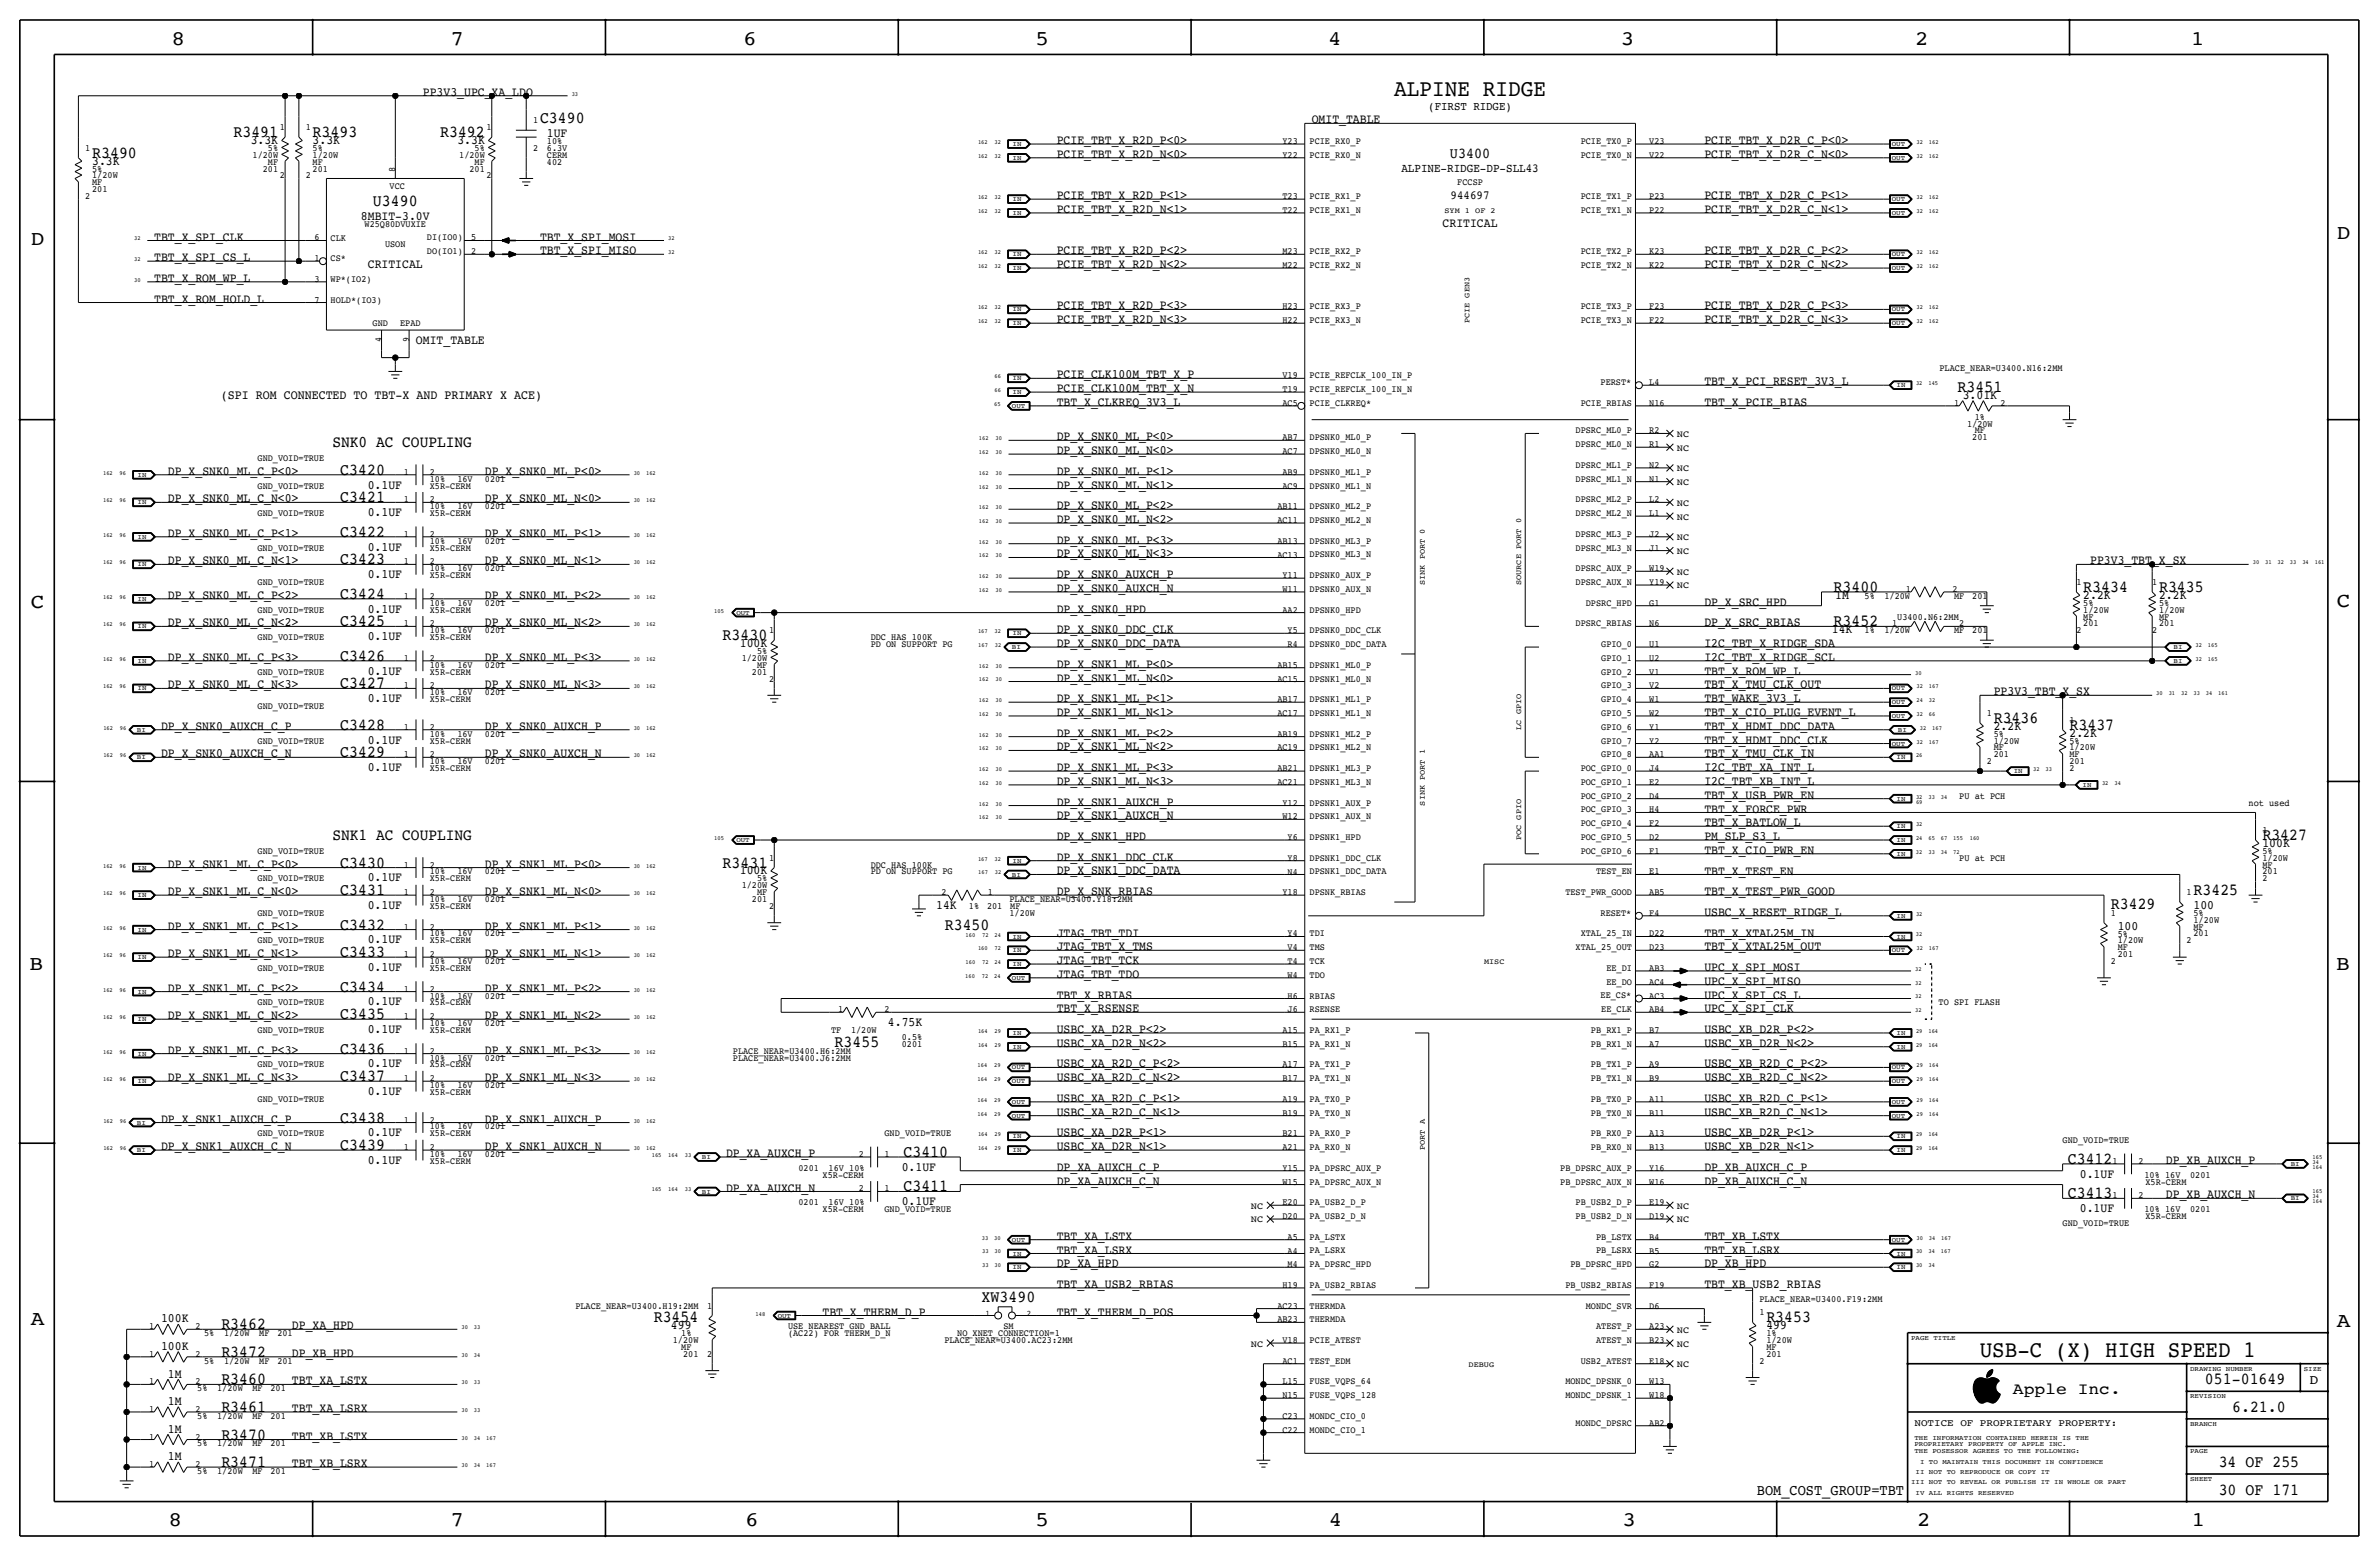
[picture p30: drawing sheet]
<svg xmlns="http://www.w3.org/2000/svg" width="877mm" height="574mm" viewBox="0 0 877 574" stroke-linecap="round" stroke-linejoin="round" font-family="sans-serif">
<defs><g id="words">
<text font-size="8.7" x="514" y="35.3">ALPINE RIDGE</text>
<text font-size="8.6" x="729.8" y="500.1">USB-C (X) HIGH SPEED 1</text>
<g font-size="7.6">
<text x="63.2" y="16.5">8</text>
<text x="166.1" y="16.5">7</text>
<text x="274" y="16.5">6</text>
<text x="381.7" y="16.5">5</text>
<text x="489.7" y="16.5">4</text>
<text x="597.6" y="16.5">3</text>
<text x="706.1" y="16.5">2</text>
<text x="807.7" y="16.5">1</text>
<text x="861.5" y="88.1">D</text>
<text x="11.4" y="90.4">D</text>
<text x="11.4" y="224.3">C</text>
<text x="861.5" y="223.8">C</text>
<text x="10.8" y="357.6">B</text>
<text x="861.3" y="357.4">B</text>
<text x="11.3" y="488.4">A</text>
<text x="861.5" y="489.2">A</text>
<text x="62.2" y="562.6">8</text>
<text x="166" y="562.6">7</text>
<text x="274.8" y="562.6">6</text>
<text x="381.7" y="562.6">5</text>
<text x="489.9" y="562.6">4</text>
<text x="598.1" y="562.6">3</text>
<text x="706.8" y="562.6">2</text>
<text x="807.9" y="562.6">1</text>
</g>
<g font-size="6.2">
<text x="199.1" y="45.5">C3490</text>
<text x="86.1" y="50.5">R3491</text>
<text x="115.3" y="50.5">R3493</text>
<text x="162.3" y="50.5">R3492</text>
<text x="34" y="58.2">R3490</text>
<text x="137.5" y="75.9">U3490</text>
<text x="721.7" y="144.5">R3451</text>
<text x="125.4" y="175">C3420</text>
<text x="125.4" y="185.2">C3421</text>
<text x="125.4" y="197.9">C3422</text>
<text x="125.4" y="208">C3423</text>
<text x="125.4" y="220.7">C3424</text>
<text x="676" y="218.2">R3400</text>
<text x="768" y="218.2">R3434</text>
<text x="796" y="218.2">R3435</text>
<text x="125.4" y="230.9">C3425</text>
<text x="676" y="230.9">R3452</text>
<text x="266.4" y="236">R3430</text>
<text x="125.4" y="243.6">C3426</text>
<text x="125.4" y="253.7">C3427</text>
<text x="125.4" y="269">C3428</text>
<text x="735" y="266.4">R3436</text>
<text x="763" y="269">R3437</text>
<text x="125.4" y="279.1">C3429</text>
<text x="834.1" y="309.6">R3427</text>
<text x="125.4" y="319.8">C3430</text>
<text x="266.4" y="319.8">R3431</text>
<text x="125.4" y="329.9">C3431</text>
<text x="808.7" y="329.9">R3425</text>
<text x="778.2" y="335">R3429</text>
<text x="125.4" y="342.6">C3432</text>
<text x="348.3" y="342.6">R3450</text>
<text x="125.4" y="352.8">C3433</text>
<text x="125.4" y="365.5">C3434</text>
<text x="125.4" y="375.7">C3435</text>
<text x="125.4" y="388.4">C3436</text>
<text x="307.7" y="385.8">R3455</text>
<text x="125.4" y="398.5">C3437</text>
<text x="125.4" y="413.8">C3438</text>
<text x="125.4" y="423.9">C3439</text>
<text x="333.1" y="426.5">C3410</text>
<text x="762.3" y="429">C3412</text>
<text x="333.1" y="439.2">C3411</text>
<text x="762.3" y="441.7">C3413</text>
<text x="361.9" y="479.8">XW3490</text>
<text x="81.6" y="490">R3462</text>
<text x="241" y="487.4">R3454</text>
<text x="651.2" y="487.4">R3453</text>
<text x="81.6" y="500.1">R3472</text>
<text x="81.6" y="510.3">R3460</text>
<text x="812.9" y="510.3">051-01649</text>
<text x="81.6" y="520.4">R3461</text>
<text x="822.9" y="520.4">6.21.0</text>
<text x="81.6" y="530.6">R3470</text>
<text x="81.6" y="540.8">R3471</text>
<text x="818" y="540.8">34 OF 255</text>
<text x="818" y="550.9">30 OF 171</text>
</g>
<g font-size="6">
<text x="122.5" y="164.8">SNK0 AC COUPLING</text>
<text x="122.5" y="309.6">SNK1 AC COUPLING</text>
<text x="742.1" y="513.9">Apple Inc.</text>
</g>
<g font-size="5.6">
<text x="534.5" y="58.2">U3400</text>
<text x="647.7" y="550.9">BOM_COST_GROUP=TBT</text>
</g>
<text font-size="5" x="851.5" y="510.3">D</text>
<text font-size="4.8" x="81.4" y="147.1">(SPI ROM CONNECTED TO TBT-X AND PRIMARY X ACE)</text>
<g font-size="4.7">
<text x="155.9" y="35.3">PP3V3_UPC_XA_LDO</text>
<text x="483.6" y="45.5">OMIT_TABLE</text>
<text x="92.4" y="53.1">3.3K</text>
<text x="115.3" y="53.1">3.3K</text>
<text x="168.6" y="53.1">3.3K</text>
<text x="201.6" y="50.5">1UF</text>
<text x="389.6" y="53.1">PCIE_TBT_X_R2D_P&lt;0&gt;</text>
<text x="628.3" y="53.1">PCIE_TBT_X_D2R_C_P&lt;0&gt;</text>
<text x="389.6" y="58.2">PCIE_TBT_X_R2D_N&lt;0&gt;</text>
<text x="628.3" y="58.2">PCIE_TBT_X_D2R_C_N&lt;0&gt;</text>
<text x="34" y="60.7">3.3K</text>
<text x="389.6" y="73.4">PCIE_TBT_X_R2D_P&lt;1&gt;</text>
<text x="628.3" y="73.4">PCIE_TBT_X_D2R_C_P&lt;1&gt;</text>
<text x="133.1" y="81">8MBIT-3.0V</text>
<text x="389.6" y="78.5">PCIE_TBT_X_R2D_N&lt;1&gt;</text>
<text x="531.8" y="83.6">CRITICAL</text>
<text x="628.3" y="78.5">PCIE_TBT_X_D2R_C_N&lt;1&gt;</text>
<text x="56.8" y="88.7">TBT_X_SPI_CLK</text>
<text x="199.1" y="88.7">TBT_X_SPI_MOSI</text>
<text x="199.1" y="93.7">TBT_X_SPI_MISO</text>
<text x="389.6" y="93.7">PCIE_TBT_X_R2D_P&lt;2&gt;</text>
<text x="628.3" y="93.7">PCIE_TBT_X_D2R_C_P&lt;2&gt;</text>
<text x="56.8" y="96.3">TBT_X_SPI_CS_L</text>
<text x="135.6" y="98.8">CRITICAL</text>
<text x="389.6" y="98.8">PCIE_TBT_X_R2D_N&lt;2&gt;</text>
<text x="628.3" y="98.8">PCIE_TBT_X_D2R_C_N&lt;2&gt;</text>
<text x="56.8" y="103.9">TBT_X_ROM_WP_L</text>
<text x="56.8" y="111.5">TBT_X_ROM_HOLD_L</text>
<text x="389.6" y="119.1">PCIE_TBT_X_R2D_N&lt;3&gt;</text>
<text x="389.6" y="114.1">PCIE_TBT_X_R2D_P&lt;3&gt;</text>
<text x="628.3" y="119.1">PCIE_TBT_X_D2R_C_N&lt;3&gt;</text>
<text x="628.3" y="114.1">PCIE_TBT_X_D2R_C_P&lt;3&gt;</text>
<text x="153.4" y="126.7">OMIT_TABLE</text>
<text x="389.6" y="139.5">PCIE_CLK100M_TBT_X_P</text>
<text x="628.3" y="142">TBT_X_PCI_RESET_3V3_L</text>
<text x="389.6" y="149.6">TBT_X_CLKREQ_3V3_L</text>
<text x="389.6" y="144.5">PCIE_CLK100M_TBT_X_N</text>
<text x="628.3" y="149.6">TBT_X_PCIE_BIAS</text>
<text x="723.6" y="147.1">3.01K</text>
<text x="389.6" y="167.4">DP_X_SNK0_ML_N&lt;0&gt;</text>
<text x="389.6" y="162.3">DP_X_SNK0_ML_P&lt;0&gt;</text>
<text x="61.9" y="175">DP_X_SNK0_ML_C_P&lt;0&gt;</text>
<text x="178.8" y="175">DP_X_SNK0_ML_P&lt;0&gt;</text>
<text x="389.6" y="175">DP_X_SNK0_ML_P&lt;1&gt;</text>
<text x="61.9" y="185.2">DP_X_SNK0_ML_C_N&lt;0&gt;</text>
<text x="135.6" y="180.1">0.1UF</text>
<text x="178.8" y="185.2">DP_X_SNK0_ML_N&lt;0&gt;</text>
<text x="389.6" y="180.1">DP_X_SNK0_ML_N&lt;1&gt;</text>
<text x="135.6" y="190.2">0.1UF</text>
<text x="389.6" y="187.7">DP_X_SNK0_ML_P&lt;2&gt;</text>
<text x="61.9" y="197.9">DP_X_SNK0_ML_C_P&lt;1&gt;</text>
<text x="178.8" y="197.9">DP_X_SNK0_ML_P&lt;1&gt;</text>
<text x="389.6" y="192.8">DP_X_SNK0_ML_N&lt;2&gt;</text>
<text x="135.6" y="202.9">0.1UF</text>
<text x="389.6" y="200.4">DP_X_SNK0_ML_P&lt;3&gt;</text>
<text x="61.9" y="208">DP_X_SNK0_ML_C_N&lt;1&gt;</text>
<text x="178.8" y="208">DP_X_SNK0_ML_N&lt;1&gt;</text>
<text x="389.6" y="205.5">DP_X_SNK0_ML_N&lt;3&gt;</text>
<text x="770.6" y="208">PP3V3_TBT_X_SX</text>
<text x="135.6" y="213.1">0.1UF</text>
<text x="389.6" y="213.1">DP_X_SNK0_AUXCH_P</text>
<text x="61.9" y="220.7">DP_X_SNK0_ML_C_P&lt;2&gt;</text>
<text x="178.8" y="220.7">DP_X_SNK0_ML_P&lt;2&gt;</text>
<text x="389.6" y="218.2">DP_X_SNK0_AUXCH_N</text>
<text x="676.6" y="220.7">1M</text>
<text x="768" y="220.7">2.2K</text>
<text x="796" y="220.7">2.2K</text>
<text x="135.6" y="225.8">0.1UF</text>
<text x="389.6" y="225.8">DP_X_SNK0_HPD</text>
<text x="628.3" y="223.3">DP_X_SRC_HPD</text>
<text x="61.9" y="230.9">DP_X_SNK0_ML_C_N&lt;2&gt;</text>
<text x="178.8" y="230.9">DP_X_SNK0_ML_N&lt;2&gt;</text>
<text x="389.6" y="233.4">DP_X_SNK0_DDC_CLK</text>
<text x="628.3" y="230.9">DP_X_SRC_RBIAS</text>
<text x="675.3" y="233.4">14K</text>
<text x="135.6" y="236">0.1UF</text>
<text x="272.8" y="238.5">100K</text>
<text x="389.6" y="238.5">DP_X_SNK0_DDC_DATA</text>
<text x="628.3" y="238.5">I2C_TBT_X_RIDGE_SDA</text>
<text x="61.9" y="243.6">DP_X_SNK0_ML_C_P&lt;3&gt;</text>
<text x="178.8" y="243.6">DP_X_SNK0_ML_P&lt;3&gt;</text>
<text x="628.3" y="243.6">I2C_TBT_X_RIDGE_SCL</text>
<text x="135.6" y="248.7">0.1UF</text>
<text x="389.6" y="251.2">DP_X_SNK1_ML_N&lt;0&gt;</text>
<text x="389.6" y="246.1">DP_X_SNK1_ML_P&lt;0&gt;</text>
<text x="628.3" y="248.7">TBT_X_ROM_WP_L</text>
<text x="61.9" y="253.8">DP_X_SNK0_ML_C_N&lt;3&gt;</text>
<text x="178.8" y="253.8">DP_X_SNK0_ML_N&lt;3&gt;</text>
<text x="628.3" y="253.8">TBT_X_TMU_CLK_OUT</text>
<text x="735" y="256.3">PP3V3_TBT_X_SX</text>
<text x="135.6" y="258.8">0.1UF</text>
<text x="389.6" y="258.8">DP_X_SNK1_ML_P&lt;1&gt;</text>
<text x="389.6" y="263.9">DP_X_SNK1_ML_N&lt;1&gt;</text>
<text x="628.3" y="263.9">TBT_X_CIO_PLUG_EVENT_L</text>
<text x="628.3" y="258.8">TBT_WAKE_3V3_L</text>
<text x="59.4" y="269">DP_X_SNK0_AUXCH_C_P</text>
<text x="178.8" y="269">DP_X_SNK0_AUXCH_P</text>
<text x="628.3" y="269">TBT_X_HDMI_DDC_DATA</text>
<text x="735" y="269">2.2K</text>
<text x="135.6" y="274.1">0.1UF</text>
<text x="389.6" y="271.5">DP_X_SNK1_ML_P&lt;2&gt;</text>
<text x="628.3" y="274.1">TBT_X_HDMI_DDC_CLK</text>
<text x="763" y="271.5">2.2K</text>
<text x="59.4" y="279.1">DP_X_SNK0_AUXCH_C_N</text>
<text x="178.8" y="279.2">DP_X_SNK0_AUXCH_N</text>
<text x="389.6" y="276.6">DP_X_SNK1_ML_N&lt;2&gt;</text>
<text x="628.3" y="279.2">TBT_X_TMU_CLK_IN</text>
<text x="135.6" y="284.2">0.1UF</text>
<text x="389.6" y="284.2">DP_X_SNK1_ML_P&lt;3&gt;</text>
<text x="628.3" y="284.3">I2C_TBT_XA_INT_L</text>
<text x="389.6" y="289.3">DP_X_SNK1_ML_N&lt;3&gt;</text>
<text x="628.3" y="289.3">I2C_TBT_XB_INT_L</text>
<text x="389.6" y="296.9">DP_X_SNK1_AUXCH_P</text>
<text x="628.3" y="299.5">TBT_X_FORCE_PWR</text>
<text x="628.3" y="294.4">TBT_X_USB_PWR_EN</text>
<text x="389.6" y="302">DP_X_SNK1_AUXCH_N</text>
<text x="628.3" y="304.6">TBT_X_BATLOW_L</text>
<text x="389.6" y="309.6">DP_X_SNK1_HPD</text>
<text x="628.3" y="309.6">PM_SLP_S3_L</text>
<text x="389.6" y="317.3">DP_X_SNK1_DDC_CLK</text>
<text x="628.3" y="314.7">TBT_X_CIO_PWR_EN</text>
<text x="834.1" y="312.2">100K</text>
<text x="61.9" y="319.8">DP_X_SNK1_ML_C_P&lt;0&gt;</text>
<text x="178.8" y="319.8">DP_X_SNK1_ML_P&lt;0&gt;</text>
<text x="272.8" y="322.3">100K</text>
<text x="389.6" y="322.3">DP_X_SNK1_DDC_DATA</text>
<text x="628.3" y="322.4">TBT_X_TEST_EN</text>
<text x="61.9" y="329.9">DP_X_SNK1_ML_C_N&lt;0&gt;</text>
<text x="135.6" y="324.9">0.1UF</text>
<text x="178.8" y="330">DP_X_SNK1_ML_N&lt;0&gt;</text>
<text x="389.6" y="329.9">DP_X_SNK_RBIAS</text>
<text x="628.3" y="330">TBT_X_TEST_PWR_GOOD</text>
<text x="135.6" y="335">0.1UF</text>
<text x="345.1" y="335">14K</text>
<text x="808.7" y="335">100</text>
<text x="628.3" y="337.6">USBC_X_RESET_RIDGE_L</text>
<text x="61.9" y="342.6">DP_X_SNK1_ML_C_P&lt;1&gt;</text>
<text x="135.6" y="347.7">0.1UF</text>
<text x="178.8" y="342.7">DP_X_SNK1_ML_P&lt;1&gt;</text>
<text x="389.6" y="345.2">JTAG_TBT_TDI</text>
<text x="628.3" y="345.2">TBT_X_XTAL25M_IN</text>
<text x="780.7" y="342.6">100</text>
<text x="61.9" y="352.8">DP_X_SNK1_ML_C_N&lt;1&gt;</text>
<text x="178.8" y="352.8">DP_X_SNK1_ML_N&lt;1&gt;</text>
<text x="389.6" y="350.3">JTAG_TBT_X_TMS</text>
<text x="628.3" y="350.3">TBT_X_XTAL25M_OUT</text>
<text x="135.6" y="357.9">0.1UF</text>
<text x="389.6" y="355.4">JTAG_TBT_TCK</text>
<text x="628.3" y="357.9">UPC_X_SPI_MOSI</text>
<text x="61.9" y="365.5">DP_X_SNK1_ML_C_P&lt;2&gt;</text>
<text x="178.8" y="365.5">DP_X_SNK1_ML_P&lt;2&gt;</text>
<text x="389.6" y="360.5">JTAG_TBT_TDO</text>
<text x="628.3" y="363">UPC_X_SPI_MISO</text>
<text x="135.6" y="370.6">0.1UF</text>
<text x="389.6" y="368.1">TBT_X_RBIAS</text>
<text x="628.3" y="368.1">UPC_X_SPI_CS_L</text>
<text x="61.9" y="375.7">DP_X_SNK1_ML_C_N&lt;2&gt;</text>
<text x="178.8" y="375.7">DP_X_SNK1_ML_N&lt;2&gt;</text>
<text x="389.6" y="373.2">TBT_X_RSENSE</text>
<text x="628.3" y="373.1">UPC_X_SPI_CLK</text>
<text x="135.6" y="380.7">0.1UF</text>
<text x="327.4" y="378.2">4.75K</text>
<text x="389.6" y="380.8">USBC_XA_D2R_P&lt;2&gt;</text>
<text x="628.3" y="380.8">USBC_XB_D2R_P&lt;2&gt;</text>
<text x="61.9" y="388.4">DP_X_SNK1_ML_C_P&lt;3&gt;</text>
<text x="178.8" y="388.4">DP_X_SNK1_ML_P&lt;3&gt;</text>
<text x="389.6" y="385.8">USBC_XA_D2R_N&lt;2&gt;</text>
<text x="628.3" y="385.9">USBC_XB_D2R_N&lt;2&gt;</text>
<text x="135.6" y="393.4">0.1UF</text>
<text x="389.6" y="393.5">USBC_XA_R2D_C_P&lt;2&gt;</text>
<text x="628.3" y="393.5">USBC_XB_R2D_C_P&lt;2&gt;</text>
<text x="61.9" y="398.5">DP_X_SNK1_ML_C_N&lt;3&gt;</text>
<text x="178.8" y="398.5">DP_X_SNK1_ML_N&lt;3&gt;</text>
<text x="389.6" y="398.6">USBC_XA_R2D_C_N&lt;2&gt;</text>
<text x="628.3" y="398.6">USBC_XB_R2D_C_N&lt;2&gt;</text>
<text x="135.6" y="403.6">0.1UF</text>
<text x="389.6" y="406.2">USBC_XA_R2D_C_P&lt;1&gt;</text>
<text x="628.3" y="406.2">USBC_XB_R2D_C_P&lt;1&gt;</text>
<text x="59.4" y="413.8">DP_X_SNK1_AUXCH_C_P</text>
<text x="178.8" y="413.8">DP_X_SNK1_AUXCH_P</text>
<text x="389.6" y="411.3">USBC_XA_R2D_C_N&lt;1&gt;</text>
<text x="628.3" y="411.3">USBC_XB_R2D_C_N&lt;1&gt;</text>
<text x="135.6" y="418.8">0.1UF</text>
<text x="389.6" y="418.9">USBC_XA_D2R_P&lt;1&gt;</text>
<text x="628.3" y="418.9">USBC_XB_D2R_P&lt;1&gt;</text>
<text x="59.4" y="423.9">DP_X_SNK1_AUXCH_C_N</text>
<text x="178.8" y="423.9">DP_X_SNK1_AUXCH_N</text>
<text x="389.6" y="424">USBC_XA_D2R_N&lt;1&gt;</text>
<text x="628.3" y="424">USBC_XB_D2R_N&lt;1&gt;</text>
<text x="135.6" y="429">0.1UF</text>
<text x="267.7" y="426.5">DP_XA_AUXCH_P</text>
<text x="332.4" y="431.5">0.1UF</text>
<text x="389.6" y="431.6">DP_XA_AUXCH_C_P</text>
<text x="628.3" y="431.6">DP_XB_AUXCH_C_P</text>
<text x="798.5" y="429">DP_XB_AUXCH_P</text>
<text x="389.6" y="436.7">DP_XA_AUXCH_C_N</text>
<text x="628.3" y="436.7">DP_XB_AUXCH_C_N</text>
<text x="766.8" y="434.1">0.1UF</text>
<text x="267.7" y="439.2">DP_XA_AUXCH_N</text>
<text x="798.5" y="441.7">DP_XB_AUXCH_N</text>
<text x="332.4" y="444.2">0.1UF</text>
<text x="766.8" y="446.8">0.1UF</text>
<text x="389.6" y="457">TBT_XA_LSTX</text>
<text x="628.3" y="457">TBT_XB_LSTX</text>
<text x="389.6" y="467.1">DP_XA_HPD</text>
<text x="389.6" y="462">TBT_XA_LSRX</text>
<text x="628.3" y="467.1">DP_XB_HPD</text>
<text x="628.3" y="462">TBT_XB_LSRX</text>
<text x="389.6" y="474.8">TBT_XA_USB2_RBIAS</text>
<text x="628.3" y="474.7">TBT_XB_USB2_RBIAS</text>
<text x="303.2" y="484.9">TBT_X_THERM_D_P</text>
<text x="389.6" y="484.9">TBT_X_THERM_D_POS</text>
<text x="59.4" y="487.4">100K</text>
<text x="107.6" y="490">DP_XA_HPD</text>
<text x="247.4" y="490">499</text>
<text x="651.2" y="490">499</text>
<text x="59.4" y="497.6">100K</text>
<text x="107.6" y="500.1">DP_XB_HPD</text>
<text x="61.9" y="507.7">1M</text>
<text x="107.6" y="510.3">TBT_XA_LSTX</text>
<text x="61.9" y="517.9">1M</text>
<text x="107.6" y="520.4">TBT_XA_LSRX</text>
<text x="61.9" y="528.1">1M</text>
<text x="107.6" y="530.6">TBT_XB_LSTX</text>
<text x="61.9" y="538.2">1M</text>
<text x="107.6" y="540.8">TBT_XB_LSRX</text>
</g>
<g font-size="4.5">
<text x="516.6" y="63.2">ALPINE-RIDGE-DP-SLL43</text>
<text x="534.7" y="73.4">944697</text>
</g>
<text font-size="4.4" x="526.6" y="40.4">(FIRST RIDGE)</text>
<text font-size="3.7" x="705.8" y="525.5">NOTICE OF PROPRIETARY PROPERTY:</text>
<g font-size="3.5">
<text x="196.5" y="45.5">1</text>
<text x="103.2" y="48">1</text>
<text x="112.7" y="48">1</text>
<text x="179.4" y="48">1</text>
<text x="201.6" y="53.1">10%</text>
<text x="472.8" y="53.1">Y23</text>
<text x="482.8" y="53.1">PCIE_RX0_P</text>
<text x="582.8" y="53.1">PCIE_TX0_P</text>
<text x="608" y="53.1">V23</text>
<text x="31.4" y="55.6">1</text>
<text x="93.1" y="58.2">1/20W</text>
<text x="98.8" y="55.6">5%</text>
<text x="115.3" y="55.6">5%</text>
<text x="115.3" y="58.2">1/20W</text>
<text x="169.3" y="58.2">1/20W</text>
<text x="175" y="55.6">5%</text>
<text x="196.5" y="55.6">2</text>
<text x="201.6" y="55.6">6.3V</text>
<text x="201.6" y="58.2">CERM</text>
<text x="472.8" y="58.2">Y22</text>
<text x="482.8" y="58.2">PCIE_RX0_N</text>
<text x="582.8" y="58.2">PCIE_TX0_N</text>
<text x="608" y="58.2">V22</text>
<text x="34" y="63.2">5%</text>
<text x="34" y="65.8">1/20W</text>
<text x="96.9" y="63.2">201</text>
<text x="98.8" y="60.7">MF</text>
<text x="103.2" y="65.8">2</text>
<text x="112.7" y="65.8">2</text>
<text x="115.3" y="60.7">MF</text>
<text x="115.3" y="63.2">201</text>
<text x="145.7" y="63.2" transform="rotate(-90 145.7 63.2)">8</text>
<text x="173.1" y="63.2">201</text>
<text x="175" y="60.7">MF</text>
<text x="179.4" y="65.8">2</text>
<text x="201.6" y="60.7">402</text>
<text x="34" y="68.3">MF</text>
<text x="34" y="70.9">201</text>
<text x="143.6" y="69.6">VCC</text>
<text x="537.3" y="68.3">FCCSP</text>
<text x="31.4" y="73.4">2</text>
<text x="472.8" y="73.4">T23</text>
<text x="482.8" y="73.4">PCIE_RX1_P</text>
<text x="582.8" y="73.4">PCIE_TX1_P</text>
<text x="608" y="73.4">P23</text>
<text x="134.4" y="83.6">W25Q80DVUXIE</text>
<text x="472.8" y="78.5">T22</text>
<text x="482.8" y="78.5">PCIE_RX1_N</text>
<text x="582.8" y="78.5">PCIE_TX1_N</text>
<text x="608" y="78.5">P22</text>
<text x="115.9" y="88.6">6</text>
<text x="121.9" y="88.6">CLK</text>
<text x="157.4" y="88.6">DI(IO0)</text>
<text x="173.7" y="88.6">5</text>
<text x="142" y="91.2">USON</text>
<text x="157.4" y="93.7">DO(IO1)</text>
<text x="173.7" y="93.7">2</text>
<text x="472.8" y="93.7">M23</text>
<text x="482.8" y="93.7">PCIE_RX2_P</text>
<text x="582.8" y="93.7">PCIE_TX2_P</text>
<text x="608" y="93.7">K23</text>
<text x="115.9" y="96.3">1</text>
<text x="121.9" y="96.3">CS*</text>
<text x="472.8" y="98.8">M22</text>
<text x="482.8" y="98.8">PCIE_RX2_N</text>
<text x="582.8" y="98.8">PCIE_TX2_N</text>
<text x="608" y="98.8">K22</text>
<text x="115.9" y="103.9">3</text>
<text x="121.9" y="103.9">WP*(IO2)</text>
<text x="115.9" y="111.5">7</text>
<text x="121.9" y="111.5">HOLD*(IO3)</text>
<text x="472.8" y="114">H23</text>
<text x="472.8" y="119.1">H22</text>
<text x="482.8" y="114">PCIE_RX3_P</text>
<text x="482.8" y="119.1">PCIE_RX3_N</text>
<text x="582.8" y="119.1">PCIE_TX3_N</text>
<text x="582.8" y="114">PCIE_TX3_P</text>
<text x="608" y="114">F23</text>
<text x="608" y="119.1">F22</text>
<text x="137.4" y="120.1">GND</text>
<text x="147.5" y="120.1">EPAD</text>
<text x="140.7" y="126.1" transform="rotate(-90 140.7 126.1)">4</text>
<text x="150.8" y="126.1" transform="rotate(-90 150.8 126.1)">9</text>
<text x="715" y="136.9">PLACE_NEAR=U3400.N16:2MM</text>
<text x="472.8" y="139.5">V19</text>
<text x="482.8" y="139.5">PCIE_REFCLK_100_IN_P</text>
<text x="590.1" y="142">PERST*</text>
<text x="608" y="142">L4</text>
<text x="472.8" y="144.5">T19</text>
<text x="472.8" y="149.6">AC5</text>
<text x="482.8" y="149.6">PCIE_CLKREQ*</text>
<text x="482.8" y="144.5">PCIE_REFCLK_100_IN_N</text>
<text x="582.8" y="149.6">PCIE_RBIAS</text>
<text x="608" y="149.6">N16</text>
<text x="720.4" y="149.6">1</text>
<text x="737.6" y="149.6">2</text>
<text x="728.1" y="154.7">1%</text>
<text x="580.9" y="159.8">DPSRC_ML0_P</text>
<text x="608" y="159.8">R2</text>
<text x="618.2" y="161">NC</text>
<text x="725.2" y="157.2">1/20W</text>
<text x="728.1" y="159.8">MF</text>
<text x="472.8" y="162.3">AB7</text>
<text x="472.8" y="167.4">AC7</text>
<text x="482.8" y="162.3">DPSNK0_ML0_P</text>
<text x="482.8" y="167.4">DPSNK0_ML0_N</text>
<text x="580.9" y="164.8">DPSRC_ML0_N</text>
<text x="608" y="164.9">R1</text>
<text x="618.2" y="166.1">NC</text>
<text x="727.1" y="162.3">201</text>
<text x="94.9" y="169.9">GND_VOID=TRUE</text>
<text x="580.9" y="172.5">DPSRC_ML1_P</text>
<text x="608" y="172.5">N2</text>
<text x="618.2" y="173.7">NC</text>
<text x="148.9" y="175">1</text>
<text x="158.4" y="175">2</text>
<text x="158.4" y="177.5">10%</text>
<text x="168.6" y="177.5">16V</text>
<text x="178.8" y="177.5">0201</text>
<text x="472.8" y="175">AB9</text>
<text x="482.8" y="175">DPSNK0_ML1_P</text>
<text x="580.9" y="177.6">DPSRC_ML1_N</text>
<text x="608" y="177.6">N1</text>
<text x="618.2" y="178.8">NC</text>
<text x="94.9" y="180.1">GND_VOID=TRUE</text>
<text x="148.9" y="185.2">1</text>
<text x="158.4" y="185.2">2</text>
<text x="158.4" y="180.1">X5R-CERM</text>
<text x="472.8" y="180.1">AC9</text>
<text x="482.8" y="180.1">DPSNK0_ML1_N</text>
<text x="580.9" y="185.2">DPSRC_ML2_P</text>
<text x="608" y="185.2">L2</text>
<text x="94.9" y="190.2">GND_VOID=TRUE</text>
<text x="158.4" y="190.2">X5R-CERM</text>
<text x="158.4" y="187.7">10%</text>
<text x="168.6" y="187.7">16V</text>
<text x="178.8" y="187.7">0201</text>
<text x="470.9" y="187.7">AB11</text>
<text x="482.8" y="187.7">DPSNK0_ML2_P</text>
<text x="580.9" y="190.3">DPSRC_ML2_N</text>
<text x="608" y="190.3">L1</text>
<text x="618.2" y="191.5">NC</text>
<text x="618.2" y="186.4">NC</text>
<text x="148.9" y="197.9">1</text>
<text x="158.4" y="197.9">2</text>
<text x="470.9" y="192.8">AC11</text>
<text x="482.8" y="192.8">DPSNK0_ML2_N</text>
<text x="580.9" y="197.9">DPSRC_ML3_P</text>
<text x="608" y="197.9">J2</text>
<text x="94.9" y="202.9">GND_VOID=TRUE</text>
<text x="158.4" y="200.4">10%</text>
<text x="158.4" y="202.9">X5R-CERM</text>
<text x="168.6" y="200.4">16V</text>
<text x="178.8" y="200.4">0201</text>
<text x="470.9" y="200.4">AB13</text>
<text x="482.8" y="200.4">DPSNK0_ML3_P</text>
<text x="580.9" y="202.9">DPSRC_ML3_N</text>
<text x="608" y="203">J1</text>
<text x="618.2" y="199.1">NC</text>
<text x="148.9" y="208">1</text>
<text x="158.4" y="208">2</text>
<text x="470.9" y="205.5">AC13</text>
<text x="482.8" y="205.5">DPSNK0_ML3_N</text>
<text x="618.2" y="204.2">NC</text>
<text x="94.9" y="215.6">GND_VOID=TRUE</text>
<text x="158.4" y="213.1">X5R-CERM</text>
<text x="158.4" y="210.6">10%</text>
<text x="168.6" y="210.6">16V</text>
<text x="178.8" y="210.6">0201</text>
<text x="472.8" y="213.1">Y11</text>
<text x="482.8" y="213.1">DPSNK0_AUX_P</text>
<text x="580.9" y="210.6">DPSRC_AUX_P</text>
<text x="580.9" y="215.6">DPSRC_AUX_N</text>
<text x="608" y="210.6">W19</text>
<text x="608" y="215.7">Y19</text>
<text x="618.2" y="211.8">NC</text>
<text x="765.5" y="215.6">1</text>
<text x="793.4" y="215.6">1</text>
<text x="148.9" y="220.7">1</text>
<text x="158.4" y="220.7">2</text>
<text x="472.8" y="218.2">W11</text>
<text x="482.8" y="218.2">DPSNK0_AUX_N</text>
<text x="618.2" y="216.9">NC</text>
<text x="687.4" y="220.7">5%</text>
<text x="694.7" y="220.7">1/20W</text>
<text x="702.7" y="218.2">1</text>
<text x="719.8" y="218.2">2</text>
<text x="720.4" y="220.7">MF</text>
<text x="727.1" y="220.7">201</text>
<text x="94.9" y="225.8">GND_VOID=TRUE</text>
<text x="158.4" y="225.8">X5R-CERM</text>
<text x="158.4" y="223.3">10%</text>
<text x="168.6" y="223.3">16V</text>
<text x="178.8" y="223.3">0201</text>
<text x="472.8" y="225.8">AA2</text>
<text x="482.8" y="225.8">DPSNK0_HPD</text>
<text x="584.7" y="223.3">DPSRC_HPD</text>
<text x="608" y="223.3">G1</text>
<text x="768" y="223.3">5%</text>
<text x="768" y="225.8">1/20W</text>
<text x="796" y="225.8">1/20W</text>
<text x="796" y="223.3">5%</text>
<text x="148.9" y="230.9">1</text>
<text x="158.4" y="230.9">2</text>
<text x="158.4" y="233.4">10%</text>
<text x="168.6" y="233.4">16V</text>
<text x="178.8" y="233.4">0201</text>
<text x="283.6" y="233.4">1</text>
<text x="474.7" y="233.4">Y5</text>
<text x="482.8" y="233.4">DPSNK0_DDC_CLK</text>
<text x="580.9" y="230.9">DPSRC_RBIAS</text>
<text x="608" y="230.9">N6</text>
<text x="687.4" y="233.4">1%</text>
<text x="694.7" y="233.4">1/20W</text>
<text x="697.6" y="230.9">1</text>
<text x="699.5" y="228.3">U3400.N6:2MM</text>
<text x="720.4" y="233.4">MF</text>
<text x="722.3" y="230.9">2</text>
<text x="727.1" y="233.4">201</text>
<text x="765.5" y="233.4">2</text>
<text x="768" y="228.3">MF</text>
<text x="768" y="230.9">201</text>
<text x="793.4" y="233.4">2</text>
<text x="796" y="228.3">MF</text>
<text x="796" y="230.9">201</text>
<text x="94.9" y="236">GND_VOID=TRUE</text>
<text x="158.4" y="236">X5R-CERM</text>
<text x="321" y="238.5">PD ON SUPPORT PG</text>
<text x="321" y="236">DDC HAS 100K</text>
<text x="474.7" y="238.5">R4</text>
<text x="482.8" y="238.5">DPSNK0_DDC_DATA</text>
<text x="590.3" y="238.5">GPIO_0</text>
<text x="608" y="238.5">U1</text>
<text x="148.9" y="243.6">1</text>
<text x="158.4" y="243.6">2</text>
<text x="273.5" y="243.6">1/20W</text>
<text x="279.1" y="241">5%</text>
<text x="590.3" y="243.6">GPIO_1</text>
<text x="608" y="243.6">U2</text>
<text x="94.9" y="248.7">GND_VOID=TRUE</text>
<text x="158.4" y="246.1">10%</text>
<text x="158.4" y="248.7">X5R-CERM</text>
<text x="168.6" y="246.1">16V</text>
<text x="178.8" y="246.1">0201</text>
<text x="277.2" y="248.7">201</text>
<text x="279.1" y="246.1">MF</text>
<text x="283.6" y="251.2">2</text>
<text x="470.9" y="246.1">AB15</text>
<text x="470.9" y="251.2">AC15</text>
<text x="482.8" y="246.1">DPSNK1_ML0_P</text>
<text x="482.8" y="251.2">DPSNK1_ML0_N</text>
<text x="590.3" y="248.7">GPIO_2</text>
<text x="608" y="248.7">V1</text>
<text x="148.9" y="253.7">1</text>
<text x="158.4" y="253.7">2</text>
<text x="158.4" y="256.3">10%</text>
<text x="168.6" y="256.3">16V</text>
<text x="178.8" y="256.3">0201</text>
<text x="590.3" y="253.7">GPIO_3</text>
<text x="608" y="253.8">V2</text>
<text x="94.9" y="261.4">GND_VOID=TRUE</text>
<text x="158.4" y="258.8">X5R-CERM</text>
<text x="470.9" y="258.8">AB17</text>
<text x="470.9" y="263.9">AC17</text>
<text x="482.8" y="263.9">DPSNK1_ML1_N</text>
<text x="482.8" y="258.8">DPSNK1_ML1_P</text>
<text x="590.3" y="263.9">GPIO_5</text>
<text x="590.3" y="258.8">GPIO_4</text>
<text x="608" y="263.9">W2</text>
<text x="608" y="258.8">W1</text>
<text x="732.5" y="263.9">1</text>
<text x="148.9" y="269">1</text>
<text x="158.4" y="269">2</text>
<text x="590.3" y="269">GPIO_6</text>
<text x="608" y="269">Y1</text>
<text x="763" y="266.4">1</text>
<text x="94.9" y="274.1">GND_VOID=TRUE</text>
<text x="158.4" y="274.1">X5R-CERM</text>
<text x="158.4" y="271.5">10%</text>
<text x="168.6" y="271.5">16V</text>
<text x="178.8" y="271.5">0201</text>
<text x="470.9" y="271.5">AB19</text>
<text x="482.8" y="271.5">DPSNK1_ML2_P</text>
<text x="590.3" y="274.1">GPIO_7</text>
<text x="608" y="274.1">Y2</text>
<text x="735" y="271.5">5%</text>
<text x="735" y="274.1">1/20W</text>
<text x="763" y="274.1">5%</text>
<text x="148.9" y="279.1">1</text>
<text x="158.4" y="279.1">2</text>
<text x="158.4" y="281.7">10%</text>
<text x="168.6" y="281.7">16V</text>
<text x="178.8" y="281.7">0201</text>
<text x="470.9" y="276.6">AC19</text>
<text x="482.8" y="276.6">DPSNK1_ML2_N</text>
<text x="590.3" y="279.1">GPIO_8</text>
<text x="608" y="279.2">AA1</text>
<text x="732.5" y="281.7">2</text>
<text x="735" y="276.6">MF</text>
<text x="735" y="279.1">201</text>
<text x="763" y="279.1">MF</text>
<text x="763" y="281.7">201</text>
<text x="763" y="276.6">1/20W</text>
<text x="158.4" y="284.2">X5R-CERM</text>
<text x="470.9" y="284.2">AB21</text>
<text x="482.8" y="284.2">DPSNK1_ML3_P</text>
<text x="582.8" y="284.2">POC_GPIO_0</text>
<text x="608" y="284.2">J4</text>
<text x="763" y="284.2">2</text>
<text x="470.9" y="289.3">AC21</text>
<text x="482.8" y="289.3">DPSNK1_ML3_N</text>
<text x="582.8" y="289.3">POC_GPIO_1</text>
<text x="608" y="289.3">E2</text>
<text x="472.8" y="296.9">Y12</text>
<text x="482.8" y="296.9">DPSNK1_AUX_P</text>
<text x="582.8" y="294.4">POC_GPIO_2</text>
<text x="582.8" y="299.5">POC_GPIO_3</text>
<text x="608" y="299.5">H4</text>
<text x="608" y="294.4">D4</text>
<text x="722.3" y="294.4">PU at PCH</text>
<text x="829" y="296.9">not used</text>
<text x="472.8" y="302">W12</text>
<text x="482.8" y="302">DPSNK1_AUX_N</text>
<text x="582.8" y="304.5">POC_GPIO_4</text>
<text x="608" y="304.5">F2</text>
<text x="474.7" y="309.6">Y6</text>
<text x="482.8" y="309.6">DPSNK1_HPD</text>
<text x="582.8" y="309.6">POC_GPIO_5</text>
<text x="608" y="309.6">D2</text>
<text x="834.1" y="307.1">1</text>
<text x="94.9" y="314.7">GND_VOID=TRUE</text>
<text x="283.6" y="317.2">1</text>
<text x="474.7" y="317.3">Y8</text>
<text x="482.8" y="317.2">DPSNK1_DDC_CLK</text>
<text x="582.8" y="314.7">POC_GPIO_6</text>
<text x="608" y="314.7">F1</text>
<text x="722.3" y="317.2">PU at PCH</text>
<text x="834.1" y="314.7">5%</text>
<text x="834.1" y="317.2">1/20W</text>
<text x="148.9" y="319.8">1</text>
<text x="158.4" y="319.8">2</text>
<text x="158.4" y="322.3">10%</text>
<text x="168.6" y="322.3">16V</text>
<text x="178.8" y="322.3">0201</text>
<text x="321" y="322.3">PD ON SUPPORT PG</text>
<text x="321" y="319.8">DDC HAS 100K</text>
<text x="474.7" y="322.3">N4</text>
<text x="482.8" y="322.3">DPSNK1_DDC_DATA</text>
<text x="588.4" y="322.3">TEST_EN</text>
<text x="608" y="322.3">E1</text>
<text x="834.1" y="319.8">MF</text>
<text x="834.1" y="322.3">201</text>
<text x="94.9" y="324.9">GND_VOID=TRUE</text>
<text x="148.9" y="329.9">1</text>
<text x="158.4" y="329.9">2</text>
<text x="158.4" y="324.9">X5R-CERM</text>
<text x="273.5" y="327.4">1/20W</text>
<text x="279.1" y="329.9">MF</text>
<text x="279.1" y="324.9">5%</text>
<text x="347.1" y="329.9">2</text>
<text x="364.2" y="329.9">1</text>
<text x="472.8" y="330">Y18</text>
<text x="482.8" y="329.9">DPSNK_RBIAS</text>
<text x="577.1" y="329.9">TEST_PWR_GOOD</text>
<text x="608" y="329.9">AB5</text>
<text x="806.1" y="329.9">1</text>
<text x="834.1" y="324.9">2</text>
<text x="158.4" y="335">X5R-CERM</text>
<text x="158.4" y="332.5">10%</text>
<text x="168.6" y="332.5">16V</text>
<text x="178.8" y="332.5">0201</text>
<text x="277.2" y="332.5">201</text>
<text x="283.6" y="335">2</text>
<text x="357.2" y="335">1%</text>
<text x="363.9" y="335">201</text>
<text x="372.1" y="332.5">PLACE_NEAR=U3400.Y18:2MM</text>
<text x="372.5" y="335">MF</text>
<text x="94.9" y="337.6">GND_VOID=TRUE</text>
<text x="372.2" y="337.6">1/20W</text>
<text x="590.1" y="337.6">RESET*</text>
<text x="608" y="337.6">F4</text>
<text x="778.2" y="337.6">1</text>
<text x="808.7" y="337.6">5%</text>
<text x="808.7" y="340.1">1/20W</text>
<text x="94.9" y="347.7">GND_VOID=TRUE</text>
<text x="148.9" y="342.6">1</text>
<text x="158.4" y="347.7">X5R-CERM</text>
<text x="158.4" y="342.6">2</text>
<text x="158.4" y="345.2">10%</text>
<text x="168.6" y="345.2">16V</text>
<text x="178.8" y="345.2">0201</text>
<text x="474.7" y="345.2">Y4</text>
<text x="482.8" y="345.2">TDI</text>
<text x="582.8" y="345.2">XTAL_25_IN</text>
<text x="608" y="345.2">D22</text>
<text x="780.7" y="347.7">1/20W</text>
<text x="780.7" y="345.2">5%</text>
<text x="806.1" y="347.7">2</text>
<text x="808.7" y="342.6">MF</text>
<text x="808.7" y="345.2">201</text>
<text x="148.9" y="352.8">1</text>
<text x="158.4" y="352.8">2</text>
<text x="474.7" y="350.3">V4</text>
<text x="482.8" y="350.3">TMS</text>
<text x="580.9" y="350.3">XTAL_25_OUT</text>
<text x="608" y="350.3">D23</text>
<text x="780.7" y="350.3">MF</text>
<text x="780.7" y="352.8">201</text>
<text x="94.9" y="357.9">GND_VOID=TRUE</text>
<text x="158.4" y="357.9">X5R-CERM</text>
<text x="158.4" y="355.3">10%</text>
<text x="168.6" y="355.3">16V</text>
<text x="178.8" y="355.3">0201</text>
<text x="474.7" y="355.3">T4</text>
<text x="482.8" y="355.4">TCK</text>
<text x="592.2" y="357.9">EE_DI</text>
<text x="608" y="357.9">AB3</text>
<text x="778.2" y="355.3">2</text>
<text x="148.9" y="365.5">1</text>
<text x="158.4" y="365.5">2</text>
<text x="474.7" y="360.4">W4</text>
<text x="482.8" y="360.4">TDO</text>
<text x="592.2" y="363">EE_DO</text>
<text x="608" y="363">AC4</text>
<text x="94.9" y="370.6">GND_VOID=TRUE</text>
<text x="158.4" y="370.6">X5R-CERM</text>
<text x="158.4" y="368">10%</text>
<text x="168.6" y="368">16V</text>
<text x="178.8" y="368">0201</text>
<text x="474.7" y="368">H6</text>
<text x="482.8" y="368.1">RBIAS</text>
<text x="590.1" y="368">EE_CS*</text>
<text x="608" y="368">AC3</text>
<text x="714.7" y="370.6">TO SPI FLASH</text>
<text x="148.9" y="375.7">1</text>
<text x="158.4" y="375.7">2</text>
<text x="309" y="373.1">1</text>
<text x="326.1" y="373.1">2</text>
<text x="474.7" y="373.1">J6</text>
<text x="482.8" y="373.1">RSENSE</text>
<text x="590.3" y="373.1">EE_CLK</text>
<text x="608" y="373.1">AB4</text>
<text x="94.9" y="380.7">GND_VOID=TRUE</text>
<text x="158.4" y="380.7">X5R-CERM</text>
<text x="158.4" y="378.2">10%</text>
<text x="168.6" y="378.2">16V</text>
<text x="178.8" y="378.2">0201</text>
<text x="306.4" y="380.7">TF</text>
<text x="313.7" y="380.7">1/20W</text>
<text x="332.5" y="383.3">0.5%</text>
<text x="472.8" y="380.8">A15</text>
<text x="482.8" y="380.7">PA_RX1_P</text>
<text x="586.5" y="380.8">PB_RX1_P</text>
<text x="608" y="380.8">B7</text>
<text x="148.9" y="388.4">1</text>
<text x="158.4" y="388.4">2</text>
<text x="270.2" y="388.4">PLACE_NEAR=U3400.H6:2MM</text>
<text x="332.5" y="385.8">0201</text>
<text x="472.8" y="385.8">B15</text>
<text x="482.8" y="385.8">PA_RX1_N</text>
<text x="586.5" y="385.8">PB_RX1_N</text>
<text x="608" y="385.8">A7</text>
<text x="94.9" y="393.4">GND_VOID=TRUE</text>
<text x="158.4" y="393.4">X5R-CERM</text>
<text x="158.4" y="390.9">10%</text>
<text x="168.6" y="390.9">16V</text>
<text x="178.8" y="390.9">0201</text>
<text x="270.2" y="390.9">PLACE_NEAR=U3400.J6:2MM</text>
<text x="472.8" y="393.5">A17</text>
<text x="482.8" y="393.5">PA_TX1_P</text>
<text x="586.5" y="393.5">PB_TX1_P</text>
<text x="608" y="393.5">A9</text>
<text x="148.9" y="398.5">1</text>
<text x="158.4" y="398.5">2</text>
<text x="158.4" y="401.1">10%</text>
<text x="168.6" y="401.1">16V</text>
<text x="178.8" y="401.1">0201</text>
<text x="472.8" y="398.5">B17</text>
<text x="482.8" y="398.5">PA_TX1_N</text>
<text x="586.5" y="398.5">PB_TX1_N</text>
<text x="608" y="398.5">B9</text>
<text x="94.9" y="406.1">GND_VOID=TRUE</text>
<text x="158.4" y="403.6">X5R-CERM</text>
<text x="472.8" y="406.2">A19</text>
<text x="482.8" y="406.2">PA_TX0_P</text>
<text x="586.5" y="406.2">PB_TX0_P</text>
<text x="608" y="406.2">A11</text>
<text x="148.9" y="413.8">1</text>
<text x="158.4" y="413.8">2</text>
<text x="472.8" y="411.2">B19</text>
<text x="482.8" y="411.2">PA_TX0_N</text>
<text x="586.5" y="411.2">PB_TX0_N</text>
<text x="608" y="411.2">B11</text>
<text x="94.9" y="418.8">GND_VOID=TRUE</text>
<text x="158.4" y="418.8">X5R-CERM</text>
<text x="158.4" y="416.3">10%</text>
<text x="168.6" y="416.3">16V</text>
<text x="178.8" y="416.3">0201</text>
<text x="326.1" y="418.8">GND_VOID=TRUE</text>
<text x="472.8" y="418.9">B21</text>
<text x="482.8" y="418.8">PA_RX0_P</text>
<text x="586.5" y="418.8">PB_RX0_P</text>
<text x="608" y="418.9">A13</text>
<text x="148.9" y="423.9">1</text>
<text x="158.4" y="423.9">2</text>
<text x="472.8" y="423.9">A21</text>
<text x="482.8" y="423.9">PA_RX0_N</text>
<text x="586.5" y="423.9">PB_RX0_N</text>
<text x="608" y="423.9">B13</text>
<text x="760.4" y="421.4">GND_VOID=TRUE</text>
<text x="158.4" y="429">X5R-CERM</text>
<text x="158.4" y="426.5">10%</text>
<text x="168.6" y="426.5">16V</text>
<text x="178.8" y="426.5">0201</text>
<text x="294.4" y="431.5">0201</text>
<text x="305.5" y="431.5">16V 10%</text>
<text x="316.6" y="426.5">2</text>
<text x="326.1" y="426.5">1</text>
<text x="472.8" y="431.6">Y15</text>
<text x="482.8" y="431.5">PA_DPSRC_AUX_P</text>
<text x="575.2" y="431.5">PB_DPSRC_AUX_P</text>
<text x="608" y="431.6">Y16</text>
<text x="778.9" y="429">1</text>
<text x="788.4" y="429">2</text>
<text x="303.3" y="434.1">X5R-CERM</text>
<text x="472.8" y="436.6">W15</text>
<text x="482.8" y="436.6">PA_DPSRC_AUX_N</text>
<text x="575.2" y="436.6">PB_DPSRC_AUX_N</text>
<text x="608" y="436.6">W16</text>
<text x="790.6" y="434.1">10% 16V</text>
<text x="791" y="436.6">X5R-CERM</text>
<text x="807.4" y="434.1">0201</text>
<text x="316.6" y="439.2">2</text>
<text x="326.1" y="439.2">1</text>
<text x="778.9" y="441.7">1</text>
<text x="788.4" y="441.7">2</text>
<text x="294.4" y="444.2">0201</text>
<text x="303.3" y="446.8">X5R-CERM</text>
<text x="305.5" y="444.2">16V 10%</text>
<text x="326.1" y="446.8">GND_VOID=TRUE</text>
<text x="461.2" y="445.5">NC</text>
<text x="472.8" y="444.3">E20</text>
<text x="472.8" y="449.3">D20</text>
<text x="482.8" y="444.2">PA_USB2_D_P</text>
<text x="482.8" y="449.3">PA_USB2_D_N</text>
<text x="580.9" y="449.3">PB_USB2_D_N</text>
<text x="580.9" y="444.2">PB_USB2_D_P</text>
<text x="608" y="444.3">E19</text>
<text x="608" y="449.3">D19</text>
<text x="618.2" y="445.5">NC</text>
<text x="790.6" y="446.8">10% 16V</text>
<text x="791" y="449.3">X5R-CERM</text>
<text x="807.4" y="446.8">0201</text>
<text x="461.2" y="450.6">NC</text>
<text x="618.2" y="450.6">NC</text>
<text x="760.4" y="451.9">GND_VOID=TRUE</text>
<text x="474.7" y="457">A5</text>
<text x="482.8" y="456.9">PA_LSTX</text>
<text x="588.4" y="456.9">PB_LSTX</text>
<text x="608" y="457">B4</text>
<text x="474.7" y="462">A4</text>
<text x="474.7" y="467.1">M4</text>
<text x="482.8" y="462">PA_LSRX</text>
<text x="482.8" y="467.1">PA_DPSRC_HPD</text>
<text x="579" y="467.1">PB_DPSRC_HPD</text>
<text x="588.4" y="462">PB_LSRX</text>
<text x="608" y="462">B5</text>
<text x="608" y="467.1">G2</text>
<text x="472.8" y="474.7">H19</text>
<text x="482.8" y="474.7">PA_USB2_RBIAS</text>
<text x="577.1" y="474.7">PB_USB2_RBIAS</text>
<text x="608" y="474.7">F19</text>
<text x="648.7" y="479.8">PLACE_NEAR=U3400.F19:2MM</text>
<text x="212.1" y="482.3">PLACE_NEAR=U3400.H19:2MM</text>
<text x="260.7" y="482.3">1</text>
<text x="470.9" y="482.3">AC23</text>
<text x="482.8" y="482.4">THERMDA</text>
<text x="584.7" y="482.3">MONDC_SVR</text>
<text x="608" y="482.4">D6</text>
<text x="648.7" y="484.9">1</text>
<text x="55" y="490">1</text>
<text x="72.1" y="490">2</text>
<text x="290.5" y="490">USE NEAREST GND BALL</text>
<text x="369.9" y="490">SM</text>
<text x="470.9" y="487.4">AB23</text>
<text x="482.8" y="487.4">THERMDA</text>
<text x="588.4" y="490">ATEST_P</text>
<text x="608" y="490">A23</text>
<text x="618.2" y="491.2">NC</text>
<text x="75.3" y="492.5">5%</text>
<text x="82.6" y="492.5">1/20W</text>
<text x="95.6" y="492.5">MF</text>
<text x="102.3" y="492.5">201</text>
<text x="248.1" y="495">1/20W</text>
<text x="251.2" y="492.5">1%</text>
<text x="251.2" y="497.6">MF</text>
<text x="290.5" y="492.5">(AC22) FOR THERM_D_N</text>
<text x="348.2" y="495">PLACE_NEAR=U3400.AC23:2MM</text>
<text x="352.9" y="492.5">NO_XNET_CONNECTION=1</text>
<text x="461.2" y="496.3">NC</text>
<text x="472.8" y="495.1">V18</text>
<text x="482.8" y="495.1">PCIE_ATEST</text>
<text x="588.4" y="495">ATEST_N</text>
<text x="608" y="495.1">B23</text>
<text x="618.2" y="496.3">NC</text>
<text x="651.2" y="497.6">MF</text>
<text x="651.2" y="492.5">1%</text>
<text x="651.2" y="495">1/20W</text>
<text x="55" y="500.1">1</text>
<text x="72.1" y="500.1">2</text>
<text x="75.3" y="502.7">5%</text>
<text x="82.6" y="502.7">1/20W</text>
<text x="95.6" y="502.7">MF</text>
<text x="102.3" y="502.7">201</text>
<text x="251.8" y="500.1">201</text>
<text x="260.7" y="500.1">2</text>
<text x="472.8" y="502.7">AC1</text>
<text x="482.8" y="502.7">TEST_EDM</text>
<text x="582.8" y="502.7">USB2_ATEST</text>
<text x="608" y="502.7">E18</text>
<text x="618.2" y="503.9">NC</text>
<text x="648.7" y="502.7">2</text>
<text x="651.2" y="500.1">201</text>
<text x="55" y="510.3">1</text>
<text x="72.1" y="510.3">2</text>
<text x="72.7" y="512.8">5%</text>
<text x="80.1" y="512.8">1/20W</text>
<text x="93.1" y="512.8">MF</text>
<text x="99.7" y="512.8">201</text>
<text x="472.8" y="515.4">N15</text>
<text x="472.8" y="510.3">L15</text>
<text x="482.8" y="510.3">FUSE_VQPS_64</text>
<text x="482.8" y="515.4">FUSE_VQPS_128</text>
<text x="577.1" y="510.3">MONDC_DPSNK_0</text>
<text x="577.1" y="515.4">MONDC_DPSNK_1</text>
<text x="608" y="515.4">W18</text>
<text x="608" y="510.3">W13</text>
<text x="55" y="520.4">1</text>
<text x="72.1" y="520.4">2</text>
<text x="72.7" y="523">5%</text>
<text x="80.1" y="523">1/20W</text>
<text x="93.1" y="523">MF</text>
<text x="99.7" y="523">201</text>
<text x="472.8" y="523">C23</text>
<text x="482.8" y="523">MONDC_CIO_0</text>
<text x="580.9" y="525.5">MONDC_DPSRC</text>
<text x="608" y="525.5">AB2</text>
<text x="55" y="530.6">1</text>
<text x="72.1" y="530.6">2</text>
<text x="72.7" y="533.1">5%</text>
<text x="80.1" y="533.1">1/20W</text>
<text x="93.1" y="533.1">MF</text>
<text x="99.7" y="533.1">201</text>
<text x="472.8" y="528.1">C22</text>
<text x="482.8" y="528.1">MONDC_CIO_1</text>
<text x="55" y="540.8">1</text>
<text x="72.1" y="540.8">2</text>
<text x="72.7" y="543.3">5%</text>
<text x="80.1" y="543.3">1/20W</text>
<text x="93.1" y="543.3">MF</text>
<text x="99.7" y="543.3">201</text>
</g>
<g font-size="3.1">
<text x="363.4" y="484.9">1</text>
<text x="378.6" y="484.9">2</text>
</g>
<g font-size="2.9">
<text x="532.5" y="78.5">SYM 1 OF 2</text>
<text x="541.8" y="119.1" transform="rotate(-90 541.8 119.1)">PCIE GEN3</text>
<text x="525.3" y="215.6" transform="rotate(-90 525.3 215.6)">SINK PORT 0</text>
<text x="560.8" y="215.6" transform="rotate(-90 560.8 215.6)">SOURCE PORT 0</text>
<text x="560.8" y="269" transform="rotate(-90 560.8 269)">LC GPIO</text>
<text x="525.3" y="296.9" transform="rotate(-90 525.3 296.9)">SINK PORT 1</text>
<text x="560.8" y="309.6" transform="rotate(-90 560.8 309.6)">POC GPIO</text>
<text x="547.1" y="355.3">MISC</text>
<text x="525.3" y="423.9" transform="rotate(-90 525.3 423.9)">PORT A</text>
<text x="541.4" y="503.9">DEBUG</text>
</g>
<g font-size="2.5">
<text x="373.3" y="53.8">IN</text>
<text x="697.4" y="53.8">OUT</text>
<text x="373.3" y="58.9">IN</text>
<text x="697.4" y="58.9">OUT</text>
<text x="373.3" y="74.2">IN</text>
<text x="697.4" y="74.2">OUT</text>
<text x="373.3" y="79.2">IN</text>
<text x="697.4" y="79.2">OUT</text>
<text x="373.3" y="94.5">IN</text>
<text x="697.4" y="94.5">OUT</text>
<text x="373.3" y="99.6">IN</text>
<text x="697.4" y="99.6">OUT</text>
<text x="373.3" y="114.8">IN</text>
<text x="373.3" y="119.9">IN</text>
<text x="697.4" y="119.9">OUT</text>
<text x="697.4" y="114.8">OUT</text>
<text x="373.3" y="140.2">IN</text>
<text x="699.2" y="142.7">IN</text>
<text x="373.3" y="145.3">IN</text>
<text x="373.1" y="150.4">OUT</text>
<text x="50.7" y="175.8">IN</text>
<text x="50.7" y="185.9">IN</text>
<text x="50.7" y="198.6">IN</text>
<text x="50.7" y="208.8">IN</text>
<text x="50.7" y="221.5">IN</text>
<text x="271.5" y="226.6">OUT</text>
<text x="50.7" y="231.6">IN</text>
<text x="373.1" y="239.3">BI</text>
<text x="373.3" y="234.2">IN</text>
<text x="801.3" y="239.3">BI</text>
<text x="50.7" y="244.3">IN</text>
<text x="801.3" y="244.3">BI</text>
<text x="50.7" y="254.5">IN</text>
<text x="697.4" y="254.5">OUT</text>
<text x="697.4" y="259.6">OUT</text>
<text x="50.5" y="269.7">BI</text>
<text x="697.4" y="264.7">OUT</text>
<text x="699.7" y="269.7">BI</text>
<text x="697.4" y="274.8">OUT</text>
<text x="50.5" y="279.9">BI</text>
<text x="699.2" y="279.9">IN</text>
<text x="742.4" y="285">IN</text>
<text x="767.8" y="290.1">IN</text>
<text x="699.2" y="295.1">IN</text>
<text x="699.2" y="305.3">IN</text>
<text x="271.5" y="310.4">OUT</text>
<text x="699.2" y="310.4">IN</text>
<text x="699.2" y="315.5">IN</text>
<text x="50.7" y="320.5">IN</text>
<text x="373.1" y="323.1">BI</text>
<text x="373.3" y="318">IN</text>
<text x="50.7" y="330.7">IN</text>
<text x="699.2" y="338.3">IN</text>
<text x="50.7" y="343.4">IN</text>
<text x="373.3" y="345.9">IN</text>
<text x="699.2" y="345.9">IN</text>
<text x="50.7" y="353.6">IN</text>
<text x="373.3" y="351">IN</text>
<text x="697.4" y="351">OUT</text>
<text x="373.3" y="356.1">IN</text>
<text x="373.1" y="361.2">OUT</text>
<text x="50.7" y="366.3">IN</text>
<text x="50.7" y="376.4">IN</text>
<text x="373.3" y="381.5">IN</text>
<text x="699.2" y="381.5">IN</text>
<text x="50.7" y="389.1">IN</text>
<text x="373.3" y="386.6">IN</text>
<text x="699.2" y="386.6">IN</text>
<text x="373.1" y="394.2">OUT</text>
<text x="697.4" y="394.2">OUT</text>
<text x="50.7" y="399.3">IN</text>
<text x="373.1" y="399.3">OUT</text>
<text x="697.4" y="399.3">OUT</text>
<text x="373.1" y="406.9">OUT</text>
<text x="697.4" y="406.9">OUT</text>
<text x="373.1" y="412">OUT</text>
<text x="697.4" y="412">OUT</text>
<text x="50.5" y="414.5">BI</text>
<text x="373.3" y="419.6">IN</text>
<text x="699.2" y="419.6">IN</text>
<text x="50.5" y="424.7">BI</text>
<text x="373.3" y="424.7">IN</text>
<text x="699.2" y="424.7">IN</text>
<text x="258.8" y="427.2">BI</text>
<text x="844.5" y="429.8">BI</text>
<text x="258.8" y="439.9">BI</text>
<text x="844.5" y="442.5">BI</text>
<text x="373.1" y="457.7">OUT</text>
<text x="697.4" y="457.7">OUT</text>
<text x="373.3" y="467.9">IN</text>
<text x="373.3" y="462.8">IN</text>
<text x="699.2" y="467.9">IN</text>
<text x="699.2" y="462.8">IN</text>
<text x="286.7" y="485.6">OUT</text>
<text x="704.5" y="493.8">PAGE TITLE</text>
<text x="807.4" y="505.2">DRAWING NUMBER</text>
<text x="849.3" y="505.2">SIZE</text>
<text x="807.4" y="515.4">REVISION</text>
<text x="807.4" y="525.5">BRANCH</text>
<text x="705.8" y="533.1">PROPRIETARY PROPERTY OF APPLE INC.</text>
<text x="705.8" y="530.6">THE INFORMATION CONTAINED HEREIN IS THE</text>
<text x="705.8" y="535.7">THE POSESSOR AGREES TO THE FOLLOWING:</text>
<text x="707.8" y="539.5">I TO MAINTAIN THIS DOCUMENT IN CONFIDENCE</text>
<text x="807.4" y="535.7">PAGE</text>
<text x="706.2" y="543.3">II NOT TO REPRODUCE OR COPY IT</text>
<text x="807.4" y="545.8">SHEET</text>
<text x="704.5" y="547.1">III NOT TO REVEAL OR PUBLISH IT IN WHOLE OR PART</text>
<text x="706.2" y="550.9">IV ALL RIGHTS RESERVED</text>
</g>
<g font-size="2.3">
<text x="210.8" y="35.3">33</text>
<text x="360.6" y="53.1">162</text>
<text x="366.7" y="53.1">32</text>
<text x="706.5" y="53.1">32</text>
<text x="711.1" y="53.1">162</text>
<text x="360.6" y="58.2">162</text>
<text x="366.7" y="58.2">32</text>
<text x="706.5" y="58.2">32</text>
<text x="711.1" y="58.2">162</text>
<text x="360.6" y="73.4">162</text>
<text x="366.7" y="73.4">32</text>
<text x="706.5" y="73.4">32</text>
<text x="711.1" y="73.4">162</text>
<text x="360.6" y="78.5">162</text>
<text x="366.7" y="78.5">32</text>
<text x="706.5" y="78.5">32</text>
<text x="711.1" y="78.5">162</text>
<text x="49.5" y="88.6">32</text>
<text x="246.3" y="88.6">32</text>
<text x="246.3" y="93.7">32</text>
<text x="360.6" y="93.7">162</text>
<text x="366.7" y="93.7">32</text>
<text x="706.5" y="93.7">32</text>
<text x="711.1" y="93.7">162</text>
<text x="49.5" y="96.2">32</text>
<text x="360.6" y="98.8">162</text>
<text x="366.7" y="98.8">32</text>
<text x="706.5" y="98.8">32</text>
<text x="711.1" y="98.8">162</text>
<text x="49.5" y="103.9">30</text>
<text x="360.6" y="114">162</text>
<text x="360.6" y="119.1">162</text>
<text x="366.7" y="114">32</text>
<text x="366.7" y="119.1">32</text>
<text x="706.5" y="119.1">32</text>
<text x="706.5" y="114">32</text>
<text x="711.1" y="119.1">162</text>
<text x="711.1" y="114">162</text>
<text x="366.7" y="139.4">66</text>
<text x="706.4" y="142">32</text>
<text x="710.9" y="142">145</text>
<text x="366.5" y="149.6">65</text>
<text x="366.7" y="144.5">66</text>
<text x="360.9" y="167.4">162</text>
<text x="360.9" y="162.3">162</text>
<text x="367" y="167.4">30</text>
<text x="367" y="162.3">30</text>
<text x="38" y="175">162</text>
<text x="44.1" y="175">96</text>
<text x="233.6" y="175">30</text>
<text x="238.2" y="175">162</text>
<text x="360.9" y="175">162</text>
<text x="367" y="175">30</text>
<text x="38" y="185.2">162</text>
<text x="44.1" y="185.2">96</text>
<text x="233.6" y="185.1">30</text>
<text x="238.2" y="185.1">162</text>
<text x="360.9" y="180.1">162</text>
<text x="367" y="180.1">30</text>
<text x="360.9" y="187.7">162</text>
<text x="367" y="187.7">30</text>
<text x="38" y="197.9">162</text>
<text x="44.1" y="197.9">96</text>
<text x="233.6" y="197.8">30</text>
<text x="238.2" y="197.8">162</text>
<text x="360.9" y="192.8">162</text>
<text x="367" y="192.8">30</text>
<text x="360.9" y="200.4">162</text>
<text x="367" y="200.4">30</text>
<text x="38" y="208">162</text>
<text x="44.1" y="208">96</text>
<text x="233.6" y="208">30</text>
<text x="238.2" y="208">162</text>
<text x="360.9" y="205.5">162</text>
<text x="367" y="205.5">30</text>
<text x="830.5" y="208">30</text>
<text x="835.1" y="208">31</text>
<text x="839.7" y="208">32</text>
<text x="844.2" y="208">33</text>
<text x="848.8" y="208">34</text>
<text x="853.4" y="208">161</text>
<text x="360.9" y="213.1">162</text>
<text x="367" y="213.1">30</text>
<text x="38" y="220.7">162</text>
<text x="44.1" y="220.7">96</text>
<text x="233.6" y="220.7">30</text>
<text x="238.2" y="220.7">162</text>
<text x="360.9" y="218.2">162</text>
<text x="367" y="218.2">30</text>
<text x="263.3" y="225.8">105</text>
<text x="38" y="230.9">162</text>
<text x="44.1" y="230.9">96</text>
<text x="233.6" y="230.9">30</text>
<text x="238.2" y="230.9">162</text>
<text x="360.6" y="233.4">167</text>
<text x="366.7" y="233.4">32</text>
<text x="360.7" y="238.5">167</text>
<text x="366.8" y="238.5">32</text>
<text x="809.4" y="238.5">32</text>
<text x="814" y="238.5">165</text>
<text x="38" y="243.6">162</text>
<text x="44.1" y="243.6">96</text>
<text x="233.6" y="243.6">30</text>
<text x="238.2" y="243.6">162</text>
<text x="809.4" y="243.6">32</text>
<text x="814" y="243.6">165</text>
<text x="360.9" y="251.2">162</text>
<text x="360.9" y="246.1">162</text>
<text x="367" y="251.2">30</text>
<text x="367" y="246.1">30</text>
<text x="706.1" y="248.7">30</text>
<text x="38" y="253.8">162</text>
<text x="44.1" y="253.8">96</text>
<text x="233.6" y="253.7">30</text>
<text x="238.2" y="253.7">162</text>
<text x="706.5" y="253.7">32</text>
<text x="711.1" y="253.7">167</text>
<text x="795" y="256.3">30</text>
<text x="799.5" y="256.3">31</text>
<text x="804.1" y="256.3">32</text>
<text x="808.7" y="256.3">33</text>
<text x="813.3" y="256.3">34</text>
<text x="817.8" y="256.3">161</text>
<text x="360.9" y="258.8">162</text>
<text x="360.9" y="263.9">162</text>
<text x="367" y="258.8">30</text>
<text x="367" y="263.9">30</text>
<text x="706.5" y="263.9">32</text>
<text x="706.5" y="258.8">24</text>
<text x="711.1" y="263.9">66</text>
<text x="711.1" y="258.8">32</text>
<text x="38.1" y="269">162</text>
<text x="44.2" y="269">96</text>
<text x="233.6" y="269">30</text>
<text x="238.2" y="269">162</text>
<text x="707.8" y="269">32</text>
<text x="712.4" y="269">167</text>
<text x="360.9" y="271.5">162</text>
<text x="367" y="271.5">30</text>
<text x="706.5" y="274.1">32</text>
<text x="711.1" y="274.1">167</text>
<text x="38.1" y="279.2">162</text>
<text x="44.2" y="279.2">96</text>
<text x="233.6" y="279.1">30</text>
<text x="238.2" y="279.1">162</text>
<text x="360.9" y="276.6">162</text>
<text x="367" y="276.6">30</text>
<text x="706.4" y="279.1">26</text>
<text x="360.9" y="284.2">162</text>
<text x="367" y="284.2">30</text>
<text x="749.6" y="284.2">32</text>
<text x="754.1" y="284.2">33</text>
<text x="360.9" y="289.3">162</text>
<text x="367" y="289.3">30</text>
<text x="775" y="289.3">32</text>
<text x="779.5" y="289.3">34</text>
<text x="360.9" y="296.9">162</text>
<text x="367" y="296.9">30</text>
<text x="706.4" y="294.4">32</text>
<text x="706.4" y="296.2">69</text>
<text x="710.9" y="294.4">33</text>
<text x="715.5" y="294.4">34</text>
<text x="360.9" y="302">162</text>
<text x="367" y="302">30</text>
<text x="706.4" y="304.5">32</text>
<text x="263.3" y="309.6">105</text>
<text x="706.4" y="309.6">24</text>
<text x="710.9" y="309.6">65</text>
<text x="715.5" y="309.6">67</text>
<text x="720.1" y="309.6">155</text>
<text x="726.2" y="309.6">160</text>
<text x="360.6" y="317.2">167</text>
<text x="366.7" y="317.2">32</text>
<text x="706.4" y="314.7">32</text>
<text x="710.9" y="314.7">33</text>
<text x="715.5" y="314.7">34</text>
<text x="720.1" y="314.7">72</text>
<text x="38" y="319.8">162</text>
<text x="44.1" y="319.8">96</text>
<text x="233.6" y="319.8">30</text>
<text x="238.2" y="319.8">162</text>
<text x="360.7" y="322.3">167</text>
<text x="366.8" y="322.3">32</text>
<text x="38" y="330">162</text>
<text x="44.1" y="330">96</text>
<text x="233.6" y="329.9">30</text>
<text x="238.2" y="329.9">162</text>
<text x="706.4" y="337.6">32</text>
<text x="38" y="342.7">162</text>
<text x="44.1" y="342.7">96</text>
<text x="233.6" y="342.6">30</text>
<text x="238.2" y="342.6">162</text>
<text x="356" y="345.2">160</text>
<text x="362.1" y="345.2">72</text>
<text x="366.7" y="345.2">24</text>
<text x="706.4" y="345.2">32</text>
<text x="38" y="352.8">162</text>
<text x="44.1" y="352.8">96</text>
<text x="233.6" y="352.8">30</text>
<text x="238.2" y="352.8">162</text>
<text x="360.6" y="350.3">160</text>
<text x="366.7" y="350.3">72</text>
<text x="706.5" y="350.3">32</text>
<text x="711.1" y="350.3">167</text>
<text x="356" y="355.3">160</text>
<text x="362.1" y="355.3">72</text>
<text x="366.7" y="355.3">24</text>
<text x="706.1" y="357.9">32</text>
<text x="38" y="365.5">162</text>
<text x="44.1" y="365.5">96</text>
<text x="233.6" y="365.5">30</text>
<text x="238.2" y="365.5">162</text>
<text x="355.8" y="360.4">160</text>
<text x="361.9" y="360.4">72</text>
<text x="366.5" y="360.4">24</text>
<text x="706.1" y="363">32</text>
<text x="706.1" y="368">32</text>
<text x="38" y="375.7">162</text>
<text x="44.1" y="375.7">96</text>
<text x="233.6" y="375.7">30</text>
<text x="238.2" y="375.7">162</text>
<text x="706.1" y="373.1">32</text>
<text x="360.6" y="380.7">164</text>
<text x="366.7" y="380.7">29</text>
<text x="706.4" y="380.7">29</text>
<text x="710.9" y="380.7">164</text>
<text x="38" y="388.4">162</text>
<text x="44.1" y="388.4">96</text>
<text x="233.6" y="388.4">30</text>
<text x="238.2" y="388.4">162</text>
<text x="360.6" y="385.8">164</text>
<text x="366.7" y="385.8">29</text>
<text x="706.4" y="385.8">29</text>
<text x="710.9" y="385.8">164</text>
<text x="360.4" y="393.4">164</text>
<text x="366.5" y="393.4">29</text>
<text x="706.5" y="393.4">29</text>
<text x="711.1" y="393.4">164</text>
<text x="38" y="398.5">162</text>
<text x="44.1" y="398.5">96</text>
<text x="233.6" y="398.5">30</text>
<text x="238.2" y="398.5">162</text>
<text x="360.4" y="398.5">164</text>
<text x="366.5" y="398.5">29</text>
<text x="706.5" y="398.5">29</text>
<text x="711.1" y="398.5">164</text>
<text x="360.4" y="406.1">164</text>
<text x="366.5" y="406.1">29</text>
<text x="706.5" y="406.1">29</text>
<text x="711.1" y="406.1">164</text>
<text x="38.1" y="413.8">162</text>
<text x="44.2" y="413.8">96</text>
<text x="233.6" y="413.8">30</text>
<text x="238.2" y="413.8">162</text>
<text x="360.4" y="411.2">164</text>
<text x="366.5" y="411.2">29</text>
<text x="706.5" y="411.2">29</text>
<text x="711.1" y="411.2">164</text>
<text x="360.6" y="418.8">164</text>
<text x="366.7" y="418.8">29</text>
<text x="706.4" y="418.8">29</text>
<text x="710.9" y="418.8">164</text>
<text x="38.1" y="423.9">162</text>
<text x="44.2" y="423.9">96</text>
<text x="233.6" y="423.9">30</text>
<text x="238.2" y="423.9">162</text>
<text x="360.6" y="423.9">164</text>
<text x="366.7" y="423.9">29</text>
<text x="706.4" y="423.9">29</text>
<text x="710.9" y="423.9">164</text>
<text x="240.3" y="426.5">165</text>
<text x="246.4" y="426.5">164</text>
<text x="252.5" y="426.5">33</text>
<text x="852.6" y="427.2">165</text>
<text x="852.6" y="430.8">164</text>
<text x="852.6" y="429">34</text>
<text x="240.3" y="439.2">165</text>
<text x="246.4" y="439.2">164</text>
<text x="252.5" y="439.2">33</text>
<text x="852.6" y="439.9">165</text>
<text x="852.6" y="443.5">164</text>
<text x="852.6" y="441.7">34</text>
<text x="361.9" y="456.9">33</text>
<text x="366.5" y="456.9">30</text>
<text x="706.5" y="456.9">30</text>
<text x="711.1" y="456.9">34</text>
<text x="715.7" y="456.9">167</text>
<text x="362.1" y="462">33</text>
<text x="362.1" y="467.1">33</text>
<text x="366.7" y="462">30</text>
<text x="366.7" y="467.1">30</text>
<text x="706.4" y="462">30</text>
<text x="706.4" y="467.1">30</text>
<text x="710.9" y="462">34</text>
<text x="710.9" y="467.1">34</text>
<text x="715.5" y="462">167</text>
<text x="278.6" y="484.9">148</text>
<text x="170.1" y="490">30</text>
<text x="174.7" y="490">33</text>
<text x="170.1" y="500.1">30</text>
<text x="174.7" y="500.1">34</text>
<text x="170.1" y="510.3">30</text>
<text x="174.7" y="510.3">33</text>
<text x="170.1" y="520.4">30</text>
<text x="174.7" y="520.4">33</text>
<text x="170.1" y="530.6">30</text>
<text x="174.7" y="530.6">34</text>
<text x="179.3" y="530.6">167</text>
<text x="170.1" y="540.8">30</text>
<text x="174.7" y="540.8">34</text>
<text x="179.3" y="540.8">167</text>
</g>
</g></defs>
<g fill="none" stroke="#000" stroke-width=".37">
<path d="M28.9 35.3v15.2zM28.9 35.3h76.2zM105.1 35.3h5.1zM105.1 35.3v7.6zM110.2 35.3h35.5zM110.2 35.3v7.6zM145.7 35.3h35.6zM145.7 35.3v22.9zM181.3 35.3h12.7zM181.3 35.3v7.6zM194 35.3v5.1zM194 35.3h15.2z"/>
<path d="M28.9 50.5v7.7zM28.9 58.2l1.3 1.2zM103.8 51.8l1.3-1.3zM103.8 51.8l2.6 1.3zM103.8 56.9l2.6 1.3zM103.8 54.4l2.6 1.2zM103.8 56.9l2.6-1.3zM103.8 54.4l2.6-1.3zM105.1 42.9v7.6zM105.1 59.4v6.4zM106.4 58.2l-1.3 1.2zM108.9 58.2l1.3 1.2z"/>
<path d="M108.9 55.6l2.6 1.3zM108.9 53.1l2.6 1.3zM108.9 53.1l2.6-1.3zM108.9 58.2l2.6-1.3zM108.9 55.6l2.6-1.2zM110.2 42.9v7.6zM110.2 59.4v6.4zM110.2 50.5l1.3 1.3zM145.7 58.2v7.6zM180 51.8l1.3-1.3zM180 51.8l2.6 1.3zM180 56.9l2.6 1.3z"/>
<path d="M180 54.4l2.6 1.2zM180 56.9l2.6-1.3zM180 54.4l2.6-1.3zM181.3 42.9v7.6zM181.3 59.4v6.4zM182.6 58.2l-1.3 1.2zM190.2 48h7.6zM190.2 50.5h7.6zM194 58.2v5zM194 40.4v7.6zM194 50.5v7.7zM371.5 56.6v3.1z"/>
<path d="M371.5 59.7h6.8zM371.5 51.5v3.2zM371.5 54.7h6.8zM371.5 56.6h6.8zM371.5 51.5h6.8zM371.6 56.7v2.9zM371.6 59.6h6.7zM371.6 51.6v3zM371.6 54.6h6.7zM371.6 56.7h6.7zM371.6 51.6h6.7zM371.7 56.8v2.7z"/>
<path d="M371.7 59.5h6.5zM371.7 51.7v2.8zM371.7 54.5h6.5zM371.7 56.8h6.5zM371.7 51.7h6.5zM371.8 56.9h6.4zM371.8 51.8h6.4zM371.8 56.9v2.5zM371.8 59.4h6.4zM371.8 51.8v2.6zM371.8 54.4h6.4zM378.2 56.9l1.2 1.3z"/>
<path d="M378.2 51.8l1.2 1.3zM378.2 59.4l1.2-1.2zM378.2 54.4l1.2-1.3zM378.2 59.5l1.4-1.3zM378.2 54.5l1.4-1.4zM378.2 56.8l1.4 1.4zM378.2 51.7l1.4 1.4zM378.3 59.6l1.4-1.4zM378.3 54.6l1.4-1.5zM378.3 56.7l1.4 1.5zM378.3 51.6l1.4 1.5zM378.3 56.6l1.6 1.6z"/>
<path d="M378.3 51.5l1.6 1.6zM378.3 59.7l1.6-1.5zM378.3 54.7l1.6-1.6zM379.4 58.2h2.6zM379.4 53.1h2.6zM382 58.2h91.4zM382 53.1h91.4zM473.4 58.2h7.6zM473.4 53.1h7.6zM481 45.5h121.9zM481 45.5v490.2zM602.9 58.2h7.7z"/>
<path d="M602.9 53.1h7.7zM602.9 45.5v490.2zM610.6 53.1h83.8zM610.6 58.2h83.8zM694.4 58.2h2.5zM694.4 53.1h2.5zM696.6 59.7h6.8zM696.6 56.6v3.1zM696.6 54.7h6.8zM696.6 51.5v3.2zM696.6 56.6h6.8zM696.6 51.5h6.8z"/>
<path d="M696.7 56.7v2.9zM696.7 59.6h6.7zM696.7 51.6v3zM696.7 54.6h6.7zM696.7 56.7h6.7zM696.7 51.6h6.7zM696.8 56.8v2.7zM696.8 59.5h6.5zM696.8 51.7v2.8zM696.8 54.5h6.5zM696.8 56.8h6.5zM696.8 51.7h6.5z"/>
<path d="M696.9 56.9h6.4zM696.9 51.8h6.4zM696.9 56.9v2.5zM696.9 59.4h6.4zM696.9 51.8v2.6zM696.9 54.4h6.4zM703.3 56.9l1.2 1.3zM703.3 51.8l1.2 1.3zM703.3 59.4l1.2-1.2zM703.3 54.4l1.2-1.3zM703.3 56.8l1.4 1.4zM703.3 51.7l1.4 1.4z"/>
<path d="M703.3 59.5l1.4-1.3zM703.3 54.5l1.4-1.4zM703.4 59.6l1.4-1.4zM703.4 54.6l1.4-1.5zM703.4 56.7l1.4 1.5zM703.4 51.6l1.4 1.5zM703.4 56.6l1.6 1.6zM703.4 51.5l1.6 1.6zM703.4 59.7l1.6-1.5zM703.4 54.7l1.6-1.6zM27.6 65.8l1.3 1.3zM27.6 63.2l2.6 1.3z"/>
<path d="M27.6 60.7l2.6 1.3zM27.6 60.7l2.6-1.3zM27.6 65.8l2.6-1.3zM27.6 63.2l2.6-1.2zM28.9 73.4v38.1zM28.9 67.1v6.3zM105.1 65.8v38.1zM110.2 65.8v30.5zM120.3 65.8h50.8zM120.3 65.8v55.9zM171.1 65.8v55.9zM181.3 65.8v27.9z"/>
<path d="M191.5 65.8h5zM192.5 67.1h3zM193.2 68.3h1.6zM194 63.2v2.6zM371.5 76.9v3.2zM371.5 71.8v3.2zM371.5 75h6.8zM371.5 76.9h6.8zM371.5 71.8h6.8zM371.6 77v3zM371.6 80h6.7zM371.6 71.9v3z"/>
<path d="M371.6 74.9h6.7zM371.6 77h6.7zM371.6 71.9h6.7zM371.7 77.1v2.8zM371.7 79.9h6.5zM371.7 72v2.8zM371.7 74.8h6.5zM371.7 77.1h6.5zM371.7 72h6.5zM371.8 77.2h6.4zM371.8 72.1h6.4zM371.8 77.2v2.6z"/>
<path d="M371.8 79.8h6.4zM371.8 72.1v2.6zM371.8 74.7h6.4zM378.2 77.2l1.2 1.3zM378.2 72.1l1.2 1.3zM378.2 79.9l1.4-1.4zM378.2 74.8l1.4-1.4zM378.2 77.1l1.4 1.4zM378.2 72l1.4 1.4zM378.3 80l1.4-1.5zM378.3 74.9l1.4-1.5zM378.3 77l1.4 1.5z"/>
<path d="M378.3 71.9l1.4 1.5zM378.3 76.9l1.6 1.6zM378.3 71.8l1.6 1.6zM378.3 75l1.6-1.6zM379.4 78.5h2.6zM379.4 73.4h2.6zM379.4 78.5l-1.2 1.3zM379.4 73.4l-1.2 1.3zM382 78.5h91.4zM382 73.4h91.4zM473.4 78.5h7.6zM473.4 73.4h7.6z"/>
<path d="M602.9 78.5h7.7zM602.9 73.4h7.7zM610.6 73.4h83.8zM610.6 78.5h83.8zM694.4 78.5h2.5zM694.4 73.4h2.5zM696.6 76.9v3.2zM696.6 75h6.8zM696.6 71.8v3.2zM696.6 76.9h6.8zM696.6 71.8h6.8zM696.7 77v3z"/>
<path d="M696.7 80h6.7zM696.7 71.9v3zM696.7 74.9h6.7zM696.7 77h6.7zM696.7 71.9h6.7zM696.8 77.1v2.8zM696.8 79.9h6.5zM696.8 72v2.8zM696.8 74.8h6.5zM696.8 77.1h6.5zM696.8 72h6.5zM696.9 77.2h6.4z"/>
<path d="M696.9 72.1h6.4zM696.9 77.2v2.6zM696.9 79.8h6.4zM696.9 72.1v2.6zM696.9 74.7h6.4zM703.3 77.2l1.2 1.3zM703.3 72.1l1.2 1.3zM703.3 79.8l1.2-1.3zM703.3 74.7l1.2-1.3zM703.3 77.1l1.4 1.4zM703.3 72l1.4 1.4zM703.3 79.9l1.4-1.4z"/>
<path d="M703.3 74.8l1.4-1.4zM703.4 80l1.4-1.5zM703.4 74.9l1.4-1.5zM703.4 77l1.4 1.5zM703.4 71.9l1.4 1.5zM703.4 76.9l1.6 1.6zM703.4 71.8l1.6 1.6zM703.4 75l1.6-1.6zM705 78.5l-1.6 1.6zM54.3 96.3h55.9zM54.3 88.6h58.4zM110.2 96.3h2.5z"/>
<path d="M112.7 96.3h5.1zM112.7 88.6h7.6zM171.1 88.6h7.7zM171.1 93.7h7.7zM178.8 93.7h2.5zM178.8 88.6h66zM181.3 93.7h63.5zM371.5 92.2v3.1zM371.5 95.3h6.8zM371.5 97.2v3.2zM371.5 80.1h6.8zM371.5 92.2h6.8z"/>
<path d="M371.5 97.2h6.8zM371.6 92.3v2.9zM371.6 95.2h6.7zM371.6 97.3v3zM371.6 92.3h6.7zM371.6 97.3h6.7zM371.7 92.4v2.7zM371.7 95.1h6.5zM371.7 97.4v2.8zM371.7 92.4h6.5zM371.7 97.4h6.5zM371.8 92.5h6.4z"/>
<path d="M371.8 97.5h6.4zM371.8 92.5v2.5zM371.8 95h6.4zM371.8 97.5v2.6zM378.2 92.5l1.2 1.2zM378.2 97.5l1.2 1.3zM378.2 95l1.2-1.3zM378.2 95.1l1.4-1.4zM378.2 92.4l1.4 1.3zM378.2 97.4l1.4 1.4zM378.3 95.2l1.4-1.5zM378.3 92.3l1.4 1.4z"/>
<path d="M378.3 97.3l1.4 1.5zM378.3 92.2l1.6 1.5zM378.3 97.2l1.6 1.6zM378.3 95.3l1.6-1.6zM378.3 80.1l1.6-1.6zM379.4 93.7h2.6zM379.4 98.8h2.6zM379.4 98.8l-1.2 1.3zM382 93.7h91.4zM382 98.8h91.4zM473.4 98.8h7.6zM473.4 93.7h7.6z"/>
<path d="M602.9 98.8h7.7zM602.9 93.7h7.7zM610.6 93.7h83.8zM610.6 98.8h83.8zM694.4 98.8h2.5zM694.4 93.7h2.5zM696.6 97.2v3.2zM696.6 95.3h6.8zM696.6 92.2v3.1zM696.6 80.1h6.8zM696.6 97.2h6.8zM696.6 92.2h6.8z"/>
<path d="M696.7 97.3v3zM696.7 92.3v2.9zM696.7 95.2h6.7zM696.7 97.3h6.7zM696.7 92.3h6.7zM696.8 97.4v2.8zM696.8 92.4v2.7zM696.8 95.1h6.5zM696.8 97.4h6.5zM696.8 92.4h6.5zM696.9 97.5h6.4zM696.9 92.5h6.4z"/>
<path d="M696.9 97.5v2.6zM696.9 92.5v2.5zM696.9 95h6.4zM703.3 97.5l1.2 1.3zM703.3 92.5l1.2 1.2zM703.3 95l1.2-1.3zM703.3 97.4l1.4 1.4zM703.3 92.4l1.4 1.3zM703.3 95.1l1.4-1.4zM703.4 95.2l1.4-1.5zM703.4 97.3l1.4 1.5zM703.4 92.3l1.4 1.4z"/>
<path d="M703.4 97.2l1.6 1.6zM703.4 92.2l1.6 1.5zM703.4 95.3l1.6-1.6zM705 98.8l-1.6 1.6zM28.9 111.5h83.8zM54.3 103.9h50.8zM105.1 103.9h7.6zM112.7 111.5h7.6zM112.7 103.9h7.6zM371.5 112.5v3.1zM371.5 115.6h6.8zM371.5 117.6v3.1z"/>
<path d="M371.5 100.4h6.8zM371.5 112.5h6.8zM371.5 117.6h6.8zM371.6 112.6v2.9zM371.6 115.5h6.7zM371.6 117.7v2.9zM371.6 100.3h6.7zM371.6 112.6h6.7zM371.6 117.7h6.7zM371.7 112.7v2.7zM371.7 115.4h6.5zM371.7 117.8v2.7z"/>
<path d="M371.7 100.2h6.5zM371.7 112.7h6.5zM371.7 117.8h6.5zM371.8 112.8h6.4zM371.8 117.9h6.4zM371.8 112.8v2.5zM371.8 115.3h6.4zM371.8 117.9v2.5zM371.8 100.1h6.4zM378.2 112.8l1.2 1.2zM378.2 117.9l1.2 1.2zM378.2 115.3l1.2-1.3z"/>
<path d="M378.2 115.4l1.4-1.4zM378.2 100.2l1.4-1.4zM378.2 112.7l1.4 1.3zM378.2 117.8l1.4 1.3zM378.3 115.5l1.4-1.5zM378.3 100.3l1.4-1.5zM378.3 112.6l1.4 1.4zM378.3 117.7l1.4 1.4zM378.3 112.5l1.6 1.5zM378.3 117.6l1.6 1.5zM378.3 115.6l1.6-1.6zM378.3 100.4l1.6-1.6z"/>
<path d="M379.4 114h2.6zM379.4 119.1h2.6zM379.4 119.1l-1.2 1.3zM382 114h91.4zM382 119.1h91.4zM473.4 119.1h7.6zM473.4 114h7.6zM602.9 114h7.7zM602.9 119.1h7.7zM610.6 114h83.8zM610.6 119.1h83.8zM694.4 119.1h2.5z"/>
<path d="M694.4 114h2.5zM696.6 117.6v3.1zM696.6 115.6h6.8zM696.6 112.5v3.1zM696.6 100.4h6.8zM696.6 117.6h6.8zM696.6 112.5h6.8zM696.7 117.7v2.9zM696.7 112.6v2.9zM696.7 115.5h6.7zM696.7 100.3h6.7zM696.7 117.7h6.7z"/>
<path d="M696.7 112.6h6.7zM696.8 117.8v2.7zM696.8 112.7v2.7zM696.8 115.4h6.5zM696.8 100.2h6.5zM696.8 117.8h6.5zM696.8 112.7h6.5zM696.9 117.9h6.4zM696.9 112.8h6.4zM696.9 117.9v2.5zM696.9 112.8v2.5zM696.9 115.3h6.4z"/>
<path d="M696.9 100.1h6.4zM703.3 117.9l1.2 1.2zM703.3 112.8l1.2 1.2zM703.3 115.3l1.2-1.3zM703.3 100.1l1.2-1.3zM703.3 117.8l1.4 1.3zM703.3 112.7l1.4 1.3zM703.3 115.4l1.4-1.4zM703.3 100.2l1.4-1.4zM703.4 115.5l1.4-1.5zM703.4 100.3l1.4-1.5zM703.4 117.7l1.4 1.4z"/>
<path d="M703.4 112.6l1.4 1.4zM703.4 117.6l1.6 1.5zM703.4 112.5l1.6 1.5zM703.4 115.6l1.6-1.6zM705 119.1l-1.6 1.6zM120.3 121.7h50.8zM140.7 131.8h5zM140.7 129.3v2.5zM140.7 121.7v7.6zM143.2 136.9h5.1zM144.2 138.2h3.1zM145 139.4h1.5z"/>
<path d="M145.7 131.8v2.6zM145.7 131.8h5.1zM145.7 134.4v2.5zM150.8 129.3v2.5zM150.8 121.7v7.6zM371.5 120.7h6.8zM371.5 137.9v3.1zM371.5 137.9h6.8zM371.6 120.6h6.7zM371.6 138v2.9zM371.6 138h6.7zM371.7 120.5h6.5z"/>
<path d="M371.7 138.1v2.7zM371.7 138.1h6.5zM371.8 138.2h6.4zM371.8 120.4h6.4zM371.8 138.2v2.5zM378.2 138.2l1.2 1.2zM378.2 120.5l1.4-1.4zM378.2 138.1l1.4 1.3zM378.3 120.6l1.4-1.5zM378.3 138l1.4 1.4zM378.3 137.9l1.6 1.5zM378.3 120.7l1.6-1.6z"/>
<path d="M379.4 139.4h2.6zM382 139.4h91.4zM473.4 139.4h7.6zM696.6 120.7h6.8zM696.7 120.6h6.7zM696.8 120.5h6.5zM696.9 120.4h6.4zM703.3 120.4l1.2-1.3zM703.3 120.5l1.4-1.4zM703.4 120.6l1.4-1.5zM371.3 149.6l1.6 1.6zM371.3 149.6l1.6-1.6z"/>
<path d="M371.5 149.6l1.5-1.5zM371.5 143v3.1zM371.5 146.1h6.8zM371.5 141h6.8zM371.5 143h6.8zM371.5 149.6l1.5 1.5zM371.6 143.1v2.9zM371.6 146h6.7zM371.6 140.9h6.7zM371.6 143.1h6.7zM371.7 149.6l1.3 1.4zM371.7 149.6l1.3-1.4z"/>
<path d="M371.7 143.2v2.7zM371.7 145.9h6.5zM371.7 140.8h6.5zM371.7 143.2h6.5zM371.8 149.6l1.3 1.3zM371.8 143.3h6.4zM371.8 143.3v2.5zM371.8 145.8h6.4zM371.8 140.7h6.4zM372.9 148h6.8zM372.9 151.2h6.8zM373 148.1h6.6z"/>
<path d="M373 151.1h6.6zM373 148.2h6.5zM373 151h6.5zM373.1 148.3h6.3zM373.1 150.9h6.3zM373.1 148.3l-1.3 1.3zM378.2 143.3l1.2 1.2zM378.2 145.8l1.2-1.3zM378.2 140.7l1.2-1.3zM378.2 145.9l1.4-1.4zM378.2 140.8l1.4-1.4zM378.2 143.2l1.4 1.3z"/>
<path d="M378.3 146l1.4-1.5zM378.3 140.9l1.4-1.5zM378.3 143.1l1.4 1.4zM378.3 143l1.6 1.5zM378.3 146.1l1.6-1.6zM378.3 141l1.6-1.6zM379.4 149.6h2.6zM379.4 144.5h2.6zM379.4 148.3v2.6zM379.5 148.2v2.8zM379.6 148.1v3zM379.7 148v3.2z"/>
<path d="M382 149.6h91.4zM382 144.5h91.4zM473.4 149.6h5.1zM473.4 144.5h7.6zM483.6 154.7h116.8zM516.6 159.8h5.1zM521.7 159.8v172.7zM562.3 159.8v71.1zM562.3 159.8h5.1zM602.9 159.8h7.7zM602.9 149.6h7.7zM605.5 142h5.1z"/>
<path d="M610.6 142h83.8zM610.6 149.6h106.6zM610.6 159.8h5zM614.4 158.5l2.5 2.5zM616.9 158.5l-2.5 2.5zM694.4 142h2.5zM696.5 142l1.5 1.6zM696.5 142l1.5-1.6zM696.6 142l1.5-1.5zM696.6 142l1.5 1.5zM696.8 142l1.3 1.4zM696.8 142l1.3-1.4z"/>
<path d="M696.9 142l1.3 1.3zM696.9 142l1.3-1.3zM698 140.4h6.8zM698 143.6h6.8zM698.1 140.5h6.6zM698.1 143.5h6.6zM698.1 140.6h6.5zM698.1 143.4h6.5zM698.2 140.7h6.3zM698.2 143.3h6.3zM704.5 140.7v2.6zM704.6 140.6v2.8z"/>
<path d="M704.7 140.5v3zM704.8 140.4v3.2zM717.2 149.6h5.1zM723.6 147.7l1.9 3.8zM723.6 147.7l-1.3 1.9zM727.4 147.7l-1.9 3.8zM727.4 147.7l1.9 3.8zM731.2 147.7l-1.9 3.8zM731.2 147.7l1.9 3.8zM734.4 149.6l-1.3 2zM734.4 149.6h5.7zM740.1 149.6h22.9z"/>
<path d="M760.4 154.7h5.1zM761.4 156h3.1zM762.2 157.2h1.5zM763 149.6v2.5zM763 152.1v2.6zM48.9 173.4v3.2zM48.9 176.6h6.8zM48.9 173.4h6.8zM49 173.5h6.7zM49 173.5v3zM49 176.5h6.7zM49.1 173.6h6.5z"/>
<path d="M49.1 173.6v2.8zM49.1 176.4h6.5zM49.2 173.7h6.4zM49.2 173.7v2.6zM49.2 176.3h6.4zM55.6 176.3l1.2-1.3zM55.6 173.7l1.2 1.3zM55.6 176.4l1.4-1.4zM55.6 173.6l1.4 1.4zM55.7 173.5l1.4 1.5zM55.7 176.5l1.5-1.5zM55.7 176.6l1.6-1.6z"/>
<path d="M55.7 173.4l1.6 1.6zM56.8 175h2.6zM59.4 175h86.3zM145.7 175h7.7zM153.4 171.2v7.6zM155.9 171.2v7.6zM155.9 175h7.6zM163.5 175h68.6zM371.8 162.3h101.6zM371.8 167.4h101.6zM371.8 175h101.6zM473.4 175h7.6z"/>
<path d="M473.4 167.4h7.6zM473.4 162.3h7.6zM602.9 177.5h7.7zM602.9 164.8h7.7zM602.9 172.5h7.7zM610.6 164.8h5zM610.6 172.5h5zM610.6 177.5h5zM614.4 178.8l2.5-2.5zM614.4 176.3l2.5 2.5zM614.4 173.7l2.5-2.5zM614.4 171.2l2.5 2.5z"/>
<path d="M614.4 166.1l2.5-2.5zM614.4 163.6l2.5 2.5zM48.9 183.6v3.1zM48.9 186.7h6.8zM48.9 196.3v3.1zM48.9 199.4h6.8zM48.9 183.6h6.8zM48.9 196.3h6.8zM49 183.7h6.7zM49 196.4h6.7zM49 183.7v2.9zM49 186.6h6.7z"/>
<path d="M49 196.4v2.9zM49 199.3h6.7zM49.1 183.8h6.5zM49.1 196.5h6.5zM49.1 183.8v2.7zM49.1 186.5h6.5zM49.1 196.5v2.7zM49.1 199.2h6.5zM49.2 183.9h6.4zM49.2 196.6h6.4zM49.2 183.9v2.5zM49.2 186.4h6.4z"/>
<path d="M49.2 196.6v2.5zM49.2 199.1h6.4zM55.6 186.4l1.2-1.2zM55.6 199.1l1.2-1.2zM55.6 183.9l1.2 1.3zM55.6 196.6l1.2 1.3zM55.6 186.5l1.4-1.3zM55.6 199.2l1.4-1.3zM55.6 183.8l1.4 1.4zM55.6 196.5l1.4 1.4zM55.7 183.7l1.4 1.5zM55.7 196.4l1.4 1.5z"/>
<path d="M55.7 186.6l1.5-1.4zM55.7 199.3l1.5-1.4zM55.7 186.7l1.6-1.5zM55.7 199.4l1.6-1.5zM55.7 183.6l1.6 1.6zM55.7 196.3l1.6 1.6zM56.8 185.2h2.6zM56.8 197.9h2.6zM59.4 197.9h86.3zM59.4 185.2h86.3zM145.7 185.2h7.7zM145.7 197.9h7.7z"/>
<path d="M153.4 181.4v7.6zM153.4 194.1v7.6zM155.9 181.4v7.6zM155.9 194.1v7.6zM155.9 185.2h7.6zM155.9 197.9h7.6zM163.5 185.2h68.6zM163.5 197.9h68.6zM371.8 180.1h101.6zM371.8 187.7h101.6zM371.8 192.8h101.6zM473.4 192.8h7.6z"/>
<path d="M473.4 187.7h7.6zM473.4 180.1h7.6zM602.9 190.2h7.7zM602.9 185.2h7.7zM602.9 197.9h7.7zM610.6 185.2h5zM610.6 190.2h5zM610.6 197.9h5zM614.4 199.1l2.5-2.5zM614.4 196.6l2.5 2.5zM614.4 191.5l2.5-2.5zM614.4 189l2.5 2.5z"/>
<path d="M614.4 186.4l2.5-2.5zM614.4 183.9l2.5 2.5zM48.9 206.5v3.1zM48.9 209.6h6.8zM48.9 219.2v3.1zM48.9 206.5h6.8zM48.9 219.2h6.8zM49 206.6h6.7zM49 219.3h6.7zM49 206.6v2.9zM49 209.5h6.7zM49 219.3v2.9z"/>
<path d="M49.1 206.7h6.5zM49.1 219.4h6.5zM49.1 206.7v2.7zM49.1 209.4h6.5zM49.1 219.4v2.7zM49.2 206.8h6.4zM49.2 219.5h6.4zM49.2 206.8v2.5zM49.2 209.3h6.4zM49.2 219.5v2.5zM55.6 209.3l1.2-1.3zM55.6 206.8l1.2 1.2z"/>
<path d="M55.6 219.5l1.2 1.2zM55.6 209.4l1.4-1.4zM55.6 206.7l1.4 1.3zM55.6 219.4l1.4 1.3zM55.7 206.6l1.4 1.4zM55.7 219.3l1.4 1.4zM55.7 209.5l1.5-1.5zM55.7 206.5l1.6 1.5zM55.7 219.2l1.6 1.5zM56.8 208h2.6zM57.3 208l-1.6 1.6zM59.4 208h86.3z"/>
<path d="M145.7 208h7.7zM153.4 204.2v7.6zM153.4 216.9v7.6zM155.9 204.2v7.6zM155.9 216.9v7.6zM155.9 208h7.6zM163.5 208h68.6zM371.8 200.4h101.6zM371.8 205.5h101.6zM371.8 218.2h101.6zM371.8 213.1h101.6zM473.4 213.1h7.6z"/>
<path d="M473.4 218.2h7.6zM473.4 205.5h7.6zM473.4 200.4h7.6zM602.9 215.6h7.7zM602.9 202.9h7.7zM602.9 210.6h7.7zM610.6 202.9h5zM610.6 210.6h5zM610.6 215.6h5zM614.4 214.4l2.5 2.5zM614.4 209.3l2.5 2.5zM614.4 201.7l2.5 2.5z"/>
<path d="M616.9 214.4l-2.5 2.5zM616.9 209.3l-2.5 2.5zM616.9 201.7l-2.5 2.5zM671.5 218.2v5.1zM671.5 218.2h28zM699.5 218.2h5zM705.8 216.3l1.9 3.8zM705.8 216.3l-1.3 1.9zM709.6 216.3l-1.9 3.8zM709.6 216.3l2 3.8zM713.4 216.3l-1.8 3.8zM713.4 216.3l2 3.8z"/>
<path d="M716.6 218.2h5.7zM716.6 218.2l-1.2 2zM722.3 218.2h10.2zM732.5 218.2v2.5zM765.5 218.2l1.3 1.3zM765.5 208v2.6zM765.5 208h27.9zM765.5 210.6v7.6zM793.4 208h35.6zM793.4 208v2.6zM793.4 210.6v7.6zM793.4 218.2l1.3 1.3z"/>
<path d="M48.9 222.3h6.8zM48.9 229.3v3.2zM48.9 232.5h6.8zM48.9 229.3h6.8zM49 229.4h6.7zM49 222.2h6.7zM49 229.4v3zM49 232.4h6.7zM49.1 229.5h6.5zM49.1 222.1h6.5zM49.1 229.5v2.8zM49.1 232.3h6.5z"/>
<path d="M49.2 229.6h6.4zM49.2 222h6.4zM49.2 229.6v2.6zM49.2 232.2h6.4zM55.6 222l1.2-1.3zM55.6 232.2l1.2-1.3zM55.6 229.6l1.2 1.3zM55.6 222.1l1.4-1.4zM55.6 232.3l1.4-1.4zM55.6 229.5l1.4 1.4zM55.7 229.4l1.4 1.5zM55.7 222.2l1.5-1.5z"/>
<path d="M55.7 232.4l1.5-1.5zM55.7 229.3l1.6 1.6zM56.8 220.7h2.6zM56.8 230.9h2.6zM57.3 220.7l-1.6 1.6zM57.3 230.9l-1.6 1.6zM59.4 220.7h86.3zM59.4 230.9h86.3zM145.7 230.9h7.7zM145.7 220.7h7.7zM153.4 227.1v7.6zM153.4 239.8v7.6z"/>
<path d="M155.9 227.1v7.6zM155.9 239.8v7.6zM155.9 230.9h7.6zM155.9 220.7h7.6zM163.5 220.7h68.6zM163.5 230.9h68.6zM269.7 225.8l1.6 1.6zM269.7 225.8l1.6-1.6zM269.9 225.8l1.5 1.5zM269.9 225.8l1.5-1.5zM270.1 225.8l1.3-1.4zM270.1 225.8l1.3 1.4z"/>
<path d="M270.2 225.8l1.3 1.3zM271.3 224.2h6.8zM271.3 227.4h6.8zM271.4 224.3h6.6zM271.4 227.3h6.6zM271.4 227.2h6.5zM271.4 224.4h6.5zM271.5 224.5l-1.3 1.3zM271.5 227.1h6.3zM271.5 224.5h6.3zM277.8 224.5v2.6zM277.8 225.8h2.6z"/>
<path d="M277.9 224.4v2.8zM278 224.3v3zM278.1 224.2v3.2zM280.4 225.8h5zM284.2 237.2l2.5 1.3zM284.2 239.8l2.5 1.2zM284.2 239.8l2.5-1.3zM285.4 225.8v2.5zM285.4 228.3v7.7zM285.4 236l-1.2 1.2zM285.4 225.8h188zM370.1 238.5l1.6 1.6z"/>
<path d="M370.1 238.5l1.6-1.6zM370.2 238.5l1.5 1.5zM370.2 238.5l1.5-1.5zM370.4 238.5l1.4 1.4zM370.4 238.5l1.4-1.4zM370.5 238.5l1.3 1.3zM370.5 238.5l1.3-1.3zM371.5 231.9v3.1zM371.5 235h6.8zM371.5 231.9h6.8zM371.6 232v2.9zM371.6 234.9h6.7z"/>
<path d="M371.6 232h6.7zM371.7 236.9h6.6zM371.7 240h6.6zM371.7 232.1v2.7zM371.7 234.8h6.5zM371.7 232.1h6.5zM371.7 237h6.6zM371.8 237.1h6.4zM371.8 239.9h6.4zM371.8 237.2h6.4zM371.8 232.2h6.4zM371.8 239.8h6.4z"/>
<path d="M371.8 232.2v2.5zM371.8 234.7h6.4zM378.2 237.2l1.2 1.3zM378.2 232.2l1.2 1.2zM378.2 239.8l1.2-1.3zM378.2 239.9l1.4-1.4zM378.2 234.8l1.4-1.4zM378.2 237.1l1.4 1.4zM378.2 232.1l1.4 1.3zM378.3 240l1.4-1.5zM378.3 234.9l1.4-1.5zM378.3 237l1.4 1.5z"/>
<path d="M378.3 232l1.4 1.4zM378.3 236.9l1.6 1.6zM378.3 231.9l1.6 1.5zM378.3 235l1.6-1.6zM379.4 238.5h2.6zM379.4 233.4h2.6zM379.4 233.4l-1.2 1.3zM382 238.5h91.4zM382 233.4h91.4zM473.4 233.4h7.6zM473.4 238.5h7.6zM473.4 225.8h7.6z"/>
<path d="M562.3 238.5v40.6zM562.3 230.9h5.1zM562.3 238.5h5.1zM602.9 238.5h7.7zM602.9 230.9h7.7zM602.9 223.3h7.7zM610.6 223.3h60.9zM610.6 230.9h88.9zM610.6 238.5h154.9zM699.5 230.9h5zM705.8 229l1.9 3.8zM705.8 229l-1.3 1.9z"/>
<path d="M709.6 229l-1.9 3.8zM709.6 229l2 3.8zM713.4 229l-1.8 3.8zM713.4 229l2 3.8zM716.6 230.9h5.7zM716.6 230.9l-1.2 2zM722.3 230.9h10.2zM729.9 223.3h5.1zM729.9 236h5.1zM731 224.5h3zM731 237.2h3zM731.7 225.8h1.5z"/>
<path d="M731.7 238.5h1.5zM732.5 230.9v2.5zM732.5 220.7v2.6zM732.5 233.4v2.6zM764.2 220.7l2.6-1.2zM764.2 225.8l2.6-1.3zM764.2 223.3l2.6-1.3zM764.2 225.8l1.3 1.3zM764.2 223.3l2.6 1.2zM764.2 220.7l2.6 1.3zM765.5 238.5h30.5zM765.5 233.4v5.1z"/>
<path d="M765.5 227.1v6.3zM792.2 225.8l1.2 1.3zM792.2 223.3l2.5 1.2zM792.2 220.7l2.5 1.3zM792.2 220.7l2.5-1.2zM792.2 225.8l2.5-1.3zM792.2 223.3l2.5-1.3zM793.4 233.4v10.2zM793.4 227.1v6.3zM796 238.5h2.5zM798.1 238.5l1.5-1.6zM798.1 238.5l1.5 1.6z"/>
<path d="M798.2 238.5l1.5 1.5zM798.2 238.5l1.5-1.5zM798.4 238.5l1.3 1.4zM798.4 238.5l1.3-1.4zM798.5 238.5l1.3-1.3zM798.5 238.5l1.3 1.3zM799.6 236.9h6.7zM799.7 240h6.5zM799.7 237h6.5zM799.7 239.9h6.5zM799.7 237.1h6.5zM799.8 237.2h6.3z"/>
<path d="M799.8 239.8h6.3zM806.1 239.8l1.3-1.3zM806.1 237.2l1.3 1.3zM806.2 237.1l1.4 1.4zM806.2 239.9l1.4-1.4zM806.2 240l1.5-1.5zM806.2 237l1.5 1.5zM806.3 236.9l1.6 1.6zM48.9 242v3.2zM48.9 245.2h6.8zM48.9 252.2v3.1zM48.9 255.3h6.8z"/>
<path d="M48.9 242h6.8zM48.9 252.2h6.8zM49 242.1h6.7zM49 252.3h6.7zM49 242.1v3zM49 245.1h6.7zM49 252.3v2.9zM49 255.2h6.7zM49.1 242.2h6.5zM49.1 252.4h6.5zM49.1 242.2v2.8zM49.1 245h6.5z"/>
<path d="M49.1 252.4v2.7zM49.1 255.1h6.5zM49.2 242.3h6.4zM49.2 252.5h6.4zM49.2 242.3v2.6zM49.2 244.9h6.4zM49.2 252.5v2.5zM49.2 255h6.4zM55.6 244.9l1.2-1.3zM55.6 255l1.2-1.3zM55.6 242.3l1.2 1.3zM55.6 252.5l1.2 1.2z"/>
<path d="M55.6 245l1.4-1.4zM55.6 255.1l1.4-1.4zM55.6 242.2l1.4 1.4zM55.6 252.4l1.4 1.3zM55.7 242.1l1.4 1.5zM55.7 252.3l1.4 1.4zM55.7 245.1l1.5-1.5zM55.7 255.2l1.5-1.5zM55.7 242l1.6 1.6zM55.7 252.2l1.6 1.5zM56.8 243.6h2.6zM56.8 253.7h2.6z"/>
<path d="M57.3 243.6l-1.6 1.6zM57.3 253.7l-1.6 1.6zM59.4 243.6h86.3zM59.4 253.7h86.3zM145.7 243.6h7.7zM145.7 253.7h7.7zM153.4 249.9v7.7zM155.9 249.9v7.7zM155.9 243.6h7.6zM155.9 253.7h7.6zM163.5 243.6h68.6zM163.5 253.7h68.6z"/>
<path d="M282.9 256.3h5.1zM283.9 257.6h3.1zM284.2 242.3l2.5 1.3zM284.2 242.3l2.5-1.3zM284.7 258.8h1.5zM285.4 251.2v2.5zM285.4 253.7v2.6zM285.4 244.9v6.3zM286.7 243.6l-1.3 1.3zM371.7 240.1h6.6zM371.8 246.1h101.6zM371.8 251.2h101.6z"/>
<path d="M371.8 258.8h101.6zM378.3 240.1l1.6-1.6zM473.4 258.8h7.6zM473.4 251.2h7.6zM473.4 246.1h7.6zM516.6 241h5.1zM602.9 258.8h7.7zM602.9 253.7h7.7zM602.9 248.7h7.7zM602.9 243.6h7.7zM610.6 243.6h182.8zM610.6 248.7h93.9z"/>
<path d="M610.6 253.7h83.8zM610.6 258.8h83.8zM694.4 253.7h2.5zM694.4 258.8h2.5zM696.6 255.3h6.8zM696.6 252.2v3.1zM696.6 257.3v3.1zM696.6 252.2h6.8zM696.6 257.3h6.8zM696.7 252.3v2.9zM696.7 255.2h6.7zM696.7 257.4v2.9z"/>
<path d="M696.7 252.3h6.7zM696.7 257.4h6.7zM696.8 252.4v2.7zM696.8 255.1h6.5zM696.8 257.5v2.7zM696.8 252.4h6.5zM696.8 257.5h6.5zM696.9 252.5h6.4zM696.9 257.6h6.4zM696.9 252.5v2.5zM696.9 255h6.4zM696.9 257.6v2.5z"/>
<path d="M703.3 252.5l1.2 1.2zM703.3 257.6l1.2 1.2zM703.3 255l1.2-1.3zM703.3 252.4l1.4 1.3zM703.3 257.5l1.4 1.3zM703.3 255.1l1.4-1.4zM703.4 255.2l1.4-1.5zM703.4 252.3l1.4 1.4zM703.4 257.4l1.4 1.4zM703.4 252.2l1.6 1.5zM703.4 257.3l1.6 1.5zM704.7 258.8l-1.4 1.4z"/>
<path d="M705 253.7l-1.6 1.6zM705 258.8l-1.6 1.6zM729.9 256.3h30.5zM729.9 256.3v2.5zM729.9 258.8v7.6zM760.4 256.3h33zM760.4 256.3v5.1zM793.4 243.6h2.6zM796 243.6h2.5zM798.1 243.6l1.5-1.6zM798.1 243.6l1.5 1.6zM798.2 243.6l1.5 1.5z"/>
<path d="M798.2 243.6l1.5-1.5zM798.4 243.6l1.3 1.4zM798.4 243.6l1.3-1.4zM798.5 243.6l1.3-1.3zM798.5 243.6l1.3 1.3zM799.6 240.1h6.7zM799.6 245.2h6.7zM799.6 242h6.7zM799.7 245.1h6.5zM799.7 242.1h6.5zM799.7 245h6.5zM799.7 242.2h6.5z"/>
<path d="M799.8 242.3h6.3zM799.8 244.9h6.3zM806.1 244.9l1.3-1.3zM806.1 242.3l1.3 1.3zM806.2 242.2l1.4 1.4zM806.2 245l1.4-1.4zM806.2 245.1l1.5-1.5zM806.2 242.1l1.5 1.5zM806.3 242l1.6 1.6zM806.3 240.1l1.6-1.6zM806.3 245.2l1.6-1.6zM47.5 269l1.6 1.6z"/>
<path d="M47.5 279.1l1.6 1.6zM47.7 269l1.4 1.5zM47.7 279.1l1.4 1.5zM47.7 269l1.4-1.5zM47.7 279.1l1.4-1.4zM47.8 269l1.4 1.4zM47.8 279.1l1.4 1.4zM48 269l1.2 1.3zM48 279.1l1.2 1.3zM48 269l1.2-1.3zM48 279.1l1.2-1.2zM49.1 267.4l-1.6 1.6z"/>
<path d="M49.1 277.6l-1.6 1.5zM49.1 267.4h6.6zM49.1 277.6h6.6zM49.1 270.6h6.6zM49.1 270.5h6.6zM49.1 267.5h6.6zM49.1 277.7h6.6zM49.2 267.6h6.4zM49.2 277.8h6.4zM49.2 267.6l-1.4 1.4zM49.2 277.8l-1.4 1.3zM49.2 270.4h6.4z"/>
<path d="M49.2 267.7h6.4zM49.2 277.9h6.4zM49.2 270.3h6.4zM55.6 270.3l1.2-1.3zM55.6 267.7l1.2 1.3zM55.6 277.9l1.2 1.2zM55.6 267.6l1.4 1.4zM55.6 277.8l1.4 1.3zM55.7 267.5l1.4 1.5zM55.7 277.7l1.4 1.4zM55.7 270.5l1.5-1.5zM55.7 267.4l1.6 1.6z"/>
<path d="M55.7 277.6l1.6 1.5zM56.8 269h2.6zM56.8 279.1h2.6zM57 269l-1.4 1.4zM57 279.1l-1.4 1.4zM57.3 269l-1.6 1.6zM57.3 279.1l-1.6 1.6zM59.4 269h86.3zM59.4 279.1h86.3zM145.7 279.1h7.7zM145.7 269h7.7zM153.4 275.3v7.7z"/>
<path d="M153.4 265.2v7.6zM155.9 275.3v7.7zM155.9 265.2v7.6zM155.9 279.1h7.6zM155.9 269h7.6zM163.5 269h68.6zM163.5 279.1h68.6zM371.8 263.9h101.6zM371.8 271.5h101.6zM371.8 276.6h101.6zM473.4 276.6h7.6zM473.4 271.5h7.6z"/>
<path d="M473.4 263.9h7.6zM562.3 279.1h5.1zM602.9 274.1h7.7zM602.9 269h7.7zM602.9 279.1h7.7zM602.9 263.9h7.7zM610.6 263.9h83.8zM610.6 269h83.8zM610.6 274.1h83.8zM610.6 279.1h83.8zM694.4 279.1h2.5zM694.4 269h2.5z"/>
<path d="M694.4 274.1h2.5zM694.4 263.9h2.5zM696.5 279.1l1.5 1.6zM696.5 269l1.5 1.6zM696.5 269l1.5-1.6zM696.6 279.1l1.5-1.4zM696.6 269l1.5-1.5zM696.6 275.6h6.8zM696.6 272.5v3.1zM696.6 265.5h6.8zM696.6 262.3v3.2zM696.6 260.4h6.8z"/>
<path d="M696.6 272.5h6.8zM696.6 262.3h6.8zM696.6 279.1l1.5 1.5zM696.6 269l1.5 1.5zM696.7 272.6v2.9zM696.7 275.5h6.7zM696.7 262.4v3zM696.7 265.4h6.7zM696.7 260.3h6.7zM696.7 272.6h6.7zM696.7 262.4h6.7zM696.8 279.1l1.3 1.4z"/>
<path d="M696.8 269l1.3 1.4zM696.8 269l1.3-1.4zM696.8 272.7v2.7zM696.8 275.4h6.5zM696.8 262.5v2.8zM696.8 265.3h6.5zM696.8 260.2h6.5zM696.8 272.7h6.5zM696.8 262.5h6.5zM696.9 279.1l1.3 1.3zM696.9 269l1.3 1.3zM696.9 272.8h6.4z"/>
<path d="M696.9 262.6h6.4zM696.9 279.1l1.3-1.2zM696.9 269l1.3-1.3zM696.9 272.8v2.5zM696.9 275.3h6.4zM696.9 262.6v2.6zM696.9 265.2h6.4zM696.9 260.1h6.4zM698 277.6h6.8zM698 270.6h6.7zM698 277.6l-1.5 1.5zM698 267.4h6.7z"/>
<path d="M698.1 267.5h6.5zM698.1 277.7h6.6zM698.1 270.5h6.5zM698.1 277.8h6.5zM698.1 270.4h6.5zM698.1 277.8l-1.3 1.3zM698.1 267.6h6.5zM698.2 277.9h6.3zM698.2 270.3h6.3zM698.2 267.7h6.3zM703.3 272.8l1.2 1.3zM703.3 262.6l1.2 1.3z"/>
<path d="M703.3 275.3l1.2-1.2zM703.3 265.2l1.2-1.3zM703.3 260.1l1.2-1.3zM703.3 272.7l1.4 1.4zM703.3 262.5l1.4 1.4zM703.3 275.4l1.4-1.3zM703.4 275.5l1.4-1.4zM703.4 265.4l1.4-1.5zM703.4 260.3l1.4-1.5zM703.4 272.6l1.4 1.5zM703.4 262.4l1.4 1.5zM703.4 272.5l1.6 1.6z"/>
<path d="M703.4 262.3l1.6 1.6zM704.5 267.7l1.3 1.3zM704.5 277.9v2.5zM704.5 270.3l1.3-1.3zM704.6 267.6l1.4 1.4zM704.6 277.8v2.7zM704.6 270.5l1.5-1.5zM704.6 267.5l1.5 1.5zM704.7 267.4l1.6 1.6zM704.7 263.9l-1.4 1.4zM704.7 277.7v2.9zM704.8 277.6v3.1z"/>
<path d="M705 274.1l-1.6 1.5zM705 263.9l-1.6 1.6zM706 269l-1.4 1.4zM706.3 269l-1.6 1.6zM728.7 274.1l1.2 1.2zM728.7 271.5l2.5 1.3zM728.7 269l2.5 1.3zM728.7 269l2.5-1.3zM728.7 274.1l2.5-1.3zM728.7 271.5l2.5-1.2zM729.9 275.3v6.4zM729.9 266.4l1.3 1.3z"/>
<path d="M759.2 271.5l2.5-1.2zM759.2 276.6l2.5-1.3zM759.2 274.1l2.5-1.3zM759.2 276.6l1.2 1.3zM759.2 274.1l2.5 1.2zM759.2 271.5l2.5 1.3zM760.4 261.4v7.6zM760.4 277.9v6.3zM760.4 269l1.3 1.3zM49.1 280.7h6.6zM49.1 280.6h6.6zM49.2 280.5h6.4z"/>
<path d="M49.2 280.4h6.4zM55.6 280.4l1.2-1.3zM55.7 280.6l1.5-1.5zM371.8 284.2h101.6zM371.8 289.3h101.6zM371.8 296.9h101.6zM473.4 296.9h7.6zM473.4 289.3h7.6zM473.4 284.2h7.6zM562.3 284.2v30.5zM562.3 284.2h5.1zM602.9 299.5h7.7z"/>
<path d="M602.9 294.4h7.7zM602.9 284.2h7.7zM602.9 289.3h7.7zM610.6 289.3h149.8zM610.6 284.2h119.3zM610.6 294.4h83.8zM610.6 299.5h220.9zM694.4 294.4h2.5zM696.5 294.4l1.5 1.6zM696.5 294.4l1.5-1.6zM696.6 294.4l1.5-1.5zM696.6 294.4l1.5 1.5z"/>
<path d="M696.8 294.4l1.3 1.4zM696.8 294.4l1.3-1.4zM696.9 294.4l1.3 1.3zM696.9 294.4l1.3-1.3zM698 292.8h6.8zM698 280.7h6.8zM698 296h6.8zM698.1 292.9h6.6zM698.1 280.6h6.6zM698.1 295.9h6.6zM698.1 293h6.5zM698.1 280.5h6.5z"/>
<path d="M698.1 295.8h6.5zM698.2 280.4h6.3zM698.2 293.1h6.3zM698.2 295.7h6.3zM704.5 293.1v2.6zM704.6 293v2.8zM704.7 292.9v3zM704.8 292.8v3.2zM729.9 281.7v2.5zM729.9 284.2h7.7zM737.6 284.2h2.5zM739.6 284.2l1.6-1.5z"/>
<path d="M739.6 284.2l1.6 1.6zM739.8 284.2l1.5-1.4zM739.8 284.2l1.5 1.5zM740 284.2l1.3-1.3zM740 284.2l1.3 1.4zM740.1 284.2l1.3 1.3zM740.1 284.2l1.3-1.2zM741.2 285.8h6.8zM741.2 282.7h6.8zM741.3 282.8h6.6zM741.3 285.7h6.6zM741.3 285.6h6.5z"/>
<path d="M741.3 282.9h6.5zM741.4 285.5h6.3zM741.4 283h6.3zM747.7 283v2.5zM747.8 282.9v2.7zM747.9 282.8v2.9zM748 282.7v3.1zM760.4 284.2v5.1zM760.4 289.3h2.6zM763 289.3h2.5zM765 289.3l1.6-1.6zM765 289.3l1.6 1.6z"/>
<path d="M765.2 289.3l1.5-1.5zM765.2 289.3l1.5 1.5zM765.4 289.3l1.3-1.4zM765.4 289.3l1.3 1.4zM765.5 289.3l1.3 1.3zM765.5 289.3l1.3-1.3zM766.6 290.9h6.8zM766.6 287.7h6.8zM766.7 287.8h6.6zM766.7 290.8h6.6zM766.7 290.7h6.5zM766.7 287.9h6.5z"/>
<path d="M766.8 288h6.3zM766.8 290.6h6.3zM773.1 288v2.6zM773.2 287.9v2.8zM773.3 287.8v3zM773.4 287.7v3.2zM831.5 299.5v2.5zM48.9 318.2v3.2zM48.9 318.2h6.8zM49 318.3h6.7zM49 318.3v3zM49.1 318.4h6.5z"/>
<path d="M49.1 318.4v2.8zM49.2 318.5h6.4zM49.2 318.5v2.6zM55.6 318.5l1.2 1.3zM55.6 318.4l1.4 1.4zM55.7 318.3l1.4 1.5zM55.7 318.2l1.6 1.6zM56.8 319.8h2.6zM57 319.8l-1.4 1.4zM57.3 319.8l-1.6 1.6zM59.4 319.8h86.3zM145.7 319.8h7.7z"/>
<path d="M153.4 316v7.6zM155.9 316v7.6zM155.9 319.8h7.6zM163.5 319.8h68.6zM269.7 309.6l1.6 1.6zM269.7 309.6l1.6-1.5zM269.9 309.6l1.5 1.5zM269.9 309.6l1.5-1.4zM270.1 309.6l1.3-1.3zM270.1 309.6l1.3 1.4zM270.2 309.6l1.3-1.2zM270.2 309.6l1.3 1.3z"/>
<path d="M271.3 308.1h6.8zM271.3 311.2h6.8zM271.4 308.2h6.6zM271.4 311.1h6.6zM271.4 311h6.5zM271.4 308.3h6.5zM271.5 310.9h6.3zM271.5 308.4h6.3zM277.8 308.4v2.5zM277.8 309.6h2.6zM277.9 308.3v2.7zM278 308.2v2.9z"/>
<path d="M278.1 308.1v3.1zM280.4 309.6h5zM285.4 309.6v2.6zM285.4 312.2v7.6zM285.4 309.6h188zM371.5 315.7v3.1zM371.5 318.8h6.8zM371.5 315.7h6.8zM371.6 315.8v2.9zM371.6 318.7h6.7zM371.6 315.8h6.7zM371.7 315.9v2.7z"/>
<path d="M371.7 318.6h6.5zM371.7 315.9h6.5zM371.8 316h6.4zM371.8 302h101.6zM371.8 316v2.5zM371.8 318.5h6.4zM378.2 316l1.2 1.2zM378.2 318.5l1.2-1.3zM378.2 318.6l1.4-1.4zM378.2 315.9l1.4 1.3zM378.3 318.7l1.4-1.5zM378.3 315.8l1.4 1.4z"/>
<path d="M378.3 315.7l1.6 1.5zM378.3 318.8l1.6-1.6zM379.4 317.2h2.6zM382 317.2h91.4zM473.4 317.2h7.6zM473.4 309.6h7.6zM473.4 302h7.6zM547.1 318.5v19.1zM547.1 318.5h54.6zM562.3 314.7h5.1zM602.9 314.7h7.7zM602.9 309.6h7.7z"/>
<path d="M602.9 304.5h7.7zM610.6 314.7h83.8zM610.6 304.5h83.8zM610.6 309.6h83.8zM694.4 304.5h2.5zM694.4 309.6h2.5zM694.4 314.7h2.5zM696.5 304.5l1.5 1.6zM696.5 309.6l1.5 1.6zM696.5 314.7l1.5 1.6zM696.5 314.7l1.5-1.6zM696.6 304.5l1.5-1.4z"/>
<path d="M696.6 309.6l1.5-1.4zM696.6 314.7l1.5-1.5zM696.6 304.5l1.5 1.5zM696.6 309.6l1.5 1.5zM696.6 314.7l1.5 1.5zM696.8 304.5l1.3 1.4zM696.8 309.6l1.3 1.4zM696.8 314.7l1.3 1.4zM696.8 314.7l1.3-1.4zM696.9 304.5l1.3 1.3zM696.9 309.6l1.3 1.3zM696.9 314.7l1.3 1.3z"/>
<path d="M696.9 304.5l1.3-1.2zM696.9 309.6l1.3-1.2zM696.9 314.7l1.3-1.3zM698 303h6.8zM698 308.1h6.8zM698 313.1h6.8zM698 303l-1.5 1.5zM698 308.1l-1.5 1.5zM698 306.1h6.8zM698 311.2h6.8zM698 316.3h6.8zM698.1 303.1h6.6z"/>
<path d="M698.1 308.2h6.6zM698.1 313.2h6.6zM698.1 306h6.6zM698.1 311.1h6.6zM698.1 316.2h6.6zM698.1 303.2h6.5zM698.1 308.3h6.5zM698.1 313.3h6.5zM698.1 305.9h6.5zM698.1 311h6.5zM698.1 316.1h6.5zM698.1 303.2l-1.3 1.3z"/>
<path d="M698.1 308.3l-1.3 1.3zM698.2 303.3h6.3zM698.2 305.8h6.3zM698.2 308.4h6.3zM698.2 310.9h6.3zM698.2 313.4h6.3zM698.2 316h6.3zM704.5 303.3v2.5zM704.5 308.4v2.5zM704.5 313.4v2.6zM704.6 303.2v2.7zM704.6 308.3v2.7z"/>
<path d="M704.6 313.3v2.8zM704.7 303.1v2.9zM704.7 308.2v2.9zM704.7 313.2v3zM704.8 303v3.1zM704.8 308.1v3.1zM704.8 313.1v3.2zM830.3 317.2l1.2 1.3zM830.3 314.7l2.5 1.3zM830.3 312.2l2.5 1.2zM830.3 312.2l2.5-1.3zM830.3 317.2l2.5-1.2z"/>
<path d="M830.3 314.7l2.5-1.3zM831.5 302v7.6zM831.5 318.5v6.4zM831.5 309.6l1.3 1.3zM48.9 321.4h6.8zM48.9 328.4v3.1zM48.9 331.5h6.8zM48.9 328.4h6.8zM49 328.5h6.7zM49 321.3h6.7zM49 328.5v2.9zM49 331.4h6.7z"/>
<path d="M49.1 328.6h6.5zM49.1 321.2h6.5zM49.1 328.6v2.7zM49.1 331.3h6.5zM49.2 328.7h6.4zM49.2 321.1h6.4zM49.2 328.7v2.5zM49.2 331.2h6.4zM55.6 321.1l1.2-1.3zM55.6 331.2l1.2-1.3zM55.6 328.7l1.2 1.2zM55.6 328.6l1.4 1.3z"/>
<path d="M55.7 328.5l1.4 1.4zM55.7 321.3l1.5-1.5zM55.7 331.4l1.5-1.5zM55.7 328.4l1.6 1.5zM56.8 329.9h2.6zM57 329.9l-1.4 1.4zM57.3 329.9l-1.6 1.6zM59.4 329.9h86.3zM145.7 329.9h7.7zM153.4 326.1v7.7zM153.4 338.8v7.7zM155.9 326.1v7.7z"/>
<path d="M155.9 338.8v7.7zM155.9 329.9h7.6zM163.5 329.9h68.6zM284.2 321.1l1.2-1.3zM284.2 321.1l2.5 1.2zM284.2 326.1l2.5 1.3zM284.2 323.6l2.5 1.3zM284.2 326.1l2.5-1.2zM284.2 323.6l2.5-1.3zM285.4 335v2.6zM285.4 337.6v2.5zM285.4 328.7v6.3z"/>
<path d="M286.7 327.4l-1.3 1.3zM336.2 335h5.1zM337.3 336.3h3zM338 337.6h1.5zM338.8 329.9h5.1zM338.8 329.9v2.6zM338.8 332.5v2.5zM343.9 329.9h5.7zM349.6 329.9l1.2 2.1zM352.8 328l-2 3.9zM352.8 328l1.8 3.9zM356.6 328l-2 3.9z"/>
<path d="M356.6 328l1.8 3.9zM360.4 328l1.2 1.9zM360.4 328l-2 3.9zM361.6 329.9h5.1zM366.7 329.9h106.7zM370.1 322.3l1.6 1.6zM370.1 322.3l1.6-1.5zM370.2 322.3l1.5 1.5zM370.2 322.3l1.5-1.4zM370.4 322.3l1.4 1.4zM370.4 322.3l1.4-1.3zM370.5 322.3l1.3 1.3z"/>
<path d="M370.5 322.3l1.3-1.2zM371.7 323.9h6.6zM371.7 320.8h6.6zM371.7 323.8h6.6zM371.7 320.9h6.6zM371.8 321h6.4zM371.8 323.7h6.4zM371.8 321.1h6.4zM371.8 323.6h6.4zM378.2 321.1l1.2 1.2zM378.2 323.6l1.2-1.3zM378.2 323.7l1.4-1.4z"/>
<path d="M378.2 321l1.4 1.3zM378.3 323.8l1.4-1.5zM378.3 320.9l1.4 1.4zM378.3 320.8l1.6 1.5zM378.3 323.9l1.6-1.6zM379.4 322.3h2.6zM382 322.3h91.4zM473.4 329.9h7.6zM473.4 322.3h7.6zM482.3 337.6h64.8zM514 332.5h7.7zM602.9 322.3h7.7z"/>
<path d="M602.9 329.9h7.7zM605.5 337.6h5.1zM610.6 322.3h193zM610.6 329.9h165.1zM610.6 337.6h83.8zM694.4 337.6h2.5zM696.5 337.6l1.5 1.5zM696.5 337.6l1.5-1.6zM696.6 337.6l1.5-1.5zM696.6 337.6l1.5 1.4zM696.8 337.6l1.3 1.3zM696.8 337.6l1.3-1.4z"/>
<path d="M696.9 337.6l1.3 1.2zM696.9 337.6l1.3-1.3zM698 336h6.8zM698 339.1h6.8zM698.1 336.1h6.6zM698.1 339h6.6zM698.1 336.2h6.5zM698.1 338.9h6.5zM698.2 336.3h6.3zM698.2 338.8h6.3zM704.5 336.3v2.5zM704.6 336.2v2.7z"/>
<path d="M704.7 336.1v2.9zM704.8 336v3.1zM775.7 329.9v2.6zM775.7 332.5v7.6zM802.3 335l2.6-1.2zM802.3 337.6l2.6-1.3zM802.3 337.6l2.6 1.2zM802.3 335l2.6 1.3zM803.6 332.5l1.3 1.3zM803.6 322.3v2.6zM803.6 324.9v7.6zM829 329.9h5.1z"/>
<path d="M830 331.2h3.1zM830.8 332.5h1.5zM831.5 324.9v2.5zM831.5 327.4v2.5zM48.9 341.1v3.1zM48.9 344.2h6.8zM48.9 351.2v3.2zM48.9 354.4h6.8zM48.9 341.1h6.8zM48.9 351.2h6.8zM49 341.2h6.7zM49 351.3h6.7z"/>
<path d="M49 341.2v2.9zM49 344.1h6.7zM49 351.3v3zM49 354.3h6.7zM49.1 341.3h6.5zM49.1 351.4h6.5zM49.1 341.3v2.7zM49.1 344h6.5zM49.1 351.4v2.8zM49.1 354.2h6.5zM49.2 341.4h6.4zM49.2 351.5h6.4z"/>
<path d="M49.2 341.4v2.5zM49.2 343.9h6.4zM49.2 351.5v2.6zM49.2 354.1h6.4zM55.6 343.9l1.2-1.3zM55.6 354.1l1.2-1.3zM55.6 341.4l1.2 1.2zM55.6 351.5l1.2 1.3zM55.6 341.3l1.4 1.3zM55.6 351.4l1.4 1.4zM55.7 341.2l1.4 1.4zM55.7 351.3l1.4 1.5z"/>
<path d="M55.7 344.1l1.5-1.5zM55.7 354.3l1.5-1.5zM55.7 341.1l1.6 1.5zM55.7 351.2l1.6 1.6zM56.8 342.6h2.6zM56.8 352.8h2.6zM57 342.6l-1.4 1.4zM57 352.8l-1.4 1.4zM57.3 342.6l-1.6 1.6zM57.3 352.8l-1.6 1.6zM59.4 342.6h86.3zM59.4 352.8h86.3z"/>
<path d="M145.7 342.6h7.7zM145.7 352.8h7.7zM153.4 349v7.6zM155.9 349v7.6zM155.9 342.6h7.6zM155.9 352.8h7.6zM163.5 342.6h68.6zM163.5 352.8h68.6zM282.9 340.1h5.1zM283.9 341.4h3.1zM284.7 342.6h1.5zM371.5 353.8v3.1z"/>
<path d="M371.5 356.9h6.8zM371.5 348.7v3.1zM371.5 351.8h6.8zM371.5 343.6v3.2zM371.5 346.8h6.8zM371.5 353.8h6.8zM371.5 348.7h6.8zM371.5 343.6h6.8zM371.6 353.9v2.9zM371.6 356.8h6.7zM371.6 348.8v2.9zM371.6 351.7h6.7z"/>
<path d="M371.6 343.7v3zM371.6 346.7h6.7zM371.6 353.9h6.7zM371.6 348.8h6.7zM371.6 343.7h6.7zM371.7 354v2.7zM371.7 356.7h6.5zM371.7 348.9v2.7zM371.7 351.6h6.5zM371.7 343.8v2.8zM371.7 346.6h6.5zM371.7 354h6.5z"/>
<path d="M371.7 348.9h6.5zM371.7 343.8h6.5zM371.8 354.1h6.4zM371.8 349h6.4zM371.8 343.9h6.4zM371.8 354.1v2.5zM371.8 356.6h6.4zM371.8 349v2.5zM371.8 351.5h6.4zM371.8 343.9v2.6zM371.8 346.5h6.4zM372.9 358.9h6.8z"/>
<path d="M373 359h6.6zM373 359.1h6.5zM373.1 359.2h6.3zM378.2 354.1l1.2 1.2zM378.2 349l1.2 1.3zM378.2 343.9l1.2 1.3zM378.2 356.6l1.2-1.3zM378.2 351.5l1.2-1.2zM378.2 346.5l1.2-1.3zM378.2 356.7l1.4-1.4zM378.2 351.6l1.4-1.3zM378.2 346.6l1.4-1.4z"/>
<path d="M378.2 354l1.4 1.3zM378.2 348.9l1.4 1.4zM378.2 343.8l1.4 1.4zM378.3 356.8l1.4-1.5zM378.3 351.7l1.4-1.4zM378.3 346.7l1.4-1.5zM378.3 353.9l1.4 1.4zM378.3 348.8l1.4 1.5zM378.3 343.7l1.4 1.5zM378.3 353.8l1.6 1.5zM378.3 348.7l1.6 1.6zM378.3 343.6l1.6 1.6z"/>
<path d="M378.3 356.9l1.6-1.6zM378.3 351.8l1.6-1.5zM378.3 346.8l1.6-1.6zM379.4 355.3h2.6zM379.4 350.3h2.6zM379.4 345.2h2.6zM379.4 359.2v2.5zM379.5 359.1v2.7zM379.6 359v2.9zM379.7 358.9v3.1zM382 350.3h91.4zM382 345.2h91.4z"/>
<path d="M382 355.3h91.4zM473.4 355.3h7.6zM473.4 350.3h7.6zM473.4 345.2h7.6zM602.9 357.9h7.7zM602.9 350.3h7.7zM602.9 345.2h7.7zM610.6 350.3h83.8zM610.6 357.9h93.9zM610.6 345.2h83.8zM694.4 350.3h2.5zM694.4 345.2h2.5z"/>
<path d="M696.5 345.2l1.5 1.6zM696.5 345.2l1.5-1.6zM696.6 351.8h6.8zM696.6 348.7v3.1zM696.6 345.2l1.5-1.5zM696.6 348.7h6.8zM696.6 345.2l1.5 1.5zM696.7 348.8v2.9zM696.7 351.7h6.7zM696.7 348.8h6.7zM696.8 345.2l1.3 1.4zM696.8 345.2l1.3-1.4z"/>
<path d="M696.8 348.9v2.7zM696.8 351.6h6.5zM696.8 348.9h6.5zM696.9 345.2l1.3 1.3zM696.9 349h6.4zM696.9 349v2.5zM696.9 351.5h6.4zM696.9 345.2l1.3-1.3zM698 343.6h6.8zM698 346.8h6.8zM698.1 343.7h6.6zM698.1 346.7h6.6z"/>
<path d="M698.1 343.8h6.5zM698.1 346.6h6.5zM698.2 343.9h6.3zM698.2 346.5h6.3zM703.3 349l1.2 1.3zM703.3 351.5l1.2-1.2zM703.3 348.9l1.4 1.4zM703.3 351.6l1.4-1.3zM703.4 351.7l1.4-1.4zM703.4 348.8l1.4 1.5zM703.4 348.7l1.6 1.6zM703.4 351.8l1.6-1.5z"/>
<path d="M704.5 343.9v2.6zM704.6 343.8v2.8zM704.7 343.7v3zM704.8 343.6v3.2zM774.4 342.6l2.5-1.2zM774.4 347.7l2.5-1.2zM774.4 345.2l2.5-1.3zM774.4 347.7l1.3 1.3zM774.4 345.2l2.5 1.3zM774.4 342.6l2.5 1.3zM775.7 340.1l1.2 1.3zM775.7 355.3v2.6z"/>
<path d="M775.7 349v6.3zM775.7 357.9v2.5zM801.1 352.8h5zM802.1 354.1h3zM802.3 340.1l2.6-1.3zM802.3 340.1l1.3 1.3zM802.8 355.3h1.6zM803.6 347.7v2.6zM803.6 341.4v6.3zM803.6 350.3v2.5zM48.9 363.9v3.2zM48.9 367.1h6.8z"/>
<path d="M48.9 374.1v3.1zM48.9 377.2h6.8zM48.9 363.9h6.8zM48.9 374.1h6.8zM49 364h6.7zM49 374.2h6.7zM49 364v3zM49 367h6.7zM49 374.2v2.9zM49 377.1h6.7zM49.1 364.1h6.5zM49.1 374.3h6.5z"/>
<path d="M49.1 364.1v2.8zM49.1 366.9h6.5zM49.1 374.3v2.7zM49.1 377h6.5zM49.2 364.2h6.4zM49.2 374.4h6.4zM49.2 364.2v2.6zM49.2 366.8h6.4zM49.2 374.4v2.5zM49.2 376.9h6.4zM55.6 366.8l1.2-1.3zM55.6 376.9l1.2-1.2z"/>
<path d="M55.6 364.2l1.2 1.3zM55.6 374.4l1.2 1.3zM55.6 364.1l1.4 1.4zM55.6 374.3l1.4 1.4zM55.7 364l1.4 1.5zM55.7 374.2l1.4 1.5zM55.7 367l1.5-1.5zM55.7 377.1l1.5-1.4zM55.7 363.9l1.6 1.6zM55.7 374.1l1.6 1.6zM56.8 365.5h2.6zM56.8 375.7h2.6z"/>
<path d="M57 365.5l-1.4 1.4zM57 375.7l-1.4 1.3zM57.3 365.5l-1.6 1.6zM57.3 375.7l-1.6 1.5zM59.4 365.5h86.3zM59.4 375.7h86.3zM145.7 375.7h7.7zM145.7 365.5h7.7zM153.4 371.9v7.6zM153.4 361.7v7.6zM155.9 371.9v7.6zM155.9 361.7v7.6z"/>
<path d="M155.9 375.7h7.6zM155.9 365.5h7.6zM163.5 365.5h68.6zM163.5 375.7h68.6zM288 368v5.1zM288 373.1h17.8zM288 368h185.4zM305.8 373.1h5zM312.1 371.2l-1.3 1.9zM312.1 371.2l1.9 3.9zM315.9 371.2l-1.9 3.9zM315.9 371.2l2 3.9z"/>
<path d="M319.7 371.2l-1.8 3.9zM319.7 371.2l2 3.9zM322.9 373.1l-1.2 2.1zM322.9 373.1h5.7zM328.6 373.1h144.8zM371.3 360.4l1.6 1.6zM371.3 360.4l1.6-1.5zM371.5 360.4l1.5-1.4zM371.5 379.2v3.1zM371.5 379.2h6.8zM371.5 360.4l1.5 1.5zM371.6 379.3v2.9z"/>
<path d="M371.6 379.3h6.7zM371.7 360.4l1.3 1.4zM371.7 360.4l1.3-1.3zM371.7 379.4v2.7zM371.7 379.4h6.5zM371.8 360.4l1.3 1.3zM371.8 379.5h6.4zM371.8 360.4l1.3-1.2zM371.8 379.5v2.5zM372.9 362h6.8zM373 361.9h6.6zM373 361.8h6.5z"/>
<path d="M373.1 361.7h6.3zM378.2 379.5l1.2 1.2zM378.2 379.4l1.4 1.3zM378.3 379.3l1.4 1.4zM378.3 379.2l1.6 1.5zM379.4 360.4h2.6zM382 360.4h91.4zM473.4 360.4h7.6zM473.4 368h7.6zM473.4 373.1h7.6zM483.6 375.7h117.3zM602.9 373.1h7.7z"/>
<path d="M602.9 363h7.7zM605.5 368h5.1zM610.6 363h93.9zM610.6 373.1h93.9zM610.6 368h93.9zM698 379.2h6.8zM698.1 379.3h6.6zM698.1 379.4h6.5zM698.2 379.5h6.3zM704.5 379.5v2.5zM704.6 379.4v2.7zM704.7 379.3v2.9z"/>
<path d="M704.8 379.2v3.1zM773.1 360.4h5.1zM774.1 361.7h3.1zM774.9 363h1.5zM48.9 386.8v3.1zM48.9 389.9h6.8zM48.9 397v3.1zM48.9 386.8h6.8zM48.9 397h6.8zM49 386.9h6.7zM49 397.1h6.7zM49 386.9v2.9z"/>
<path d="M49 389.8h6.7zM49 397.1v2.9zM49 400h6.7zM49.1 387h6.5zM49.1 397.2h6.5zM49.1 387v2.7zM49.1 389.7h6.5zM49.1 397.2v2.7zM49.1 399.9h6.5zM49.2 387.1h6.4zM49.2 397.3h6.4zM49.2 387.1v2.5z"/>
<path d="M49.2 389.6h6.4zM49.2 397.3v2.5zM49.2 399.8h6.4zM55.6 389.6l1.2-1.2zM55.6 399.8l1.2-1.3zM55.6 387.1l1.2 1.3zM55.6 397.3l1.2 1.2zM55.6 387l1.4 1.4zM55.6 397.2l1.4 1.3zM55.7 386.9l1.4 1.5zM55.7 397.1l1.4 1.4zM55.7 389.8l1.5-1.4z"/>
<path d="M55.7 400l1.5-1.5zM55.7 386.8l1.6 1.6zM55.7 397l1.6 1.5zM56.8 388.4h2.6zM56.8 398.5h2.6zM57 388.4l-1.4 1.3zM57 398.5l-1.4 1.4zM57.3 388.4l-1.6 1.5zM57.3 398.5l-1.6 1.6zM59.4 388.4h86.3zM59.4 398.5h86.3zM145.7 388.4h7.7z"/>
<path d="M145.7 398.5h7.7zM153.4 384.6v7.6zM153.4 394.7v7.6zM155.9 384.6v7.6zM155.9 394.7v7.6zM155.9 388.4h7.6zM155.9 398.5h7.6zM163.5 388.4h68.6zM163.5 398.5h68.6zM371.3 398.5l1.6 1.6zM371.3 393.4l1.6 1.6zM371.3 398.5l1.6-1.5z"/>
<path d="M371.3 393.4l1.6-1.5zM371.5 384.3v3.1zM371.5 387.4h6.8zM371.5 382.3h6.8zM371.5 398.5l1.5-1.4zM371.5 393.4l1.5-1.4zM371.5 384.3h6.8zM371.5 398.5l1.5 1.5zM371.5 393.4l1.5 1.5zM371.6 384.4v2.9zM371.6 387.3h6.7zM371.6 382.2h6.7z"/>
<path d="M371.6 384.4h6.7zM371.7 398.5l1.3 1.4zM371.7 393.4l1.3 1.4zM371.7 398.5l1.3-1.3zM371.7 393.4l1.3-1.3zM371.7 384.5v2.7zM371.7 387.2h6.5zM371.7 382.1h6.5zM371.7 384.5h6.5zM371.8 398.5l1.3 1.3zM371.8 393.4l1.3 1.3zM371.8 384.6h6.4z"/>
<path d="M371.8 384.6v2.5zM371.8 387.1h6.4zM371.8 382h6.4zM371.8 398.5l1.3-1.2zM371.8 393.4l1.3-1.2zM372.9 397h6.8zM372.9 391.9h6.8zM372.9 395h6.8zM373 397.1h6.6zM373 392h6.6zM373 400h6.6zM373 394.9h6.6z"/>
<path d="M373 397.2h6.5zM373 392.1h6.5zM373 399.9h6.5zM373 394.8h6.5zM373.1 397.3h6.3zM373.1 399.8h6.3zM373.1 392.2h6.3zM373.1 394.7h6.3zM378.2 384.6l1.2 1.2zM378.2 387.1l1.2-1.3zM378.2 382l1.2-1.3zM378.2 387.2l1.4-1.4z"/>
<path d="M378.2 382.1l1.4-1.4zM378.2 384.5l1.4 1.3zM378.3 387.3l1.4-1.5zM378.3 382.2l1.4-1.5zM378.3 384.4l1.4 1.4zM378.3 384.3l1.6 1.5zM378.3 387.4l1.6-1.6zM378.3 382.3l1.6-1.6zM379.4 385.8h2.6zM379.4 380.7h2.6zM379.4 398.5h2.6zM379.4 393.4h2.6z"/>
<path d="M379.4 397.3v2.5zM379.4 392.2v2.5zM379.5 397.2v2.7zM379.5 392.1v2.7zM379.6 397.1v2.9zM379.6 392v2.9zM379.7 397v3.1zM379.7 391.9v3.1zM382 380.7h91.4zM382 398.5h91.4zM382 393.4h91.4zM382 385.8h91.4z"/>
<path d="M473.4 380.7h7.6zM473.4 385.8h7.6zM473.4 393.4h7.6zM473.4 398.5h7.6zM521.7 380.7h5zM526.7 380.7v94zM602.9 385.8h7.7zM602.9 393.4h7.7zM602.9 398.5h7.7zM602.9 380.7h7.7zM610.6 385.8h83.8zM610.6 380.7h83.8z"/>
<path d="M610.6 398.5h83.8zM610.6 393.4h83.8zM694.4 385.8h2.5zM694.4 380.7h2.5zM694.4 398.5h2.5zM694.4 393.4h2.5zM696.5 385.8l1.5 1.6zM696.5 380.7l1.5 1.6zM696.5 385.8l1.5-1.5zM696.5 380.7l1.5-1.5zM696.6 385.8l1.5-1.4zM696.6 380.7l1.5-1.4z"/>
<path d="M696.6 397v3.1zM696.6 395h6.8zM696.6 391.9v3.1zM696.6 397h6.8zM696.6 391.9h6.8zM696.6 385.8l1.5 1.5zM696.6 380.7l1.5 1.5zM696.7 397.1v2.9zM696.7 400h6.7zM696.7 392v2.9zM696.7 394.9h6.7zM696.7 397.1h6.7z"/>
<path d="M696.7 392h6.7zM696.8 385.8l1.3 1.4zM696.8 380.7l1.3 1.4zM696.8 380.7l1.3-1.3zM696.8 397.2v2.7zM696.8 399.9h6.5zM696.8 392.1v2.7zM696.8 394.8h6.5zM696.8 397.2h6.5zM696.8 392.1h6.5zM696.9 385.8l1.3 1.3zM696.9 380.7l1.3 1.3z"/>
<path d="M696.9 397.3h6.4zM696.9 392.2h6.4zM696.9 385.8l1.3-1.2zM696.9 380.7l1.3-1.2zM696.9 397.3v2.5zM696.9 399.8h6.4zM696.9 392.2v2.5zM696.9 394.7h6.4zM698 384.3h6.8zM698 387.4h6.8zM698 382.3h6.8zM698.1 384.4h6.6z"/>
<path d="M698.1 387.3h6.6zM698.1 382.2h6.6zM698.1 384.5h6.5zM698.1 387.2h6.5zM698.1 382.1h6.5zM698.1 384.5l-1.3 1.3zM698.2 384.6h6.3zM698.2 387.1h6.3zM698.2 382h6.3zM703.3 397.3l1.2 1.2zM703.3 392.2l1.2 1.2zM703.3 399.8l1.2-1.3z"/>
<path d="M703.3 394.7l1.2-1.3zM703.3 397.2l1.4 1.3zM703.3 392.1l1.4 1.3zM703.3 399.9l1.4-1.4zM703.4 400l1.4-1.5zM703.4 394.9l1.4-1.5zM703.4 397.1l1.4 1.4zM703.4 392l1.4 1.4zM703.4 397l1.6 1.5zM703.4 391.9l1.6 1.5zM703.4 395l1.6-1.6zM704.5 384.6v2.5z"/>
<path d="M704.6 384.5v2.7zM704.7 393.4l-1.4 1.4zM704.7 384.4v2.9zM704.8 384.3v3.1zM47.5 413.8l1.6 1.5zM47.7 413.8l1.4 1.4zM47.7 413.8l1.4-1.5zM47.8 413.8l1.4 1.3zM48 413.8l1.2 1.2zM48 413.8l1.2-1.3zM48.9 400.1h6.8zM49.1 412.2l-1.6 1.6z"/>
<path d="M49.1 412.2h6.6zM49.1 415.3h6.6zM49.1 415.2h6.6zM49.1 412.3h6.6zM49.2 412.4h6.4zM49.2 412.4l-1.4 1.4zM49.2 415.1h6.4zM49.2 412.5h6.4zM49.2 415h6.4zM55.6 415l1.2-1.2zM55.6 412.5l1.2 1.3zM55.6 412.4l1.4 1.4z"/>
<path d="M55.7 412.3l1.4 1.5zM55.7 415.2l1.5-1.4zM55.7 412.2l1.6 1.6zM56.8 413.8h2.6zM57 413.8l-1.4 1.3zM57.3 413.8l-1.6 1.5zM59.4 413.8h86.3zM145.7 413.8h7.7zM153.4 410v7.6zM155.9 410v7.6zM155.9 413.8h7.6zM163.5 413.8h68.6z"/>
<path d="M371.3 411.2l1.6 1.6zM371.3 406.1l1.6 1.6zM371.3 411.2l1.6-1.5zM371.3 406.1l1.6-1.5zM371.5 417.3v3.1zM371.5 411.2l1.5-1.4zM371.5 406.1l1.5-1.4zM371.5 417.3h6.8zM371.5 411.2l1.5 1.5zM371.5 406.1l1.5 1.5zM371.6 417.4v2.9zM371.6 417.4h6.7z"/>
<path d="M371.7 411.2l1.3 1.4zM371.7 406.1l1.3 1.4zM371.7 411.2l1.3-1.3zM371.7 406.1l1.3-1.3zM371.7 417.5v2.7zM371.7 417.5h6.5zM371.8 411.2l1.3 1.3zM371.8 406.1l1.3 1.3zM371.8 417.6h6.4zM371.8 417.6v2.5zM371.8 411.2l1.3-1.2zM371.8 406.1l1.3-1.2z"/>
<path d="M372.9 409.7h6.8zM372.9 404.6h6.8zM372.9 400.1h6.8zM372.9 412.8h6.8zM372.9 407.7h6.8zM373 409.8h6.6zM373 404.7h6.6zM373 412.7h6.6zM373 407.6h6.6zM373 409.9h6.5zM373 404.8h6.5zM373 412.6h6.5z"/>
<path d="M373 407.5h6.5zM373.1 410h6.3zM373.1 412.5h6.3zM373.1 404.9h6.3zM373.1 407.4h6.3zM378.2 417.6l1.2 1.2zM378.2 417.5l1.4 1.3zM378.3 417.4l1.4 1.4zM378.3 417.3l1.6 1.5zM379.4 418.8h2.6zM379.4 411.2h2.6zM379.4 406.1h2.6z"/>
<path d="M379.4 410v2.5zM379.4 404.9v2.5zM379.5 409.9v2.7zM379.5 404.8v2.7zM379.6 409.8v2.9zM379.6 404.7v2.9zM379.7 409.7v3.1zM379.7 404.6v3.1zM382 406.1h91.4zM382 418.8h91.4zM382 411.2h91.4zM473.4 411.2h7.6z"/>
<path d="M473.4 418.8h7.6zM473.4 406.1h7.6zM602.9 418.8h7.7zM602.9 411.2h7.7zM602.9 406.1h7.7zM610.6 418.8h83.8zM610.6 411.2h83.8zM610.6 406.1h83.8zM694.4 418.8h2.5zM694.4 406.1h2.5zM694.4 411.2h2.5zM696.5 418.8l1.5 1.6z"/>
<path d="M696.6 400.1h6.8zM696.6 418.8l1.5-1.4zM696.6 407.7h6.8zM696.6 404.6v3.1zM696.6 412.8h6.8zM696.6 409.7v3.1zM696.6 404.6h6.8zM696.6 409.7h6.8zM696.6 418.8l1.5 1.5zM696.7 404.7v2.9zM696.7 407.6h6.7zM696.7 409.8v2.9z"/>
<path d="M696.7 412.7h6.7zM696.7 404.7h6.7zM696.7 409.8h6.7zM696.8 418.8l1.3 1.4zM696.8 418.8l1.3-1.3zM696.8 404.8v2.7zM696.8 407.5h6.5zM696.8 409.9v2.7zM696.8 412.6h6.5zM696.8 404.8h6.5zM696.8 409.9h6.5zM696.9 418.8l1.3 1.3z"/>
<path d="M696.9 404.9h6.4zM696.9 410h6.4zM696.9 418.8l1.3-1.2zM696.9 404.9v2.5zM696.9 407.4h6.4zM696.9 410v2.5zM696.9 412.5h6.4zM698 417.3h6.8zM698 417.3l-1.5 1.5zM698.1 417.4h6.6zM698.1 417.5h6.5zM698.2 417.6h6.3z"/>
<path d="M703.3 404.9l1.2 1.2zM703.3 410l1.2 1.2zM703.3 407.4l1.2-1.3zM703.3 412.5l1.2-1.3zM703.3 404.8l1.4 1.3zM703.3 409.9l1.4 1.3zM703.3 407.5l1.4-1.4zM703.3 412.6l1.4-1.4zM703.4 407.6l1.4-1.5zM703.4 412.7l1.4-1.5zM703.4 404.7l1.4 1.4zM703.4 409.8l1.4 1.4z"/>
<path d="M703.4 404.6l1.6 1.5zM703.4 409.7l1.6 1.5zM703.4 400.1l1.6-1.6zM703.4 407.7l1.6-1.6zM703.4 412.8l1.6-1.6zM704.5 417.6v2.5zM704.6 417.5v2.7zM704.7 417.4v2.9zM704.8 417.3v3.1zM47.5 423.9l1.6-1.5zM47.5 423.9l1.6 1.6zM47.7 423.9l1.4 1.5z"/>
<path d="M47.7 423.9l1.4-1.4zM47.8 423.9l1.4 1.4zM48 423.9l1.2 1.3zM48 423.9l1.2-1.2zM49.1 422.4h6.6zM49.1 425.5h6.6zM49.1 425.4h6.6zM49.1 422.5h6.6zM49.2 422.6h6.4zM49.2 422.6l-1.4 1.3zM49.2 425.3h6.4zM49.2 422.7h6.4z"/>
<path d="M49.2 425.2h6.4zM55.6 425.2l1.2-1.3zM55.6 422.7l1.2 1.2zM55.6 422.6l1.4 1.3zM55.7 422.5l1.4 1.4zM55.7 425.4l1.5-1.5zM55.7 422.4l1.6 1.5zM56.8 423.9h2.6zM57 423.9l-1.4 1.4zM57.3 423.9l-1.6 1.6zM59.4 423.9h86.3zM145.7 423.9h7.7z"/>
<path d="M153.4 420.1v7.6zM155.9 420.1v7.6zM155.9 423.9h7.6zM163.5 423.9h68.6zM255.8 439.2l1.6 1.5zM255.8 426.5l1.6 1.5zM255.9 439.2l1.5-1.5zM255.9 426.5l1.5-1.5zM255.9 439.2l1.5 1.4zM255.9 426.5l1.5 1.4zM256.1 439.2l1.4-1.4zM256.1 426.5l1.4-1.4z"/>
<path d="M256.1 439.2l1.4 1.3zM256.1 426.5l1.4 1.3zM256.2 439.2l1.3 1.2zM256.2 426.5l1.3 1.2zM256.2 439.2l1.3-1.3zM256.2 426.5l1.3-1.3zM257.4 437.6l-1.6 1.6zM257.4 424.9l-1.6 1.6zM257.4 437.6h6.6zM257.4 424.9h6.6zM257.4 428h6.6zM257.4 437.7h6.6z"/>
<path d="M257.4 425h6.6zM257.4 427.9h6.6zM257.5 427.8h6.4zM257.5 437.8h6.4zM257.5 425.1h6.4zM257.5 437.9h6.4zM257.5 425.2h6.4zM257.5 427.7h6.4zM263.9 427.7l1.2-1.2zM263.9 437.9l1.2 1.3zM263.9 425.2l1.2 1.3zM263.9 427.8l1.4-1.3z"/>
<path d="M263.9 437.8l1.4 1.4zM263.9 425.1l1.4 1.4zM264 427.9l1.4-1.4zM264 437.7l1.4 1.5zM264 425l1.4 1.5zM264 437.6l1.6 1.6zM264 424.9l1.6 1.6zM264 428l1.6-1.5zM265.1 439.2h2.6zM265.1 426.5h2.6zM267.7 426.5h45.7zM267.7 439.2h45.7z"/>
<path d="M313.4 439.2h7.6zM313.4 426.5h7.6zM321 435.4v7.6zM321 422.7v7.6zM323.5 435.4v7.6zM323.5 422.7v7.6zM323.5 439.2h7.7zM323.5 426.5h7.7zM331.2 439.2h22.8zM331.2 426.5h22.8zM354 436.6v2.6zM354 426.5v5z"/>
<path d="M354 436.6h119.4zM354 431.5h119.4zM371.5 422.4v3.1zM371.5 425.5h6.8zM371.5 420.4h6.8zM371.5 422.4h6.8zM371.6 422.5v2.9zM371.6 425.4h6.7zM371.6 420.3h6.7zM371.6 422.5h6.7zM371.7 422.6v2.7zM371.7 425.3h6.5z"/>
<path d="M371.7 420.2h6.5zM371.7 422.6h6.5zM371.8 422.7h6.4zM371.8 422.7v2.5zM371.8 425.2h6.4zM371.8 420.1h6.4zM378.2 422.7l1.2 1.2zM378.2 425.2l1.2-1.3zM378.2 420.1l1.2-1.3zM378.2 425.3l1.4-1.4zM378.2 420.2l1.4-1.4zM378.2 422.6l1.4 1.3z"/>
<path d="M378.3 425.4l1.4-1.5zM378.3 420.3l1.4-1.5zM378.3 422.5l1.4 1.4zM378.3 422.4l1.6 1.5zM378.3 425.5l1.6-1.6zM378.3 420.4l1.6-1.6zM379.4 423.9h2.6zM382 423.9h91.4zM473.4 431.5h7.6zM473.4 436.6h7.6zM473.4 423.9h7.6zM602.9 436.6h7.7z"/>
<path d="M602.9 423.9h7.7zM602.9 431.5h7.7zM610.6 423.9h83.8zM610.6 431.5h149.8zM610.6 436.6h149.8zM694.4 423.9h2.5zM696.5 423.9l1.5 1.6zM696.5 423.9l1.5-1.5zM696.6 423.9l1.5-1.4zM696.6 423.9l1.5 1.5zM696.8 423.9l1.3 1.4zM696.9 423.9l1.3 1.3z"/>
<path d="M696.9 423.9l1.3-1.2zM698 422.4h6.8zM698 425.5h6.8zM698 420.4h6.8zM698.1 422.5h6.6zM698.1 425.4h6.6zM698.1 420.3h6.6zM698.1 422.6h6.5zM698.1 425.3h6.5zM698.1 420.2h6.5zM698.1 422.6l-1.3 1.3zM698.2 422.7h6.3z"/>
<path d="M698.2 425.2h6.3zM698.2 420.1h6.3zM704.5 422.7v2.5zM704.6 422.6v2.7zM704.7 422.5v2.9zM704.8 422.4v3.1zM760.4 429v2.5zM760.4 436.6v5.1zM760.4 429h15.3zM775.7 429h7.6zM783.3 437.9v7.6zM783.3 425.2v7.6z"/>
<path d="M785.8 437.9v7.6zM785.8 425.2v7.6zM785.8 429h7.6zM793.4 429h45.8zM839.2 429h2.5zM841.2 429l1.6-1.6zM841.2 429l1.6 1.6zM841.4 429l1.5-1.5zM841.4 429l1.5 1.5zM841.6 429l1.3-1.4zM841.6 429l1.3 1.4zM841.7 429l1.3 1.3z"/>
<path d="M841.7 429l1.3-1.3zM842.8 430.6h6.7zM842.8 427.4h6.7zM842.9 427.5h6.5zM842.9 430.5h6.5zM842.9 427.6h6.5zM842.9 430.4h6.5zM843 430.3h6.3zM843 427.7h6.3zM849.3 430.3l1.3-1.3zM849.3 427.7l1.3 1.3zM849.4 427.6l1.3 1.4z"/>
<path d="M849.4 430.5l1.5-1.5zM849.4 427.5l1.5 1.5zM849.5 427.4l1.6 1.6zM850.7 429l-1.3 1.4zM851.1 429l-1.6 1.6zM257.4 440.7h6.6zM257.4 440.6h6.6zM257.5 440.5h6.4zM257.5 440.4h6.4zM263.9 440.4l1.2-1.2zM263.9 440.5l1.4-1.3zM264 440.6l1.4-1.4z"/>
<path d="M264 440.7l1.6-1.5zM371.3 456.9l1.6 1.6zM371.3 456.9l1.6-1.5zM371.5 456.9l1.5-1.4zM371.5 456.9l1.5 1.5zM371.7 456.9l1.3 1.4zM371.7 456.9l1.3-1.3zM371.8 456.9l1.3 1.3zM371.8 456.9l1.3-1.2zM372.9 455.4h6.8zM372.9 458.5h6.8zM373 455.5h6.6z"/>
<path d="M373 458.4h6.6zM373 455.6h6.5zM373 458.3h6.5zM373.1 455.7h6.3zM373.1 458.2h6.3zM379.4 456.9h2.6zM379.4 455.7v2.5zM379.5 455.6v2.7zM379.6 455.5v2.9zM379.7 455.4v3.1zM382 456.9h91.4zM467.1 448.1l2.5 2.5z"/>
<path d="M467.1 443l2.5 2.5zM468.3 444.2h5.1zM468.3 449.3h5.1zM469.6 448.1l-2.5 2.5zM469.6 443l-2.5 2.5zM473.4 456.9h7.6zM473.4 449.3h7.6zM473.4 444.2h7.6zM602.9 456.9h7.7zM602.9 449.3h7.7zM602.9 444.2h7.7zM610.6 456.9h83.8z"/>
<path d="M610.6 449.3h5zM610.6 444.2h5zM614.4 445.5l2.5-2.5zM614.4 443l2.5 2.5zM614.4 450.6l2.5-2.5zM614.4 448.1l2.5 2.5zM694.4 456.9h2.5zM696.6 458.5h6.8zM696.6 455.4v3.1zM696.6 455.4h6.8zM696.7 455.5v2.9zM696.7 458.4h6.7z"/>
<path d="M696.7 455.5h6.7zM696.8 455.6v2.7zM696.8 458.3h6.5zM696.8 455.6h6.5zM696.9 455.7h6.4zM696.9 455.7v2.5zM696.9 458.2h6.4zM703.3 455.7l1.2 1.2zM703.3 458.2l1.2-1.3zM703.3 455.6l1.4 1.3zM703.4 458.4l1.4-1.5zM703.4 455.5l1.4 1.4z"/>
<path d="M703.4 455.4l1.6 1.5zM703.4 458.5l1.6-1.6zM704.7 456.9l-1.4 1.4zM760.4 441.7h15.3zM775.7 441.7h7.6zM785.8 441.7h7.6zM793.4 441.7h45.8zM839.2 441.7h2.5zM841.2 441.7l1.6 1.6zM841.4 441.7l1.5-1.5zM841.4 441.7l1.5 1.5zM841.6 441.7l1.3-1.4z"/>
<path d="M841.6 441.7l1.3 1.4zM841.7 441.7l1.3 1.3zM841.7 441.7l1.3-1.3zM842.8 440.1l-1.6 1.6zM842.8 443.3h6.7zM842.8 440.1h6.7zM842.9 440.2h6.5zM842.9 443.2h6.5zM842.9 440.3h6.5zM842.9 443.1h6.5zM843 443h6.3zM843 440.4h6.3z"/>
<path d="M849.3 443l1.3-1.3zM849.3 440.4l1.3 1.3zM849.4 440.3l1.3 1.4zM849.4 443.2l1.5-1.5zM849.4 440.2l1.5 1.5zM849.5 440.1l1.6 1.6zM849.5 443.3l1.6-1.6zM850.7 441.7l-1.3 1.4zM262.6 474.7v2.6zM262.6 477.3v7.6zM262.6 474.7h210.8zM371.5 465.5v3.2z"/>
<path d="M371.5 468.7h6.8zM371.5 460.5v3.1zM371.5 463.6h6.8zM371.5 465.5h6.8zM371.5 460.5h6.8zM371.6 465.6v3zM371.6 468.6h6.7zM371.6 460.6v2.9zM371.6 463.5h6.7zM371.6 465.6h6.7zM371.6 460.6h6.7zM371.7 465.7v2.8z"/>
<path d="M371.7 468.5h6.5zM371.7 460.7v2.7zM371.7 463.4h6.5zM371.7 465.7h6.5zM371.7 460.7h6.5zM371.8 465.8h6.4zM371.8 460.8h6.4zM371.8 465.8v2.6zM371.8 468.4h6.4zM371.8 460.8v2.5zM371.8 463.3h6.4zM378.2 465.8l1.2 1.3z"/>
<path d="M378.2 460.8l1.2 1.2zM378.2 468.4l1.2-1.3zM378.2 463.3l1.2-1.3zM378.2 468.5l1.4-1.4zM378.2 463.4l1.4-1.4zM378.2 465.7l1.4 1.4zM378.2 460.7l1.4 1.3zM378.3 468.6l1.4-1.5zM378.3 463.5l1.4-1.5zM378.3 465.6l1.4 1.5zM378.3 460.6l1.4 1.4zM378.3 465.5l1.6 1.6z"/>
<path d="M378.3 460.5l1.6 1.5zM378.3 468.7l1.6-1.6zM378.3 463.6l1.6-1.6zM379.4 467.1h2.6zM379.4 462h2.6zM382 462h91.4zM382 467.1h91.4zM473.4 467.1h7.6zM473.4 474.7h7.6zM473.4 462h7.6zM483.6 477.3h117.3zM521.7 474.7h5z"/>
<path d="M602.9 462h7.7zM602.9 474.7h7.7zM602.9 467.1h7.7zM610.6 462h83.8zM610.6 467.1h83.8zM610.6 474.7h35.5zM646.1 474.7v5.1zM646.1 479.8v7.6zM694.4 467.1h2.5zM694.4 462h2.5zM696.5 467.1l1.5 1.6zM696.5 462l1.5 1.6z"/>
<path d="M696.5 467.1l1.5-1.6zM696.5 462l1.5-1.5zM696.6 467.1l1.5-1.5zM696.6 462l1.5-1.4zM696.6 467.1l1.5 1.5zM696.6 462l1.5 1.5zM696.8 467.1l1.3 1.4zM696.8 462l1.3 1.4zM696.8 467.1l1.3-1.4zM696.8 462l1.3-1.3zM696.9 467.1l1.3 1.3zM696.9 462l1.3 1.3z"/>
<path d="M696.9 467.1l1.3-1.3zM696.9 462l1.3-1.2zM698 465.5h6.8zM698 460.5h6.8zM698 468.7h6.8zM698 463.6h6.8zM698.1 465.6h6.6zM698.1 460.6h6.6zM698.1 468.6h6.6zM698.1 463.5h6.6zM698.1 465.7h6.5zM698.1 460.7h6.5z"/>
<path d="M698.1 468.5h6.5zM698.1 463.4h6.5zM698.2 465.8h6.3zM698.2 468.4h6.3zM698.2 460.8h6.3zM698.2 463.3h6.3zM704.5 465.8v2.6zM704.5 460.8v2.5zM704.6 465.7v2.8zM704.6 460.7v2.7zM704.7 465.6v3zM704.7 460.6v2.9z"/>
<path d="M704.8 465.5v3.2zM704.8 460.5v3.1zM46.7 490h5.1zM46.7 490v10.1zM51.8 490h5zM58.1 498.2l1.9 3.9zM58.1 488l1.9 3.9zM58.1 498.2l-1.3 1.9zM58.1 488l-1.3 2zM61.9 498.2l-1.9 3.9zM61.9 488l-1.9 3.9zM61.9 498.2l2 3.9z"/>
<path d="M61.9 488l2 3.9zM65.7 498.2l-1.8 3.9zM65.7 488l-1.8 3.9zM65.7 498.2l2 3.9zM65.7 488l2 3.9zM68.9 490l-1.2 2zM68.9 490h5.7zM74.6 490h94zM261.3 491.2l2.6-1.2zM261.3 488.7l2.6-1.3zM261.3 486.2l1.3-1.3zM261.3 486.2l2.6 1.2z"/>
<path d="M261.3 491.2l2.6 1.3zM261.3 488.7l2.6 1.3zM262.6 493.8v6.3zM263.9 492.5l-1.3 1.3zM285 484.9l1.6 1.6zM285 484.9l1.6-1.6zM285.1 484.9l1.5-1.5zM285.1 484.9l1.5 1.5zM285.3 484.9l1.4-1.4zM285.3 484.9l1.4 1.4zM285.4 484.9l1.3-1.3zM285.4 484.9l1.3 1.3z"/>
<path d="M286.6 486.5h6.8zM286.6 483.3h6.8zM286.6 483.4h6.7zM286.6 486.4h6.7zM286.7 483.5h6.5zM286.7 486.3h6.5zM286.7 486.2h6.4zM286.7 483.6h6.4zM293.1 484.9h2.5zM293.1 483.6v2.6zM293.2 483.5v2.8zM293.3 483.4v3z"/>
<path d="M293.4 483.3v3.2zM295.6 484.9h63.5zM359.1 484.9h7.6zM368 481.7v1.9zM368 481.7h5.1zM373.1 481.7v1.9zM374.3 484.9h7.7zM382 484.9h81.2zM463.2 482.3v2.6zM463.2 484.9v2.5zM463.2 482.3h10.2zM463.2 487.4h10.2z"/>
<path d="M467.1 493.8l2.5 2.5zM468.3 495h5.1zM469.6 493.8l-2.5 2.5zM473.4 495h7.6zM473.4 482.3h7.6zM473.4 487.4h7.6zM602.9 495h7.7zM602.9 490h7.7zM602.9 482.3h7.7zM610.6 482.3h17.7zM610.6 490h5zM610.6 495h5z"/>
<path d="M614.4 496.3l2.5-2.5zM614.4 493.8l2.5 2.5zM614.4 491.2l2.5-2.5zM614.4 488.7l2.5 2.5zM625.8 487.4h5.1zM626.8 488.7h3.1zM627.6 490h1.5zM628.3 482.3v2.6zM628.3 484.9v2.5zM644.9 490l2.5-1.3zM644.9 495l2.5-1.2zM644.9 492.5l2.5-1.3z"/>
<path d="M644.9 495l1.2 1.3zM644.9 492.5l2.5 1.3zM644.9 490l2.5 1.2zM646.1 487.4l1.3 1.3zM646.1 496.3v6.4zM46.7 500.1h5.1zM46.7 510.3v10.1zM46.7 510.3h5.1zM46.7 500.1v10.2zM51.8 500.1h5zM51.8 510.3h5zM58.1 518.5l1.9 3.9z"/>
<path d="M58.1 508.4l1.9 3.8zM58.1 518.5l-1.3 1.9zM58.1 508.4l-1.3 1.9zM61.9 518.5l-1.9 3.9zM61.9 508.4l-1.9 3.8zM61.9 518.5l2 3.9zM61.9 508.4l2 3.8zM65.7 518.5l-1.8 3.9zM65.7 508.4l-1.8 3.8zM65.7 518.5l2 3.9zM65.7 508.4l2 3.8zM68.9 500.1l-1.2 2.1z"/>
<path d="M68.9 510.3l-1.2 2zM68.9 500.1h5.7zM68.9 510.3h5.7zM74.6 500.1h94zM74.6 510.3h94zM260 505.2h5.1zM261.1 506.5h3zM261.8 507.7h1.5zM262.6 500.1v2.6zM262.6 502.7v2.5zM465.8 515.4h7.6zM465.8 510.3h7.6z"/>
<path d="M465.8 502.7h7.6zM465.8 515.4v7.6zM465.8 510.3v5.1zM465.8 502.7v7.6zM473.4 515.4h7.6zM473.4 502.7h7.6zM473.4 510.3h7.6zM602.9 515.4h7.7zM602.9 510.3h7.7zM602.9 502.7h7.7zM610.6 515.4h5zM610.6 510.3h5z"/>
<path d="M610.6 502.7h5zM614.4 503.9l2.5-2.5zM614.4 501.4l2.5 2.5zM615.6 515.4v10.1zM615.6 510.3v5.1zM643.6 507.7h5.1zM644.6 509h3zM645.4 510.3h1.5zM646.1 502.7v2.5zM646.1 505.2v2.5zM727.5 512.2h8.4zM727.5 512.3h8.4z"/>
<path d="M727.5 512.4h8.5zM727.5 511.2h8.2zM727.5 511.3h8.2zM727.5 511.5h8.2zM727.5 511.4h8.2zM727.5 512h8.3zM727.5 512.1h8.3zM727.5 511.7h8.3zM727.5 511.8h8.3zM727.5 511.6h8.3zM727.5 511.9h8.3zM727.5 511.1h8.3z"/>
<path d="M727.6 512.8h8.6zM727.6 510.8h8.2zM727.6 511h8.2zM727.6 510.9h8.2zM727.6 510.7h8.2zM727.6 512.5h8.4zM727.6 512.6h8.4zM727.6 512.7h8.5zM727.6 512.9h8.6zM727.6 510.6h8.3zM727.6 510.5h8.3zM727.6 513h8.7z"/>
<path d="M727.6 513.1h8.8zM727.7 513.2h8.8zM727.7 510.2h8.3zM727.7 510.4h8.2zM727.7 510.3h8.3zM727.7 513.4h9.1zM727.7 513.3h9zM727.7 510.1h8.3zM727.8 509.9h8.4zM727.8 513.5h9.1zM727.8 510h8.3zM727.8 513.6h9.2z"/>
<path d="M727.8 513.8h9.6zM727.8 509.8h8.5zM727.8 513.7h9.4zM727.9 513.9h9.5zM727.9 509.7h8.4zM727.9 509.6h8.5zM727.9 514.1h9.5zM727.9 514h9.5zM728 514.2h9.4zM728 509.5h8.5zM728 509.4h8.6zM728 509.3h8.7z"/>
<path d="M728 514.4h9.3zM728.1 509.2h8.8zM728.1 514.5h9.2zM728.1 514.6h9.1zM728.1 509.1h8.9zM728.2 514.7h9zM728.2 509h8.8zM728.2 514.8h9zM728.3 514.9h8.8zM728.3 508.9h8.7zM728.3 515h8.8zM728.3 508.8h8.6z"/>
<path d="M728.3 515.1h8.7zM728.4 508.7h8.4zM728.4 515.2h8.6zM728.5 515.3h8.4zM728.5 515.4h8.4zM728.5 508.6h8.2zM728.6 515.5h8.2zM728.6 508.5h7.9zM728.7 515.6h8zM728.7 515.7h8zM728.7 508.4h7.7zM728.8 515.8h7.7z"/>
<path d="M728.9 515.9h7.6zM728.9 508.3h3.1zM728.9 516h7.5zM729 508.2h2.6zM729 516.1h7.3zM729.1 516.2h7.1zM729.2 516.3h6.9zM729.2 508.1a4.7 4.7 0 0 0-1.2 6.3l1.8 2.6 .8 .2 1-.3M729.3 508.1h2.1zM729.3 516.4h6.7zM729.4 516.5h6.5zM729.5 516.6h6.3z"/>
<path d="M729.6 516.7h2.5zM729.6 507.9h1.4zM729.7 516.8h2.1zM729.8 516.9h1.9zM729.9 517h1.6zM730.2 517.1h1zM732.4 507.5h.6zM732.4 507.6h.4zM732.4 507.4h.8zM732.4 507.3h1zM732.4 507.1h1.3zM732.4 507h1.4z"/>
<path d="M732.4 507.2h1.2zM732.5 506.9h1.4zM732.5 506.8h1.5zM732.5 506.6h1.7zM732.5 506.7h1.6zM732.6 506.5h1.7zM732.6 506.4h1.7zM732.7 506.3h1.7zM732.7 506.2h1.7zM732.8 506.1h1.7zM732.8 506h1.7zM732.9 505.9h1.6z"/>
<path d="M733 505.8h1.6zM733.1 505.7h1.5zM733.1 508.3h3.1zM733.2 505.6h1.4zM733.2 516.7h2.5zM733.3 505.5h1.4zM733.4 508.2h2.6zM733.4 505.4h1.3zM733.6 505.3h1.1zM733.6 516.8h2zM733.6 508.1a2.99 2.99 0 0 1 3.5 1 2.71 2.71 0 0 0-1.3 2.5 2.71 2.71 0 0 0 1.7 2.3 3.5 3.5 0 0 1-3.1 3.2l-1.6-.4-1.1 .2M733.7 508.1h2.1z"/>
<path d="M733.7 508.1l-1.3 .2-1.9-.4-1.3 .2M733.7 505.2h1zM733.8 516.9h1.7zM733.9 505.1h.8zM733.9 507.9h1.6zM734 517h1.3zM734.1 505h.6zM734.3 507.8h.8zM734.3 504.9h.4zM734.3 517.1h.7zM734.7 504.7a2.81 2.81 0 0 0-2.3 3 2.71 2.71 0 0 0 2.3-2.9M46.7 520.4h5.1z"/>
<path d="M46.7 530.6v10.2zM46.7 530.6h5.1zM46.7 520.4v10.2zM51.8 520.4h5zM51.8 530.6h5zM58.1 528.7l1.9 3.8zM58.1 538.8l1.9 3.9zM58.1 528.7l-1.3 1.9zM58.1 538.8l-1.3 2zM61.9 528.7l-1.9 3.8zM61.9 538.8l-1.9 3.9zM61.9 528.7l2 3.8z"/>
<path d="M61.9 538.8l2 3.9zM65.7 528.7l-1.8 3.8zM65.7 538.8l-1.8 3.9zM65.7 528.7l2 3.8zM65.7 538.8l2 3.9zM68.9 520.4l-1.2 2.1zM68.9 530.6l-1.2 2zM68.9 520.4h5.7zM68.9 530.6h5.7zM74.6 520.4h94zM74.6 530.6h94zM463.2 538.2h5.1z"/>
<path d="M464.3 539.5h3zM465.8 523h7.6zM465.8 523v5.1zM465.8 528.1h7.6zM465.8 528.1v7.6zM465.8 535.7v2.5zM473.4 528.1h7.6zM473.4 523h7.6zM481 535.7h121.9zM602.9 525.5h7.7zM610.6 525.5h5zM613.1 533.1h5.1z"/>
<path d="M614.1 534.4h3.1zM614.9 535.7h1.5zM615.6 525.5v5.1zM615.6 530.6v2.5zM44.1 545.8h5.1zM45.2 547.1h3zM45.9 548.4h1.5zM46.7 540.8h5.1zM46.7 540.8v2.5zM46.7 543.3v2.5zM51.8 540.8h5zM68.9 540.8l-1.2 2z"/>
<path d="M68.9 540.8h5.7zM74.6 540.8h94zM465 540.8h1.5z"/>
<circle cx="119.1" cy="96.3" r="1.28"/>
<circle cx="479.7" cy="149.6" r="1.28"/>
<circle cx="604.2" cy="142" r="1.28"/>
<circle cx="604.2" cy="337.6" r="1.28"/>
<circle cx="604.2" cy="368.1" r="1.28"/>
<circle cx="368" cy="484.9" r="1.28"/>
<circle cx="373.1" cy="484.9" r="1.28"/>
</g>
<path d="M709.6 355.3h2.6zM712.2 355.3v20.4zM709.6 375.7h2.6z" fill="none" stroke="#000" stroke-width=".37" stroke-dasharray=".7 1.4" stroke-linecap="butt"/>
<g fill="#000" stroke="#000" stroke-width=".37">
<path d="M115.1 7.2h.4v.3h-.4zM115.1 19.9h.4v.3h-.4zM223 7.2h.4v.3h-.4zM223 19.9h.4v.3h-.4zM331 19.9h.4v.3h-.4zM331 7.2h.4v.3h-.4zM438.9 7.2h.4v.3h-.4zM438.9 19.9h.4v.3h-.4zM546.9 7.2h.4v.3h-.4zM546.9 19.9h.4v.3h-.4zM654.8 19.9h.4v.3h-.4zM654.8 7.2h.4v.3h-.4z"/>
<path d="M762.8 19.9h.4v.3h-.4zM762.8 7.2h.4v.3h-.4zM7.1 154.5h.4v.4h-.4zM19.8 154.5h.4v.4h-.4zM858 154.5h.4v.4h-.4zM869.5 154.5h.3v.4h-.3zM7.1 287.9h.4v.3h-.4zM19.8 287.9h.4v.3h-.4zM858 287.9h.4v.3h-.4zM869.5 287.9h.3v.3h-.3zM7.1 421.2h.4v.4h-.4zM19.8 421.2h.4v.4h-.4z"/>
<path d="M858 421.2h.4v.4h-.4zM869.5 421.2h.3v.4h-.3zM858 491.1h.4v.3h-.4zM703.1 502.5h.4v.3h-.4zM806 502.5h.3v.3h-.3zM806 512.7h.3v.3h-.3zM847.9 512.7h.3v.3h-.3zM847.9 502.5h.3v.3h-.3zM858 502.5h.4v.3h-.4zM858 512.7h.4v.3h-.4zM806 520.3h.3v.3h-.3zM806 522.8h.3v.4h-.3z"/>
<path d="M806 533h.3v.3h-.3zM858 522.8h.4v.4h-.4zM858 533h.4v.3h-.4zM115.1 553.3h.4v.3h-.4zM223 553.3h.4v.3h-.4zM331 553.3h.4v.3h-.4zM546.9 553.3h.4v.3h-.4zM654.8 553.3h.4v.3h-.4zM703.1 553.3h.4v.3h-.4zM762.8 553.3h.4v.3h-.4zM806 543.1h.3v.4h-.3zM806 553.3h.3v.3h-.3z"/>
<path d="M858 543.1h.4v.4h-.4zM115.1 566h.4v.3h-.4zM223 566h.4v.3h-.4zM331 566h.4v.3h-.4zM438.9 566h.4v.3h-.4zM546.9 566h.4v.3h-.4zM654.8 566h.4v.3h-.4z"/>
<circle cx="105.1" cy="35.3" r="1.02"/>
<circle cx="110.2" cy="35.3" r="1.02"/>
<circle cx="145.7" cy="35.3" r="1.02"/>
<circle cx="181.3" cy="35.3" r="1.02"/>
<circle cx="194" cy="35.3" r="1.02"/>
<circle cx="110.2" cy="96.3" r="1.02"/>
<circle cx="181.3" cy="93.7" r="1.02"/>
<circle cx="105.1" cy="103.9" r="1.02"/>
<circle cx="145.7" cy="131.8" r="1.02"/>
<circle cx="793.4" cy="208" r="1.02"/>
<circle cx="285.4" cy="225.8" r="1.02"/>
<circle cx="765.5" cy="238.5" r="1.02"/>
<circle cx="760.4" cy="256.3" r="1.02"/>
<circle cx="793.4" cy="243.6" r="1.02"/>
<circle cx="729.9" cy="284.2" r="1.02"/>
<circle cx="760.4" cy="289.3" r="1.02"/>
<circle cx="285.4" cy="309.6" r="1.02"/>
<circle cx="463.2" cy="484.9" r="1.02"/>
<circle cx="46.7" cy="500.1" r="1.02"/>
<circle cx="46.7" cy="510.3" r="1.02"/>
<circle cx="465.8" cy="515.4" r="1.02"/>
<circle cx="465.8" cy="510.3" r="1.02"/>
<circle cx="615.6" cy="515.4" r="1.02"/>
<circle cx="46.7" cy="520.4" r="1.02"/>
<circle cx="46.7" cy="530.6" r="1.02"/>
<circle cx="465.8" cy="523" r="1.02"/>
<circle cx="465.8" cy="528.1" r="1.02"/>
<circle cx="615.6" cy="525.5" r="1.02"/>
<circle cx="46.7" cy="540.8" r="1.02"/>
</g>
<g fill="none" stroke="#000" stroke-width=".6" stroke-linecap="butt">
<path d="M7.3 7.4v558.8zM7.3 7.4h862.3zM115.3 7.4v12.7zM223.2 7.4v12.7zM331.2 7.4v12.7zM439.1 7.4v12.7zM547.1 7.4v12.7zM655 7.4v12.7zM763 7.4v12.7zM869.6 7.4v558.8zM20 20.1v533.4zM20 20.1h838.2z"/>
<path d="M858.2 20.1v533.4zM185.1 93.7h5.1zM185.1 88.6l2.6-.5zM185.1 88.6l2.6-.7zM185.1 88.6l2.6 .6zM185.1 88.6l2.6 .3zM185.1 88.6l2.6-.2zM185.1 88.6l2.6 1.1zM185.1 88.6l2.6-1zM185.1 88.6l2.6 .8zM185.1 88.6h5.1zM187.7 92.7v2z"/>
<path d="M187.7 87.6v2.1zM187.7 93.2l2.5 .5zM187.7 93l2.5 .7zM187.7 94.2l2.5-.5zM187.7 94l2.5-.3zM187.7 93.5l2.5 .2zM187.7 94.7l2.5-1zM187.7 92.7l2.5 1zM187.7 94.5l2.5-.8zM7.3 154.7h12.7zM858.2 154.7h11.4zM7.3 288h12.7z"/>
<path d="M858.2 288h11.4zM616.9 357.9h5.1zM619.5 357.4l2.5 .5zM619.5 357.1l2.5 .8zM619.5 358.4l2.5-.5zM619.5 358.1l2.5-.2zM619.5 357.6l2.5 .3zM619.5 358.9l2.5-1zM619.5 356.9l2.5 1zM619.5 358.6l2.5-.7zM619.5 356.9v2zM616.9 363l2.6-.5z"/>
<path d="M616.9 363l2.6-.8zM616.9 363l2.6 .5zM616.9 363l2.6 .2zM616.9 363l2.6-.3zM616.9 363l2.6 1zM616.9 363l2.6-1zM616.9 363l2.6 .7zM616.9 363h5.1zM616.9 368h5.1zM616.9 373.1h5.1zM619.5 367.5l2.5 .5zM619.5 367.3l2.5 .7z"/>
<path d="M619.5 368.6l2.5-.6zM619.5 368.3l2.5-.3zM619.5 367.8l2.5 .2zM619.5 369.1l2.5-1.1zM619.5 367l2.5 1zM619.5 368.8l2.5-.8zM619.5 372.6l2.5 .5zM619.5 372.4l2.5 .7zM619.5 373.6l2.5-.5zM619.5 373.4l2.5-.3zM619.5 372.9l2.5 .2zM619.5 374.1l2.5-1z"/>
<path d="M619.5 372.1l2.5 1zM619.5 373.9l2.5-.8zM619.5 367v2.1zM619.5 362v2zM619.5 372.1v2zM7.3 421.4h12.7zM858.2 421.4h11.4zM703.3 491.2v62.3zM703.3 491.2h154.9zM703.3 502.7h154.9zM806.1 502.7v50.8zM806.1 512.8h52.1z"/>
<path d="M848.1 502.7v10.1zM703.3 520.4h102.8zM806.1 533.1h52.1zM806.1 523h52.1zM20 553.5h838.2zM115.3 553.5v12.7zM223.2 553.5v12.7zM331.2 553.5v12.7zM439.1 554v12.2zM547.1 553.5v12.7zM655 553.5v12.7zM763 553.5v12.7z"/>
<path d="M806.1 543.3h52.1zM7.3 566.2h862.3z"/>
</g>
<use href="#words"/>
</svg>
